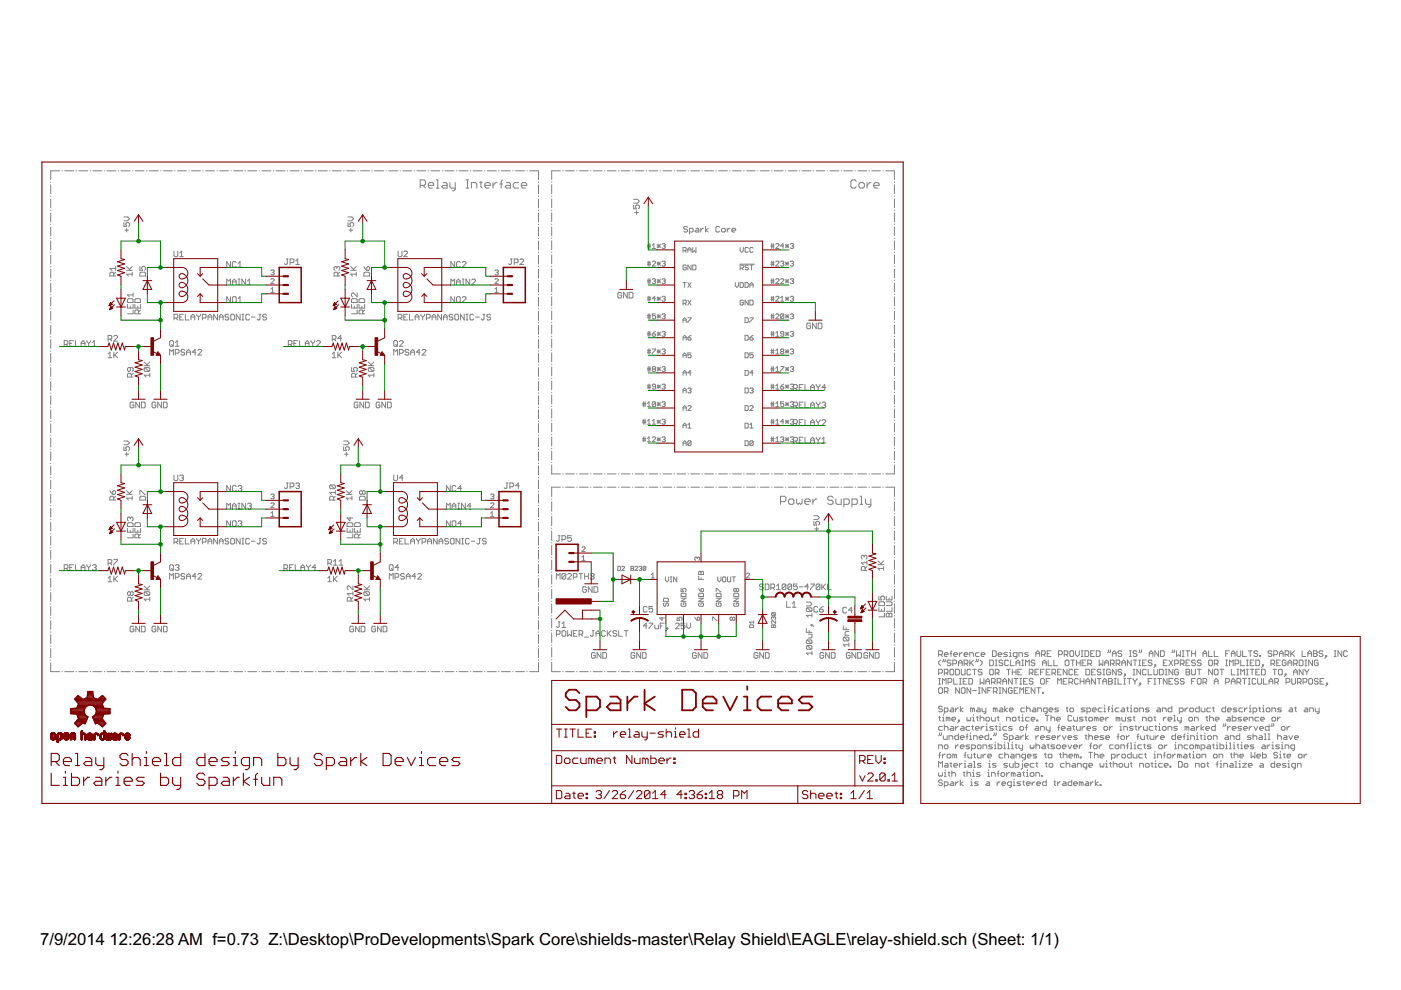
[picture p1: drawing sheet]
<svg xmlns="http://www.w3.org/2000/svg" width="297mm" height="210mm" viewBox="0 0 297 210" stroke-linecap="round" stroke-linejoin="round" font-family="sans-serif">
<defs><g id="words">
<g font-size="4">
<text x="8.5" y="200.4">7/9/2014</text>
<text x="23.2" y="200.4">12:26:28 AM f=0.73 Z:\Desktop\ProDevelopments\Spark Core\shields-master\Relay Shield\EAGLE\relay-shield.sch (Sheet: 1/1)</text>
</g>
</g></defs>
<g fill="none" stroke="#808080" stroke-width=".21">
<path d="M10.8 38.6v.1M10.8 39.2v1.9M12.6 36.2h-1.8v1.9M13.1 36.2h.1M13.7 36.2h1.9M16.1 36.2h.1M16.7 36.2h1.9M19.1 36.2h.1M19.7 36.2h1.9M22.1 36.2h.1M22.7 36.2h1.9M25.1 36.2h.1"/>
<path d="M25.7 36.2h1.9M28.1 36.2h.1M28.7 36.2h1.9M31.1 36.2h.1M31.7 36.2h1.8M34 36.2h.1M34.6 36.2h1.9M37 36.2h.1M37.6 36.2h1.9M40 36.2h.1M40.6 36.2h1.9M43 36.2h.1"/>
<path d="M43.6 36.2h1.9M46 36.2h.1M46.6 36.2h1.9M49 36.2h.1M49.6 36.2h1.9M52 36.2h.1M52.6 36.2h1.8M54.9 36.2h.1M55.5 36.2h1.9M57.9 36.2h.1M58.5 36.2h1.9M60.9 36.2h.1"/>
<path d="M61.5 36.2h1.9M63.9 36.2h.1M64.5 36.2h1.9M66.9 36.2h.1M67.5 36.2h1.9M69.9 36.2h.1M70.5 36.2h1.9M72.9 36.2h.1M73.5 36.2h1.9M75.9 36.2h.1M76.5 36.2h1.8M78.8 36.2h.1"/>
<path d="M79.4 36.2h1.9M81.8 36.2h.1M82.4 36.2h1.9M84.8 36.2h.1M85.4 36.2h1.9M87.8 36.2h.1M88.4 36.2h1.9M89.1 39.3h.8l.3-.3v-.6l-.3-.3h-.8v1.8M89.7 39.3l.5 .6M90.8 36.2h.1M90.8 39.3h1.1v-.3l-.2-.3h-.6l-.3 .3v.6l.3 .3h.6M91.4 36.2h1.9"/>
<path d="M92.5 38.1h.3v1.8M92.5 39.9h.6M93.8 36.2h.1M94 38.7h.5l.3 .3v.9h-.8l-.3-.3 .3-.3h.8M94.4 36.2h1.8M95.4 38.7v.9l.3 .3h.8M96.5 38.7v1.5l-.3 .2h-.3M96.8 36.2h.1M97.3 36.2h1.9M98.8 38.1h.6M98.8 39.9h.6M99.1 38.1v1.8"/>
<path d="M99.7 36.2h.1M99.9 39.9v-1.2h.9l.3 .3v.9M100.3 36.2h1.9M101.7 38.7h.5M102 38.4v1.2l.2 .3M102.7 36.2h.1M102.8 39.3h1.1v-.3l-.2-.3h-.6l-.3 .3v.6l.3 .3h.6M103.3 36.2h1.9M104.5 38.7v1.2M105.4 38.7h-.3l-.6 .6M105.7 36.2h.1M106 39h.5"/>
<path d="M106.3 36.2h1.9M106.5 38.1l-.2 .3v1.5M107.4 38.7h.6l.2 .3v.9h-.8l-.3-.3 .3-.3h.8M108.7 36.2h.1M109.3 36.2h1.9M110 38.7h-.9l-.3 .3v.6l.3 .3h.9M110.5 39.3h1.2v-.3l-.3-.3h-.6l-.3 .3v.6l.3 .3h.6M111.7 36.2h.1M112.3 36.2h1.9v1.9M114.2 38.6v.1M114.2 39.2v1.9M117 38.6v.1"/>
<path d="M117 39.2v1.9M118.8 36.2h-1.8v1.9M119.3 36.2h.1M119.9 36.2h1.9M122.3 36.2h.1M122.9 36.2h1.8M125.2 36.2h.1M125.8 36.2h1.9M128.2 36.2h.1M128.8 36.2h1.8M131.1 36.2h.1M131.7 36.2h1.9"/>
<path d="M134.1 36.2h.1M134.7 36.2h1.8M137 36.2h.1M137.6 36.2h1.9M140 36.2h.1M140.6 36.2h1.8M142.9 36.2h.1M143.5 36.2h1.9M145.9 36.2h.1M146.5 36.2h1.8M148.8 36.2h.1M149.4 36.2h1.9"/>
<path d="M151.8 36.2h.1M152.4 36.2h1.8M154.7 36.2h.1M155.3 36.2h1.9M157.7 36.2h.1M158.3 36.2h1.8M160.6 36.2h.1M161.2 36.2h1.9M163.6 36.2h.1M164.2 36.2h1.8M166.5 36.2h.1M167.1 36.2h1.9"/>
<path d="M169.5 36.2h.1M170.1 36.2h1.8M172.4 36.2h.1M173 36.2h1.9M175.4 36.2h.1M176 36.2h1.8M178.3 36.2h.1M178.9 36.2h1.9M181.3 36.2h.1M181.5 38.4l-.2-.3h-.6l-.3 .3v1.2l.3 .3h.6l.2-.3M181.9 36.2h1.8M182.4 38.7h.6l.3 .3v.6l-.3 .3h-.6l-.3-.3v-.6z"/>
<path d="M183.8 38.7v1.2M184.2 36.2h.1M184.7 38.7h-.3l-.6 .6M184.8 36.2h1.9M185.3 39.3h1.1v-.3l-.3-.3h-.6l-.2 .3v.6l.2 .3h.6M187.2 36.2h.1M187.8 36.2h1.8v1.9M189.6 38.6v.1M189.6 39.2v1.9M10.8 41.6v.1M10.8 42.2v1.8M10.8 44.6v.1"/>
<path d="M10.8 45.1v1.9M10.8 47.5v.1M10.8 48.1v1.9M10.8 50.5v.1M10.8 51.1v1.9M10.8 53.5v.1M10.8 54.1v1.9M10.8 56.5v.1M10.8 57.1v1.8M10.8 59.5v.1M24.1 58.5v-.6l-.2-.2h-.4l-.2 .2v.6h1.2M24.5 57.7l-.4 .4"/>
<path d="M24.5 56.9h-1.2l.4 .4M24.5 56.5v.8M26.3 47.2v.8h.6l-.2-.4 .2-.4h.4l.2 .2v.4l-.2 .2M26.3 46h.8l.4 .4-.4 .4h-.8M26.5 48.8h.8M26.8 57.3h1.2M26.8 56.5l.8 .8M26.9 48.4v.8M28 58.1h-1.2l.4 .4M28 57.7v.8M28 56.5l-.6 .6M29.7 56.5v.8h.5l-.2-.4 .2-.4h.4l.2 .2v.4l-.2 .2"/>
<path d="M29.8 57.7h.8l.2 .2v.6h-1.1v-.6zM36.9 53.2v1l.2 .2h.4l.2-.2v-1M38.1 54.4h.8M38.1 53.6l.4-.4v1.2M48.9 55.5v1.2l-.8-1.2v1.2M49.3 59.8h.8M50.1 55.7l-.2-.2h-.4l-.2 .2v.8l.2 .2h.4l.2-.2M50.5 55.9l.4-.4v1.2M50.5 56.7h.8M50.5 59.2h.4M50.7 59.2v1.2M52.1 59.2v1.2l-.8-1.2v1.2"/>
<path d="M52.5 59.6l.4-.4v1.2M57.4 59.3l.2-.2h.4l.1 .2v.1l-.7 .7h.7M57.4 57.4l.6-.2 .1 .2-.1 .3M57.8 57.7h.2M58 57.7l.1 .2-.1 .4-.6-.2M60.7 54.9h.4M60.9 54.9v1l-.2 .2-.4-.2M61.5 55.7h.6l.2-.2v-.4l-.2-.2h-.6v1.2M62.7 56.1h.8M62.7 55.3l.4-.4v1.2M71.4 56.7l-.2-.2-.4 .2v.4l.2 .2M71.4 56.7l.2-.2 .4 .2v.4l-.2 .2"/>
<path d="M71.4 56.7v.2M71.6 58.5v-.6l-.2-.2h-.4l-.2 .2v.6h1.2M72 57.7l-.4 .4M73.8 47.2v.8h.6l-.2-.6 .2-.2h.4l.2 .2v.4l-.2 .2M73.8 46h.8l.4 .4-.4 .4h-.8M74 48.8h.8M74.4 57.3h1.1M74.4 56.5l.7 .8M74.4 48.4v.8M75.5 58.1h-1.1l.3 .4M75.5 57.7v.8M75.5 56.5l-.5 .6"/>
<path d="M77.2 57.9l.2-.2h.7l.3 .2v.6h-1.2zM77.2 56.5l.6 .8M78 56.5l.4 .2v.4l-.3 .2h-.3v-.6zM84.4 53.2v1l.2 .2h.4l.2-.2v-1M85.6 53.4l.2-.2h.4l.2 .2v.2l-.8 .8h.8M96.4 55.5v1.2l-.8-1.2v1.2M96.8 59.8h.8M97.6 55.7l-.2-.2h-.4l-.2 .2v.8l.2 .2h.4l.2-.2M98 55.7l.2-.2h.4l.2 .2v.2l-.8 .8h.8M98 59.2h.4M98.2 59.2v1.2M99.6 59.2v1.2l-.8-1.2v1.2"/>
<path d="M100 59.4l.2-.2h.4l.2 .2v.2l-.8 .8h.8M104.9 59.3l.2-.2h.4l.1 .2v.1l-.7 .7h.7M104.9 57.4l.2-.2h.4l.1 .2-.1 .3M105.3 57.7h.2M105.5 57.7l.1 .2-.1 .4h-.4l-.2-.2M108.2 54.9h.4M108.4 54.9v1l-.2 .2-.4-.2M109 55.7h.6l.2-.2v-.4l-.2-.2h-.6v1.2M110.2 55.1l.2-.2h.4l.2 .2v.2l-.8 .8h.8M114.2 41.6v.1M114.2 42.2v1.8M114.2 44.6v.1"/>
<path d="M114.2 45.1v1.9M114.2 47.5v.1M114.2 48.1v1.9M114.2 50.5v.1M114.2 51.1v1.9M114.2 53.5v.1M114.2 54.1v1.9M114.2 56.5v.1M114.2 57.1v1.8M114.2 59.5v.1M117 41.6v.1M117 42.2v1.8"/>
<path d="M117 44.5v.1M117 45.1v1.9M117 47.5v.1M117 48.1v1.9M117 50.5v.1M117 51.1v1.8M117 53.4v.2M117 54v1.9M117 56.4v.1M117 57v1.9M117 59.4v.1M117 60v1.8"/>
<path d="M134.3 43.5v.8h.6l-.2-.4 .2-.4h.4l.3 .2v.4l-.3 .2M134.3 42.3h.8l.5 .4-.5 .4h-.8M134.6 45.1h.7M134.9 44.7v.8M137.3 55.7h.6M137.3 52h.6M137.3 52.3h.6M137.3 56h.6M137.3 59.4h.6M137.3 59.8h.6M137.4 51.6v1.1M137.4 55.4v1"/>
<path d="M137.4 59.1v1M137.8 51.6v1.1M137.8 55.4v1M137.8 59.1v1M138.3 59.3l.2-.2h.3l.2 .2-.2 .3M138.3 52l.3-.4v1.1M138.3 52.7h.7M138.3 55.5l.2-.1h.3l.2 .1-.7 .9h.7M138.6 59.6h.2M138.8 59.6l.2 .2-.2 .3h-.3l-.2-.1M139.3 55.5l.7 .7M139.3 51.8l.7 .7"/>
<path d="M139.3 52.2h.7M139.3 55.9h.7M139.3 59.6h.7M139.3 59.3l.7 .7M139.7 51.8v.7M139.7 55.5v.7M139.7 59.3v.7M140 51.8l-.7 .7M140 55.5l-.7 .7M140 59.3l-.7 .7M140.4 55.5l.1-.1h.4l.1 .1-.1 .4M140.4 59.3l.1-.2h.4l.1 .2-.1 .3"/>
<path d="M140.4 51.8l.1-.2h.4l.1 .2-.1 .4M140.7 52.2h.2M140.7 55.9h.2M140.7 59.6h.2M140.9 52.2l.1 .1-.1 .4h-.4l-.1-.2M140.9 55.9l.1 .1-.1 .4h-.4l-.1-.2M140.9 59.6l.1 .2-.1 .3h-.4l-.1-.1M144.8 53.1h.5l.2-.1v-.4l-.2-.1h-.5v1M144.8 59.9h.7M145.2 59.9v1M145.2 53.1l.3 .4M145.5 56.4l-.2-.2h-.3l-.2 .2v.6l.2 .2h.3l.2-.2v-.3h-.3"/>
<path d="M145.8 48.2l-.2-.2h-.4l-.2 .4 .2 .2h.4l.2 .4-.2 .2h-.4l-.2-.2M145.8 53.5v-.7l.4-.3 .3 .3v.7M145.8 53h.7M145.8 59.9l.7 1M146.2 49.2h.6l.2-.2v-.4l-.2-.2h-.6v1.2M146.5 56.2v1l-.7-1v1M146.5 59.9l-.7 1M146.9 52.5v1l.3-.4 .4 .4v-1M146.9 56.2h.5l.2 .2v.6l-.2 .2h-.5zM147.6 48.4h.4l.2 .2v.6h-.6l-.2-.2 .2-.2h.6M148.6 48.4v.8M149.2 48.4h-.2l-.4 .4"/>
<path d="M149.6 48v1.2M150.2 48.4l-.6 .4 .6 .4M152.6 48.2l-.2-.2h-.4l-.2 .2v.8l.2 .2h.4l.2-.2M153 48.6l.2-.2h.4l.2 .2v.4l-.2 .2h-.4l-.2-.2zM154.2 48.4v.8M154.8 48.4h-.2l-.4 .4M155.2 48.8h.8l-.2-.4h-.4l-.2 .2v.4l.2 .2h.4M155.9 59.9v.7l.3 .3 .4-.3v-.7M156.9 56h3.1M156.9 59.9h.5l.2 .2v.7l-.2 .1h-.5zM156.9 56.9h.5l.2-.2v-.3l-.2-.2h-.5v1M156.9 52.5v.6l.4 .4 .3-.4v-.6"/>
<path d="M157.3 56.9l.3 .3M158 59.9h.5l.1 .2v.7l-.1 .1h-.5zM158.6 52.6l-.1-.1h-.4l-.1 .1v.7l.1 .2h.4l.1-.2M158.6 56.4l-.1-.2h-.4l-.1 .2 .1 .3h.4l.1 .2-.1 .3h-.4l-.1-.2M159 56.2h.7M159.3 56.2v1M159.7 52.6l-.2-.1h-.3l-.2 .1v.7l.2 .2 .5-.2M163.4 55.7h.7M163.4 52h.7M163.4 52.3h.7M163.4 56h.7M163.4 59.4h.7"/>
<path d="M163.4 59.8h.7M163.6 51.6v1.1M163.6 55.4v1M163.6 59.1v1M164 51.6v1.1M164 55.4v1M164 59.1v1M164.5 59.3l.2-.2h.3l.2 .2v.1l-.7 .7h.7M164.5 51.8l.2-.2h.3l.2 .2v.2l-.7 .7h.7M164.5 55.5l.2-.1h.3l.2 .1v.2l-.7 .7h.7M165.5 59.3l.2-.2h.3l.2 .2-.7 .8h.7M165.5 55.5l.2-.1h.3l.2 .1-.2 .4"/>
<path d="M165.8 55.9h.2M166 55.9l.2 .1-.2 .4h-.3l-.2-.2M166.2 52.2h-.7l.5-.6v1.1M166.5 52.2h.7M166.5 55.9h.7M166.5 59.6h.7M166.5 51.8l.7 .7M166.5 55.5l.7 .7M166.5 59.3l.7 .7M166.9 51.8v.7M166.9 55.5v.7M166.9 59.3v.7"/>
<path d="M167.2 51.8l-.7 .7M167.2 55.5l-.7 .7M167.2 59.3l-.7 .7M167.6 51.8l.1-.2h.4l.2 .2-.2 .4M167.6 55.5l.1-.1h.4l.2 .1-.2 .4M167.6 59.3l.1-.2h.4l.2 .2-.2 .3M167.9 52.2h.2M167.9 55.9h.2M167.9 59.6h.2M168.1 52.2l.2 .1-.2 .4h-.4l-.1-.2M168.1 55.9l.2 .1-.2 .4h-.4l-.1-.2M168.1 59.6l.2 .2-.2 .3h-.4l-.1-.1"/>
<path d="M189.6 41.6v.1M189.6 42.2v1.8M189.6 44.5v.1M189.6 45.1v1.9M189.6 47.5v.1M189.6 48.1v1.9M189.6 50.5v.1M189.6 51.1v1.8M189.6 53.4v.2M189.6 54v1.9M189.6 56.4v.1M189.6 57v1.9"/>
<path d="M189.6 59.4v.1M189.6 60v1.8M10.8 60v1.9M10.8 62.4v.1M10.8 63v1.9M10.8 65.4v.1M10.8 66v1.9M10.8 68.4v.1M10.8 69v1.9M10.8 71.4v.1M10.8 72v1.9M10.8 74.4v.1"/>
<path d="M10.8 75v1.8M10.8 77.3v.1M10.8 77.9v1.9M13.6 73h.6l.2-.2v-.4l-.2-.2h-.6v1.2M14 73l.4 .4M14.8 72.8h.4M15.6 72.2h-.8v1.2h.8M16 72.2v1.2h.8M17.2 73.4v-.8l.4-.4 .4 .4v.8M17.2 72.8h.8M18.4 72.2v.2l.4 .4M18.8 72.8v.6"/>
<path d="M19.2 72.2v.2l-.4 .4M19.6 73.4h.8M19.6 72.6l.4-.4v1.2M22.9 75l.4-.3v1.1M22.9 75.8h.8M22.9 71.9h.6l.2-.2v-.4l-.2-.2h-.6v1.2M23.3 71.9l.4 .4M24.1 74.7v1.1M24.1 71.3l.2-.2h.4l.2 .2v.2l-.8 .8h.8M24.3 75.2l.6 .6M24.9 74.7l-.8 .7M27 64.5v.8h1.2v-.8"/>
<path d="M27 63.5l.2-.2h.8l.2 .2v.6h-1.2zM27.6 64.9v.4M27.6 77.9v.6l-.2 .2-.4-.2v-.4l.2-.2h.8l.2 .2v.4l-.2 .2M27.8 79.9v-.5l-.2-.3h-.4l-.2 .3v.5h1.2M28.2 62.5h-1.2l.4 .4M28.2 65.7v.8h-1.2M28.2 62.1v.8M28.2 79.1l-.4 .4M28.6 63.5l.2-.2h.8l.2 .2v.6h-1.2zM28.6 64.5v.8h1.2v-.8M29.2 64.9v.4M29.4 66.5v-.6l-.2-.2h-.4l-.2 .2v.6h1.2"/>
<path d="M29.8 65.7l-.4 .4M30.6 77.5h1.1M30.6 76.8l.7 .7M30.8 77.9h.8l.1 .2v.4l-.1 .2M30.8 77.9l-.2 .2v.4l.2 .2h.8M30.8 77.9l.8 .8M31.7 79.5h-1.1l.4 .4M31.7 79.1v.8M31.7 76.8l-.5 .5M36 72.4l.2-.2h.4l.2 .2v.8l-.2 .2h-.4l-.2-.2zM36 75.3v-1.2l.4 .4 .4-.4v1.2M36.4 73l.4 .4"/>
<path d="M36.9 67.4h.6l.2-.2v-.4l-.2-.2h-.6v1.2M37.2 74.9h.6l.2-.2v-.4l-.2-.2h-.6v1.2M37.2 73.4h.8M37.2 72.6l.4-.4v1.2M37.3 67.4l.4 .4M38.1 67.2h.4M38.9 66.6h-.8v1.2h.8M39.2 74.3l-.2-.2h-.4l-.2 .4 .2 .2h.4l.2 .4-.2 .2h-.4l-.2-.2M39.3 66.6v1.2h.8M39.6 74.7h.8M39.6 75.3v-.8l.4-.4 .4 .4v.8M40.5 67.2h.8"/>
<path d="M40.5 67.8v-.8l.4-.4 .4 .4v.8M41.6 74.7h-.8l.6-.6v1.2M41.7 66.6v.2l.4 .4M42 74.3l.2-.2h.4l.2 .2v.2l-.8 .8h.8M42.1 67.2v.6M42.5 66.6v.2l-.4 .4M42.9 67.4h.6l.2-.2v-.4l-.2-.2h-.6v1.2M44.1 67.2h.8M44.1 67.8v-.8l.4-.4 .4 .4v.8M46.1 66.6v1.2l-.8-1.2v1.2M46.5 67.2h.8M46.5 67.8v-.8l.4-.4 .4 .4v.8"/>
<path d="M48.1 60.4v-1.2l.4 .4 .4-.4v1.2M48.5 66.8l-.2-.2h-.4l-.2 .4 .2 .2h.4l.2 .4-.2 .2h-.4l-.2-.2M48.9 62.9v1.2l-.8-1.2v1.2M49.1 66.6h.4l.2 .2v.8l-.2 .2h-.4l-.2-.2v-.8zM49.3 60.4v-.8l.4-.4 .4 .4v.8M49.5 62.9h.4l.2 .2v.8l-.2 .2h-.4l-.2-.2v-.8zM50.5 63.3l.4-.4v1.2M50.5 64.1h.8M50.5 60.4h.4M50.9 66.6v1.2l-.8-1.2v1.2M51.3 66.6h.4M51.3 67.8h.4"/>
<path d="M51.5 66.6v1.2M52.5 60.4h.8M52.9 66.8l-.2-.2h-.4l-.2 .2v.8l.2 .2h.4l.2-.2M53.3 67.2h.8M54.9 66.6h.4M55.1 66.6v1l-.2 .2-.4-.2M56.5 66.8l-.2-.2h-.4l-.2 .4 .2 .2h.4l.2 .4-.2 .2h-.4l-.2-.2M57.4 61.3l.4-.3v1M57.4 62h.7M61.1 73h.6l.2-.2v-.4l-.2-.2h-.6v1.2M61.5 73l.4 .4M62.3 72.8h.4"/>
<path d="M63.1 72.2h-.8v1.2h.8M63.5 72.2v1.2h.8M64.7 72.8h.8M64.7 73.4v-.8l.4-.4 .4 .4v.8M65.9 72.2v.2l.4 .4M66.3 72.8v.6M66.7 72.2v.2l-.4 .4M67.1 72.4l.2-.2h.4l.2 .2v.2l-.8 .8h.8M70.4 75.8h.8M70.4 75l.4-.3v1.1M70.4 71.9h.6l.2-.2v-.4l-.2-.2h-.6v1.2M70.8 71.9l.4 .4"/>
<path d="M71.6 74.7v1.1M71.8 75.2l.6 .6M72.4 74.7l-.8 .7M72.4 71.7h-.8l.6-.6v1.2M74.5 64.5v.8h1.2v-.8M74.5 63.5l.2-.2h.8l.2 .2v.6h-1.2zM74.5 77.9v.8h.6l-.1-.6 .1-.2h.4l.3 .2v.4l-.3 .2M75.1 64.9v.4M75.4 79.9v-.5l-.3-.3h-.3l-.3 .3v.5h1.3M75.7 65.7v.8h-1.2M75.7 62.1v.8l-.8-.8h-.2l-.2 .2v.4l.2 .2M75.8 79.1l-.4 .4"/>
<path d="M76.1 64.5v.8h1.2v-.8M76.1 63.5l.2-.2h.8l.2 .2v.6h-1.2zM76.7 64.9v.4M76.9 66.5v-.6l-.2-.2h-.4l-.2 .2v.6h1.2M77.3 65.7l-.4 .4M78.1 77.5h1.2M78.1 76.8l.8 .7M78.3 77.9l-.2 .2v.4l.2 .2h.8M78.3 77.9h.8l.2 .2v.4l-.2 .2M78.3 77.9l.8 .8M79.3 79.5h-1.2l.4 .4M79.3 79.1v.8"/>
<path d="M79.3 76.8l-.6 .5M83.5 75.3v-1.2l.4 .4 .4-.4v1.2M83.7 72.2h.4l.2 .2v.8l-.2 .2h-.4l-.2-.2v-.8zM83.9 73l.4 .4M84.4 67.4h.6l.2-.2v-.4l-.2-.2h-.6v1.2M84.7 74.9h.6l.2-.2v-.4l-.2-.2h-.6v1.2M84.7 72.4l.2-.2h.4l.2 .2v.2l-.8 .8h.8M84.8 67.4l.4 .4M85.6 67.2h.4M86.4 66.6h-.8v1.2h.8M86.7 74.3l-.2-.2h-.4l-.2 .2 .2 .4h.4l.2 .2-.2 .4h-.4l-.2-.2M86.8 66.6v1.2h.8"/>
<path d="M87.1 75.3v-.8l.4-.4 .4 .4v.8M87.1 74.7h.8M88 67.2h.8M88 67.8v-.8l.4-.4 .4 .4v.8M89.1 74.7h-.8l.6-.6v1.2M89.2 66.6v.2l.4 .4M89.5 74.3l.2-.2h.4l.2 .2v.2l-.8 .8h.8M89.6 67.2v.6M90 66.6v.2l-.4 .4M90.4 67.4h.6l.2-.2v-.4l-.2-.2h-.6v1.2M91.6 67.2h.8M91.6 67.8v-.8l.4-.4 .4 .4v.8"/>
<path d="M93.6 66.6v1.2l-.8-1.2v1.2M94 67.2h.8M94 67.8v-.8l.4-.4 .4 .4v.8M95.6 60.4v-1.2l.4 .4 .4-.4v1.2M96 66.8l-.2-.2h-.4l-.2 .4 .2 .2h.4l.2 .4-.2 .2h-.4l-.2-.2M96.4 62.9v1.2l-.8-1.2v1.2M96.6 66.6h.4l.2 .2v.8l-.2 .2h-.4l-.2-.2v-.8zM96.8 60.4v-.8l.4-.4 .4 .4v.8M97 62.9h.4l.2 .2v.8l-.2 .2h-.4l-.2-.2v-.8zM98 63.1l.2-.2h.4l.2 .2v.2l-.8 .8h.8M98 60.4h.4M98.4 66.6v1.2l-.8-1.2v1.2"/>
<path d="M98.8 66.6h.4M98.8 67.8h.4M99 66.6v1.2M100.4 66.8l-.2-.2h-.4l-.2 .2v.8l.2 .2h.4l.2-.2M100.8 67.2h.8M102.4 66.6h.4M102.6 66.6v1l-.2 .2-.4-.2M104 66.8l-.2-.2h-.4l-.2 .4 .2 .2h.4l.2 .4-.2 .2h-.4l-.2-.2M104.9 62h.7M104.9 61.3l.4-.3v1M114.2 60v1.9M114.2 62.4v.1"/>
<path d="M114.2 63v1.9M114.2 65.4v.1M114.2 66v1.9M114.2 68.4v.1M114.2 69v1.9M114.2 71.4v.1M114.2 72v1.9M114.2 74.4v.1M114.2 75v1.8M114.2 77.3v.1M114.2 77.9v1.9M117 62.4v.1"/>
<path d="M117 62.9v1.9M117 65.3v.1M117 65.9v1.9M117 68.3v.1M117 68.9v1.9M117 71.3v.1M117 71.9v1.8M117 74.3h.1M117 74.8v1.9M117 77.2v.1M117 77.8v1.9M131.8 62.2l-.2-.2h-.4l-.2 .2v.8l.2 .2h.4l.2-.2v-.4h-.4"/>
<path d="M133 62v1.2l-.8-1.2v1.2M133.4 62h.6l.2 .2v.8l-.2 .2h-.6zM137.3 63.2h.6M137.3 74.7h.6M137.3 63.5h.6M137.3 66.9h.6M137.3 67.2h.6M137.3 70.6h.6M137.3 71h.6M137.3 74.3h.6M137.3 78.1h.6M137.3 78.4h.6"/>
<path d="M137.4 62.8v1.1M137.4 66.5v1.1M137.4 70.3v1M137.4 74v1M137.4 77.7v1.1M137.8 62.8v1.1M137.8 66.5v1.1M137.8 70.3v1M137.8 74v1M137.8 77.7v1.1M138.3 70.8h.5l.2 .3-.2 .2h-.3l-.2-.2zM138.3 74h.7l-.7 1"/>
<path d="M138.5 78.3l-.2 .1 .2 .4h.3l.2-.2-.2-.3M138.5 78.3l-.2-.2 .2-.4h.3l.2 .2-.2 .4M138.5 78.3h.3M139 63.3h-.7l.5-.5v1.1M139 66.5h-.7v.6l.3-.2 .4 .2v.3l-.2 .2h-.3l-.2-.2M139 70.3l-.7 .5M139.3 63.3h.7M139.3 77.9l.7 .7M139.3 63l.7 .7M139.3 66.7l.7 .7M139.3 67.1h.7M139.3 70.8h.7"/>
<path d="M139.3 70.4l.7 .7M139.3 74.2l.7 .7M139.3 74.5h.7M139.3 78.3h.7M139.7 63v.7M139.7 66.7v.7M139.7 70.4v.7M139.7 74.2v.7M139.7 77.9v.7M140 63l-.7 .7M140 66.7l-.7 .7M140 70.4l-.7 .7"/>
<path d="M140 74.2l-.7 .7M140 77.9l-.7 .7M140.4 66.7l.1-.2h.4l.1 .2-.1 .4M140.4 63l.1-.2h.4l.1 .2-.1 .3M140.4 77.9l.1-.2h.4l.1 .2-.1 .4M140.4 70.4l.1-.1h.4l.1 .1-.1 .4M140.4 74.2l.1-.2h.4l.1 .2-.1 .3M140.7 63.3h.2M140.7 67.1h.2M140.7 70.8h.2M140.7 74.5h.2M140.7 78.3h.2"/>
<path d="M140.9 78.3l.1 .1-.1 .4h-.4l-.1-.2M140.9 74.5l.1 .2-.1 .3h-.4l-.1-.1M140.9 63.3l.1 .2-.1 .4h-.4l-.1-.2M140.9 67.1l.1 .1-.1 .4h-.4l-.1-.2M140.9 70.8l.1 .2-.1 .3h-.4l-.1-.2M144.8 72.1v-.7l.4-.3 .3 .3v.7M144.8 75.9v-.7l.4-.4 .3 .4v.7M144.8 64.3h.5l.2-.1v-.4l-.2-.2h-.5v1.1M144.8 68.4v-.7l.4-.3 .3 .3v.7M144.8 79.6v-.7l.4-.4 .3 .4v.7M144.8 67.9h.7M144.8 71.6h.7"/>
<path d="M144.8 75.3h.7M144.8 79.1h.7M145.2 64.3l.3 .4M145.8 71.6h.5l.2 .3-.2 .2h-.3l-.2-.2zM145.8 67.4h.7l-.7 1M145.8 63.6l.7 1.1M146.5 74.8h-.7v.5l.4-.1 .3 .1-.2 .6h-.3l-.2-.2M146.5 63.6l-.7 1.1M146.5 71.1l-.7 .5M146.5 79.1h-.7l.5-.6v1.1M157.6 63.8l-.2-.2h-.3l-.2 .2v.7l.2 .2h.3l.2-.2v-.3h-.3M158 74.8h.5l.1 .2v.7l-.1 .2h-.5z"/>
<path d="M158 78.5h.5l.1 .2v.7l-.1 .2h-.5zM158 67.4h.5l.1 .1v.7l-.1 .2h-.5zM158 71.1h.5l.1 .2v.6l-.1 .2h-.5zM158.6 63.6v1.1l-.6-1.1v1.1M159 63.6h.5l.2 .2v.7l-.2 .2h-.5zM159 67.4h.7l-.7 1M159 71.6h.5l.2 .3-.5 .2-.2-.2zM159 60.9v-.6l.3-.4 .4 .4v.6M159 60.4h.7M159.7 74.8h-.7v.5l.3-.1 .4 .1v.4l-.2 .2h-.3l-.2-.2M159.7 79.1h-.7l.5-.6v1.1M159.7 71.1l-.7 .5"/>
<path d="M163.4 63.2h.7M163.4 74.7h.7M163.4 63.5h.7M163.4 66.9h.7M163.4 67.2h.7M163.4 70.6h.7M163.4 71h.7M163.4 74.3h.7M163.4 78.1h.7M163.4 78.4h.7M163.6 62.8v1.1M163.6 66.5v1.1"/>
<path d="M163.6 70.3v1M163.6 74v1M163.6 77.7v1.1M164 62.8v1.1M164 66.5v1.1M164 70.3v1M164 74v1M164 77.7v1.1M164.5 66.7l.2-.2h.3l.2 .2v.2l-.7 .7h.7M164.5 78.8h.7M164.5 63l.2-.2h.3l.2 .2v.2l-.7 .7h.7M164.5 71.3h.7"/>
<path d="M164.5 75h.7M164.5 70.6l.3-.3v1M164.5 74.3l.3-.3v1M164.5 78.1l.3-.4v1.1M165.5 63.2l.3-.4v1.1M165.5 77.7h.7l-.7 1.1M165.5 63.9h.7M165.7 74.5l-.2-.2 .2-.3h.3l.2 .2-.2 .3M165.7 74.5l-.2 .2 .2 .3h.3l.2-.1-.2-.4M165.7 74.5h.3M166.2 66.7l-.2-.2h-.3l-.2 .2v.7M166.2 70.8h-.5l-.2-.2 .2-.3h.3l.2 .1v.7l-.2 .2h-.3l-.2-.2"/>
<path d="M166.2 66.7v.7l-.2 .2h-.3l-.2-.2M166.2 66.7l-.7 .7M166.5 63.3h.7M166.5 67.1h.7M166.5 70.8h.7M166.5 74.5h.7M166.5 78.3h.7M166.5 63l.7 .7M166.5 66.7l.7 .7M166.5 70.4l.7 .7M166.5 74.2l.7 .7M166.5 77.9l.7 .7"/>
<path d="M166.9 63v.7M166.9 66.7v.7M166.9 70.4v.7M166.9 74.2v.7M166.9 77.9v.7M167.2 63l-.7 .7M167.2 66.7l-.7 .7M167.2 70.4l-.7 .7M167.2 74.2l-.7 .7M167.2 77.9l-.7 .7M167.6 66.7l.1-.2h.4l.2 .2-.2 .4M167.6 74.2l.1-.2h.4l.2 .2-.2 .3"/>
<path d="M167.6 63l.1-.2h.4l.2 .2-.2 .3M167.6 70.4l.1-.1h.4l.2 .1-.2 .4M167.6 77.9l.1-.2h.4l.2 .2-.2 .4M167.9 63.3h.2M167.9 67.1h.2M167.9 70.8h.2M167.9 74.5h.2M167.9 78.3h.2M168.1 78.3l.2 .1-.2 .4h-.4l-.1-.2M168.1 74.5l.2 .2-.2 .3h-.4l-.1-.1M168.1 63.3l.2 .2-.2 .4h-.4l-.1-.2M168.1 67.1l.2 .1-.2 .4h-.4l-.1-.2"/>
<path d="M168.1 70.8l.2 .2-.2 .3h-.4l-.1-.2M171.9 68.7l-.2-.2h-.4l-.3 .2v.8l.3 .2h.4l.2-.2v-.4h-.5M173.1 68.5v1.2l-.8-1.2v1.2M173.5 68.5h.6l.2 .2v.8l-.2 .2h-.6zM189.6 62.4v.1M189.6 62.9v1.9M189.6 65.3v.1M189.6 65.9v1.9M189.6 68.3v.1M189.6 68.9v1.9M189.6 71.3v.1M189.6 71.9v1.8"/>
<path d="M189.6 74.3h.1M189.6 74.8v1.9M189.6 77.2v.1M189.6 77.8v1.9M10.8 80.3v.1M10.8 80.9v1.9M10.8 83.3v.1M10.8 83.9v1.9M10.8 86.3v.1M10.8 86.9v1.9M10.8 89.3v.1M10.8 89.9v1.8"/>
<path d="M10.8 92.2v.1M10.8 92.8v1.9M10.8 95.2v.1M10.8 95.8v1.9M10.8 98.2v.1M10.8 98.8v1.9M26.3 94.7v.8h.6l-.2-.4 .2-.4h.4l.2 .2v.4l-.2 .2M26.3 93.5h.8l.4 .4-.4 .4h-.8M26.5 96.3h.8M26.9 95.9v.8M28.4 85.5l-.2-.2h-.4l-.2 .2v.8l.2 .2h.4l.2-.2v-.4h-.4M29.6 85.3v1.2l-.8-1.2v1.2"/>
<path d="M30 85.3h.6l.2 .2v.8l-.2 .2h-.6zM33 85.5l-.2-.2h-.4l-.2 .2v.8l.2 .2h.4l.2-.2v-.4h-.4M34.2 85.3v1.2l-.8-1.2v1.2M34.6 85.3h.6l.2 .2v.8l-.2 .2h-.6zM72.9 94.7v.8h.5l-.1-.4 .1-.4h.5l.1 .2v.4l-.1 .2M72.9 93.5h.8l.3 .4-.3 .4h-.8M73.1 96.3h.8M73.4 95.9v.8M75.9 85.5l-.2-.2h-.4l-.2 .2v.8l.2 .2h.4l.2-.2v-.4h-.4M77.1 85.3v1.2l-.8-1.2v1.2M77.5 85.3h.6l.2 .2v.8l-.2 .2h-.6zM80.5 85.5l-.2-.2h-.4l-.1 .2v.8l.1 .2h.4l.2-.2v-.4h-.3"/>
<path d="M81.7 85.3v1.2l-.7-1.2v1.2M82.1 85.3h.7l.2 .2v.8l-.2 .2h-.7zM114.2 80.3v.1M114.2 80.9v1.9M114.2 83.3v.1M114.2 83.9v1.9M114.2 86.3v.1M114.2 86.9v1.9M114.2 89.3v.1M114.2 89.9v1.8M114.2 92.2v.1M114.2 92.8v1.9"/>
<path d="M114.2 95.2v.1M114.2 95.8v1.9M114.2 98.2v.1M114.2 98.8v1.9M117 98.6v1.9h1.8M117 80.2v.1M117 80.8v1.9M117 83.2h.1M117 83.8v1.8M117 86.1v.1M117 86.7v1.9M117 89.1v.1"/>
<path d="M117 89.7v1.9M117 92.1v.1M117 92.7v1.9M117 95v.1M117 95.7v1.8M117 98v.1M136.2 85.9h.7M136.2 85.5h.7M136.2 89.3h.7M136.2 89.6h.7M136.2 93h.7M136.2 93.3h.7"/>
<path d="M136.4 85.2v1M136.4 88.9v1M136.4 92.6v1.1M136.8 85.2v1M136.8 88.9v1M136.8 92.6v1.1M137.3 85.5l.3-.3v1M137.3 89.3l.3-.4v1M137.3 93l.3-.4v1.1M137.3 81.8h.6M137.3 82.1h.6M137.3 86.2h.6"/>
<path d="M137.3 89.9h.6M137.3 93.7h.6M137.4 81.4v1.1M137.8 81.4v1.1M138.3 89.3l.3-.4v1M138.3 92.8l.2-.2h.3l.2 .2-.7 .9h.7M138.3 89.9h.7M139 82h-.5l-.2-.2 .2-.4h.3l.2 .2v.7l-.2 .2h-.3l-.2-.2M139 85.3v.7l-.2 .2h-.3l-.2-.2M139 85.3l-.2-.1h-.3l-.2 .1v.7M139 85.3l-.7 .7M139.3 82h.7"/>
<path d="M139.3 81.6l.7 .7M139.3 85.3l.7 .7M139.3 85.7h.7M139.3 89.1l.7 .7M139.3 89.4h.7M139.3 92.8l.7 .7M139.3 93.2h.7M139.7 81.6v.7M139.7 85.3v.7M139.7 89.1v.7M139.7 92.8v.7M140 81.6l-.7 .7"/>
<path d="M140 85.3l-.7 .7M140 89.1l-.7 .7M140 92.8l-.7 .7M140.4 81.6l.1-.2h.4l.1 .2-.1 .4M140.4 85.3l.1-.1h.4l.1 .1-.1 .4M140.4 89.1l.1-.2h.4l.1 .2-.1 .3M140.4 92.8l.1-.2h.4l.1 .2-.1 .4M140.7 82h.2M140.7 85.7h.2M140.7 89.4h.2M140.7 93.2h.2M140.9 82l.1 .1-.1 .4h-.4l-.1-.2"/>
<path d="M140.9 85.7l.1 .2-.1 .3h-.4l-.1-.2M140.9 89.4l.1 .2-.1 .3h-.4l-.1-.1M140.9 93.2l.1 .1-.1 .4h-.4l-.1-.2M144.8 83.3v-.7l.4-.3 .3 .3v.7M144.8 90.8v-.7l.4-.4 .3 .4v.7M144.8 87v-.7l.4-.3 .3 .3v.7M144.8 94.5v-.7l.4-.3 .3 .3v.7M144.8 82.8h.7M144.8 86.5h.7M144.8 90.2h.7M144.8 94h.7M145.8 90.1l.4-.4v1.1"/>
<path d="M145.8 82.4l.2-.1h.3l.2 .1-.2 .4M145.8 86.2l.2-.2h.3l.2 .2-.7 .8h.7M145.8 90.8h.7M146.2 82.8h.1M146.3 82.8l.2 .2-.2 .3h-.3l-.2-.2M146.5 93.6l-.2-.1h-.3l-.2 .1v.7M146.5 93.6v.7l-.2 .2h-.3l-.2-.2M146.5 93.6l-.7 .7M158 82.3h.5l.1 .1v.7l-.1 .2h-.5zM158 86h.5l.1 .2v.7l-.1 .1h-.5zM158 89.7h.5l.1 .2v.7l-.1 .2h-.5zM158 93.5h.5l.1 .1v.7l-.1 .2h-.5z"/>
<path d="M159 82.4l.2-.1h.3l.2 .1-.2 .4M159 86.2l.2-.2 .5 .2v.1l-.7 .7h.7M159 90.8h.7M159 90.1l.3-.4v1.1M159.3 82.8h.2M159.5 82.8l.2 .2-.2 .3h-.3l-.2-.2M159.7 93.6v.7l-.2 .2h-.3l-.2-.2M159.7 93.6l-.5-.1-.2 .1v.7M159.7 93.6l-.7 .7M163.4 85.9h.7M163.4 81.8h.7M163.4 82.1h.7"/>
<path d="M163.4 85.5h.7M163.4 89.3h.7M163.4 89.6h.7M163.4 93h.7M163.4 93.3h.7M163.6 81.4v1.1M163.6 85.2v1M163.6 88.9v1M163.6 92.6v1.1M164 81.4v1.1M164 85.2v1M164 88.9v1"/>
<path d="M164 92.6v1.1M164.5 82.5h.7M164.5 86.2h.7M164.5 89.9h.7M164.5 93.7h.7M164.5 81.8l.3-.4v1.1M164.5 85.5l.3-.3v1M164.5 89.3l.3-.4v1M164.5 93l.3-.4v1.1M165.5 82h.5l.2 .3-.2 .2h-.3l-.2-.2zM165.5 92.8l.2-.2h.3l.2 .2-.2 .4M165.8 93.2h.2"/>
<path d="M166 93.2l.2 .1-.2 .4h-.3l-.2-.2M166.2 85.2h-.7v.5l.3-.2 .4 .2v.3l-.2 .2h-.3l-.2-.2M166.2 89.4h-.7l.5-.5v1M166.2 81.4l-.7 .6M166.5 82h.7M166.5 85.7h.7M166.5 89.4h.7M166.5 93.2h.7M166.5 81.6l.7 .7M166.5 85.3l.7 .7M166.5 89.1l.7 .7M166.5 92.8l.7 .7"/>
<path d="M166.9 81.6v.7M166.9 85.3v.7M166.9 89.1v.7M166.9 92.8v.7M167.2 81.6l-.7 .7M167.2 85.3l-.7 .7M167.2 89.1l-.7 .7M167.2 92.8l-.7 .7M167.6 93.5l.1 .2 1.2-.2 .2-.2v-.4l-.2-.2h-.6v1.2M167.6 82.3l.1 .2 1.2-.2 .2-.2v-.4l-.2-.2h-.6v1.2M167.6 89.8l.1 .1 1.2-.1 .2-.2v-.4l-.2-.2h-.6v1.2M167.6 86l.1 .2h.4l.2-.2"/>
<path d="M167.6 81.6l.1-.2h.4l.2 .2M167.6 85.3l.1-.1h.4l.2 .1M167.6 89.1l.1-.2h.4l.2 .2M167.6 92.8l.1-.2h.4l.2 .2M167.9 82h.2M167.9 85.7h.2M167.9 89.4h.2M167.9 93.2h.2M168.1 82l.2 .1M168.1 85.7l.2 .2M168.1 89.4l.2 .2M168.1 93.2l.2 .1"/>
<path d="M168.3 86.1h.6l.2-.2v-.4l-.2-.2h-.6v1.2M168.3 81.8l-.2 .2M168.3 85.5l-.2 .2M168.3 89.3l-.2 .1M168.3 93l-.2 .2M168.7 93.5l.4 .4M168.7 89.8l.4 .4M168.7 82.3l.4 .4M168.7 86.1l.4 .4M169.5 85.9h.4M169.5 82.1h.4M169.5 89.6h.4"/>
<path d="M169.5 93.3h.4M170.3 85.3h-.8v1.2h.8M170.3 89h-.8v1.2h.8M170.3 81.5h-.8v1.2h.8M170.3 92.7h-.8v1.2h.8M170.7 85.3v1.2h.7M170.7 89v1.2h.7M170.7 81.5v1.2h.7M170.7 92.7v1.2h.7M171.9 85.9h.8M171.9 82.7v-.8l.4-.4 .4 .4v.8M171.9 86.5v-.8l.4-.4 .4 .4v.8"/>
<path d="M171.9 90.2v-.8l.4-.4 .4 .4v.8M171.9 93.9v-.8l.4-.4 .4 .4v.8M171.9 82.1h.8M171.9 89.6h.8M171.9 93.3h.8M173.1 81.5v.2l.4 .4M173.1 85.3v.2l.4 .4M173.1 89v.2l.4 .4M173.1 92.7v.2l.4 .4M173.5 82.1v.6M173.5 85.9v.6M173.5 89.6v.6"/>
<path d="M173.5 93.3v.6M173.9 81.5v.2l-.4 .4M173.9 85.3v.2l-.4 .4M173.9 89v.2l-.4 .4M173.9 92.7v.2l-.4 .4M174.3 85.5l.2-.2h.4l.2 .2-.2 .4M174.3 93.1l.4-.4v1.2M174.3 89.2l.2-.2h.4l.2 .2v.2l-.8 .8h.8M174.3 93.9h.8M174.7 85.9h.2M174.9 85.9l.2 .2-.2 .4h-.4l-.2-.2M175.1 82.1h-.8l.6-.6v1.2"/>
<path d="M189.6 80.2v.1M189.6 80.8v1.9M189.6 83.2h.1M189.6 83.8v1.8M189.6 86.1v.1M189.6 86.7v1.9M189.6 89.1v.1M189.6 89.7v1.9M189.6 92.1v.1M189.6 92.7v1.9M189.6 95v.1M189.6 95.7v1.8"/>
<path d="M189.6 98v.1M189.6 98.6v1.9h-1.8M10.8 101.2v.1M10.8 101.8v1.9M10.8 104.2v.1M10.8 104.8v1.8M10.8 107.1v.1M10.8 107.7v1.9M10.8 110.1v.1M10.8 110.7v1.9M10.8 113.1v.1M10.8 113.7v1.9"/>
<path d="M10.8 116.1v.1M10.8 116.7v1.9M10.8 119.1v.1M10.8 119.7v1.8M15.6 119.7h-.8v1.2h.8M16 119.7v1.2h.8M18.4 119.7l.4 .6M19.2 119.7v.2l-.4 .4M19.6 119.9l.2-.2h.4l.2 .2-.2 .4M22.9 119.4h.6l.2-.2v-.4l-.2-.2h-.6v1.2M23.3 104l.6 .8M23.3 119.4l.4 .4"/>
<path d="M23.9 104.2l.4-.2 .2 .2v.4l-.2 .2h-.4zM24.1 106v-.6l-.2-.2h-.4l-.2 .2v.6h1.2M24.1 118.6h.8l-.8 1.2M24.5 105.2l-.4 .4M26.8 104.8h1.2M26.8 104l.8 .8M27 112v.8h1.2v-.8M27.2 110.8h.8l.2 .2v.6h-1.2v-.6zM27.6 109.8l-.2-.2-.4 .2v.4l.2 .2M27.6 109.8l.2-.2 .4 .2v.4l-.2 .2M27.6 109.8v.2M27.6 112.4v.4"/>
<path d="M28 105.2v.8M28 104l-.6 .6M28 105.6h-1.2l.4 .4M28.2 113.2v.8h-1.2M28.6 112v.8h1.2v-.8M28.8 110.8h.8l.2 .2v.6h-1.2v-.6zM29.2 112.4v.4M29.4 114v-.6l-.2-.2h-.4l-.2 .2v.6h1.2M29.7 104.8v-.8l1.1 .8M29.8 113.2l-.4 .4M29.8 105.2h.8l.2 .2v.6h-1.1v-.6zM36 119.9l.2-.2h.4l.2 .2v.8l-.2 .2h-.4l-.2-.2z"/>
<path d="M36.9 100.7v1l.2 .2h.4l.2-.2v-1M36.9 114.9h.6l.2-.2v-.4l-.2-.1h-.6v1.1M37.2 119.9l.2-.2h.4l.2 .2-.2 .4M37.3 114.9l.4 .4M38.1 114.7h.4M38.1 100.9l.2-.2h.4l.2 .2-.2 .4M38.5 101.3h.2M38.7 101.3l.2 .2-.2 .4h-.4l-.2-.2M38.9 114.2h-.8v1.1h.8M39.3 114.2v1.1h.8M40.5 115.3v-.8l.4-.3 .4 .3v.8M40.5 114.7h.8"/>
<path d="M41.7 114.2v.1l.4 .4M42.1 114.7v.6M42.5 114.2v.1l-.4 .4M42.9 114.9h.6l.2-.2v-.4l-.2-.1h-.6v1.1M44.1 115.3v-.8l.4-.3 .4 .3v.8M44.1 114.7h.8M46.1 114.2v1.1l-.8-1.1v1.1M46.5 115.3v-.8l.4-.3 .4 .3v.8M46.5 114.7h.8M48.1 107.9v-1.2l.4 .4 .4-.4v1.2M48.5 114.3l-.2-.1h-.4l-.2 .1 .2 .4h.4l.2 .2v.2l-.2 .2h-.4l-.2-.2M48.9 103v1.2l-.8-1.2v1.2"/>
<path d="M48.9 110.4v1.2l-.8-1.2v1.2M49.1 114.2h.4l.2 .1v.8l-.2 .2h-.4l-.2-.2v-.8zM49.3 107.9v-.8l.4-.4 .4 .4v.8M49.3 110.6l.2-.2h.4l.2 .2v.8l-.2 .2h-.4l-.2-.2zM49.3 107.3h.8M50.1 103.2l-.2-.2h-.4l-.2 .2v.7l.2 .3h.4l.2-.3M50.5 110.6l.2-.2h.4l.2 .2-.2 .4M50.5 103.2l.2-.2h.4l.2 .2-.2 .4M50.5 107.9h.4M50.5 106.7h.4M50.7 106.7v1.2M50.9 103.6h.2"/>
<path d="M50.9 111h.2M50.9 114.2v1.1l-.8-1.1v1.1M51.1 111l.2 .2-.2 .4h-.4l-.2-.2M51.1 103.6l.2 .2-.2 .4h-.4l-.2-.3M51.3 114.2h.4M51.3 115.3h.4M51.5 114.2v1.1M52.1 106.7v1.2l-.8-1.2v1.2M52.5 106.9l.2-.2h.4l.2 .2-.2 .4M52.9 107.3h.2M52.9 114.3l-.2-.1h-.4l-.2 .1v.8l.2 .2h.4l.2-.2M53.1 107.3l.2 .2-.2 .4h-.4l-.2-.2"/>
<path d="M53.3 114.7h.8M54.9 114.2h.4M55.1 114.2v.9l-.2 .2-.4-.2M56.5 114.3l-.2-.1h-.4l-.2 .1 .2 .4h.4l.2 .2-.2 .4h-.4l-.2-.2M57.4 108.8l.4-.3v1M57.4 104.9l.6-.1 .1 .1-.1 .4M57.4 106.8l.2-.2h.4l.1 .2v.2l-.7 .6h.7M57.4 109.5h.7M57.8 105.3h.2M58 105.3l.1 .1-.1 .4-.6-.2M60.7 102.4h.4M60.9 102.4v1l-.2 .2-.4-.2"/>
<path d="M61.5 103.2h.6l.2-.2v-.4l-.2-.2h-.6v1.2M62.2 119.7h-.8v1.2h.8M62.6 119.7v1.2h.8M62.7 102.6l.2-.2h.4l.2 .2-.2 .4M63.1 103h.2M63.3 103l.2 .2-.2 .4h-.4l-.2-.2M65 119.7v.2l.4 .4M65.8 119.7v.2l-.4 .4M69.5 119.4h.6l.2-.2v-.4l-.2-.2h-.6v1.2M69.9 119.4l.4 .4M70.1 102.8l-.2 .2v.4l.2 .2h.8M70.1 102.8h.8l.2 .2v.4l-.2 .2"/>
<path d="M70.1 102.8l.8 .8M70.7 106v-.6l-.2-.2h-.4l-.2 .2v.6h1.2M70.7 119l.4-.4v1.2M70.7 119.8h.8M71.1 105.2l-.4 .4M71.1 104.4h-1.2l.4 .4M71.1 104v.8M71.9 119.8h.8M71.9 119l.4-.4v1.2M73.4 104.8h1.2M73.4 104l.8 .8M73.6 112v.8h1.2v-.8"/>
<path d="M73.6 111l.2-.2h.8l.2 .2v.6h-1.2zM74.2 109.6v.8l-.6-.6h1.2M74.2 112.4v.4M74.6 105.6h-1.2l.4 .4M74.6 105.2v.8M74.6 104l-.6 .6M74.8 113.2v.8h-1.2M75.2 112v.8h1.2v-.8M75.2 111l.2-.2h.8l.2 .2v.6h-1.2zM75.8 112.4v.4M76 114v-.6l-.2-.2h-.4l-.2 .2v.6h1.2M76.4 113.2l-.4 .4"/>
<path d="M76.4 105.2h.8l.2 .2v.6h-1.2v-.6zM76.8 104.2l-.2-.2-.4 .2v.4l.2 .2 .4-.2M76.8 104.2l.2-.2 .4 .2v.4l-.2 .2-.4-.2M76.8 104.2v.4M82.7 119.7h.4l.3 .2v.8l-.3 .2h-.4l-.2-.2v-.8zM83.5 114.9h.6l.2-.2v-.4l-.2-.1h-.6v1.1M83.5 100.7v1l.2 .2h.4l.2-.2v-1M83.9 114.9l.4 .4M84.7 114.7h.4M85.5 114.2h-.8v1.1h.8M85.5 101.3h-.8l.6-.6v1.2M85.9 114.2v1.1h.8"/>
<path d="M87.1 114.7h.8M87.1 115.3v-.8l.4-.3 .4 .3v.8M88.3 114.2v.1l.4 .4M88.7 114.7v.6M89.1 114.2l-.4 .5M89.5 114.9h.6l.2-.2v-.4l-.2-.1h-.6v1.1M90.7 114.7h.8M90.7 115.3v-.8l.4-.3 .4 .3v.8M92.7 114.2v1.1l-.8-1.1v1.1M93.1 114.7h.8M93.1 115.3v-.8l.4-.3 .4 .3v.8M94.7 107.9v-1.2l.4 .4 .4-.4v1.2"/>
<path d="M95.1 114.3l-.2-.1h-.4l-.2 .1 .2 .4h.4l.2 .2v.2l-.2 .2h-.4l-.2-.2M95.5 103v1.2l-.8-1.2v1.2M95.5 110.4v1.2l-.8-1.2v1.2M95.5 114.3l.2-.1h.4l.2 .1v.8l-.2 .2h-.4l-.2-.2zM95.9 110.6l.2-.2h.4l.1 .2v.8l-.1 .2h-.4l-.2-.2zM95.9 107.9v-.8l.4-.4 .3 .4v.8M95.9 107.3h.7M96.6 103.2l-.1-.2h-.4l-.2 .2v.7l.2 .3h.4l.1-.3M97.1 107.9h.4M97.1 106.7h.4M97.3 106.7v1.2M97.5 114.2v1.1l-.8-1.1v1.1"/>
<path d="M97.9 103.6h-.8l.6-.6v1.2M97.9 111h-.8l.6-.6v1.2M97.9 114.2h.4M97.9 115.3h.4M98.1 114.2v1.1M98.7 106.7v1.2l-.8-1.2v1.2M99.5 114.3l-.2-.1h-.4l-.2 .1v.8l.2 .2h.4l.2-.2M99.9 107.3h-.8l.6-.6v1.2M99.9 114.7h.8M101.5 114.2h.4M101.7 114.2v.9l-.2 .2-.4-.2M103.1 114.3l-.2-.1h-.4l-.2 .1 .2 .4h.4l.2 .2v.2l-.2 .2h-.4l-.2-.2"/>
<path d="M104 106.8l.2-.2h.3l.2 .2v.2l-.7 .6h.7M104 109.5h.7M104 104.9l.2-.1h.3l.2 .1-.2 .4M104 108.8l.4-.3v1M104.4 105.3h.1M104.5 105.3l.2 .1-.2 .4h-.3l-.2-.2M107.3 102.4h.4M107.5 102.4v1l-.2 .2-.4-.2M108.1 103.2h.6l.2-.2v-.4l-.2-.2h-.6v1.2M110.1 103h-.8l.6-.6v1.2M114.2 101.2v.1M114.2 101.8v1.9"/>
<path d="M114.2 104.2v.1M114.2 104.8v1.8M114.2 107.1v.1M114.2 107.7v1.9M114.2 110.1v.1M114.2 110.7v1.9M114.2 113.1v.1M114.2 113.7v1.9M114.2 116.1v.1M114.2 116.7v1.9M114.2 119.1v.1M114.2 119.7v1.8"/>
<path d="M117 105.8v.1M117 106.4v2M117 108.9v.1M117 109.5v2M117 112v.1M117 112.6v2M117 115.1h.1M117 115.7v1.9M117 118.2v.1M117 118.7v2.1M118.3 113.6h.4M118.6 113.6v1l-.3 .2-.3-.2"/>
<path d="M118.8 103.3h-1.8v2M119.1 114.4h.6l.3-.2v-.4l-.3-.2h-.6v1.2M119.3 100.5h.1M119.3 103.3h.1M119.9 100.5h1.9M119.9 103.3h1.9M121.2 113.6h-.8v.6l.4-.2 .4 .2v.4l-.3 .2h-.4l-.1-.2M122.3 100.5h.1M122.3 103.3h.1M122.9 100.5h1.8M122.9 103.3h1.8M123.4 116.1l.1-.2h.4l.2 .2-.7 .8h.7"/>
<path d="M123.4 118.1l.3-.3v1M123.4 118.8h.7M125.2 100.5h.1M125.2 103.3h.1M125.8 100.5h1.9M125.8 103.3h1.9M128.2 100.5h.1M128.2 103.3h.1M128.8 100.5h1.8M128.8 103.3h1.8M131.1 100.5h.1M131.1 103.3h.1"/>
<path d="M131.7 100.5h1.9M131.7 103.3h1.9M134.1 100.5h.1M134.1 103.3h.1M134.7 100.5h1.8M134.7 103.3h1.8M137 100.5h.1M137 103.3h.1M137.6 100.5h1.9M137.6 103.3h1.9M140 100.5h.1M140 103.3h.1"/>
<path d="M140.6 100.5h1.8M140.6 103.3h1.8M142.9 100.5h.1M142.9 103.3h.1M143.5 100.5h1.9M143.5 103.3h1.9M145.9 100.5h.1M145.9 103.3h.1M146.5 100.5h1.8M146.5 103.3h1.8M147.8 118.3l-.1-.2-.4 .2v.3l.2 .2M147.8 118.3l.2-.2 .3 .2v.3l-.1 .2"/>
<path d="M147.8 118.3v.2M148.8 100.5h.1M148.8 103.3h.1M149.4 100.5h1.9M149.4 103.3h1.9M151.8 100.5h.1M151.8 103.3h.1M152.4 100.5h1.8M152.4 103.3h1.8M154.7 100.5h.1M154.7 103.3h.1M155.3 100.5h1.9"/>
<path d="M155.3 103.3h1.9M157.7 100.5h.1M157.7 103.3h.1M158.3 100.5h1.8M158.3 103.3h1.8M160.6 100.5h.1M160.6 103.3h.1M161.2 100.5h1.9M161.2 103.3h1.9M163.6 100.5h.1M163.6 103.3h.1M164.2 100.5h1.8"/>
<path d="M164.2 103.3h1.8M165.5 106.4h.8l.3-.3v-.6l-.3-.3h-.8v1.7M166.5 100.5h.1M166.5 103.3h.1M167.1 100.5h1.9M167.1 103.3h1.9M167.2 106.1l.3-.3h.6l.2 .3v.6l-.2 .2h-.6l-.3-.2zM168.9 105.8v.9l.3 .2 .3-.2 .3 .2 .3-.2v-.9M169.5 100.5h.1M169.5 103.3h.1M170.1 100.5h1.8M170.1 103.3h1.8"/>
<path d="M170.6 106.4h1.2v-.3l-.3-.3h-.6l-.3 .3v.6l.3 .2h.6M172.3 105.8v1.1M172.4 100.5h.1M172.4 103.3h.1M172.6 110.6v.7h.5l-.1-.4 .1-.3h.4l.2 .1v.4l-.2 .2M172.6 109.3h.7l.4 .4-.4 .4h-.7M172.7 112.1h.8M173 100.5h1.9M173 103.3h1.9M173.1 111.7v.8M173.2 105.8h-.3l-.6 .6M175.4 100.5h.1"/>
<path d="M175.4 103.3h.1M176 100.5h1.8M176 103.3h1.8M176.6 105.5l-.2-.3h-.6l-.3 .3v.3l.3 .3h.6l.2 .3v.3l-.2 .2h-.6l-.3-.2M177.2 105.8v.9l.3 .2h.9v-1.1M178.3 100.5h.1M178.3 103.3h.1M178.9 100.5h1.9M178.9 103.3h1.9M178.9 106.9h.9l.3-.2v-.6l-.3-.3h-.9v1.7M180.6 106.9h.9l.3-.2v-.6l-.3-.3h-.9v1.7M181.3 100.5h.1"/>
<path d="M181.3 103.3h.1M181.9 100.5h1.8M181.9 103.3h1.8M182.4 105.2h.2v1.7M182.4 106.9h.5M183.2 117.9v.2M183.2 117.9l.2-.2 .4 .2v.4l-.2 .2M183.2 117.9l-.2-.2-.4 .2v.4l.2 .2M183.5 105.8v.9l.3 .2h.8M183.8 118.9v.8M183.8 119.3h-1.2l.4 .4M184.2 100.5h.1"/>
<path d="M184.2 103.3h.1M184.6 105.8v1.4l-.2 .3h-.3M184.8 100.5h1.9M184.8 103.3h1.9M186.1 119.7h1.2M186.1 118.9l.8 .8M187.2 100.5h.1M187.2 103.3h.1M187.3 118.9l-.5 .6M187.8 103.3h1.8v2M189.6 105.8v.1M189.6 106.4v2"/>
<path d="M189.6 108.9v.1M189.6 109.5v2M189.6 112v.1M189.6 112.6v2M189.6 115.1h.1M189.6 115.7v1.9M189.6 118.2v.1M189.6 118.7v2.1M10.8 122v.1M10.8 122.6v1.9M10.8 125v.1M10.8 125.6v1.9"/>
<path d="M10.8 128v.1M10.8 128.6v1.9M10.8 131v.1M10.8 131.6v1.9M10.8 134v.1M10.8 134.6v1.8M10.8 136.9v.1M10.8 137.5v1.9M10.8 139.9v.1M13.6 120.5h.6l.2-.2v-.4l-.2-.2h-.6v1.2M14 120.5l.4 .4M14.8 120.3h.4"/>
<path d="M17.2 120.3h.8M17.2 120.9v-.8l.4-.4 .4 .4v.8M18.8 120.3v.6M20 120.3h.2M20.2 120.3l.2 .2-.2 .4h-.4l-.2-.2M22.9 122.6l.4-.4v1.1M22.9 123.3h.8M24.1 122.2v1.1M24.3 122.7l.6 .6M24.9 122.2l-.8 .8M27.6 125.6l.2-.1 .4 .1v.4l-.2 .2-.4-.2M27.6 125.6l-.2-.1-.4 .1v.4l.2 .2 .4-.2"/>
<path d="M27.6 125.6v.4M27.8 127.4v-.5l-.2-.3h-.4l-.2 .3v.5h1.2M28.2 126.6l-.4 .4M28.4 133l-.2-.2h-.4l-.2 .2v.8l.2 .2h.4l.2-.2v-.4h-.4M29.6 132.8v1.2l-.8-1.2v1.2M30 132.8h.6l.2 .2v.8l-.2 .2h-.6zM30.6 125.1h1.1M30.6 124.2l.7 .9M30.8 125.5h.8l.1 .1v.4l-.1 .2M30.8 125.5l-.2 .1v.4l.2 .2h.8M30.8 125.5l.8 .7M31.7 126.6v.8"/>
<path d="M31.7 124.2l-.5 .6M31.7 127h-1.1l.4 .4M33 133l-.2-.2h-.4l-.2 .2v.8l.2 .2h.4l.2-.2v-.4h-.4M34.2 132.8v1.2l-.8-1.2v1.2M34.6 132.8h.6l.2 .2v.8l-.2 .2h-.6zM36 122.8v-1.2l.4 .4 .4-.4v1.2M36.4 120.5l.4 .4M37.2 122.4h.6l.2-.2v-.4l-.2-.2h-.6v1.2M37.6 120.3h.2M37.8 120.3l.2 .2-.2 .4h-.4l-.2-.2M39.2 121.8l-.2-.2h-.4l-.2 .2 .2 .4h.4l.2 .2v.2l-.2 .2h-.4l-.2-.2M39.6 122.2h.8"/>
<path d="M39.6 122.8v-.8l.4-.4 .4 .4v.8M41.6 122.2h-.8l.6-.6v1.2M42 121.8l.2-.2h.4l.2 .2v.2l-.8 .8h.8M60.2 120.5h.6l.2-.2v-.4l-.2-.2h-.6v1.2M60.6 120.5l.4 .4M61.4 120.3h.4M63.8 120.3h.8M63.8 120.9v-.8l.4-.4 .4 .4v.8M65.4 120.3v.6M67 120.3h-.8l.6-.6v1.2M69.5 123.3h.8M69.5 122.6l.4-.4v1.1"/>
<path d="M70.7 122.2v1.1M70.9 122.7l.6 .6M71.5 122.2l-.8 .8M74.4 127.4v-.5l-.2-.3h-.4l-.2 .3v.5h1.2M74.8 124.2v.9l-.8-.9-.4 .2v.4l.2 .3M74.8 126.6l-.4 .4M74.8 125.9h-1.2l.4 .3M74.8 125.5v.7M75 133l-.2-.2h-.4l-.2 .2v.8l.2 .2h.4l.2-.2v-.4h-.4M76.2 132.8v1.2l-.8-1.2v1.2M76.6 132.8h.6l.2 .2v.8l-.2 .2h-.6zM77.2 125.1h1.1"/>
<path d="M77.2 124.2l.7 .9M77.3 125.5l-.1 .1v.4l.1 .2h.8M77.3 125.5h.8l.2 .1v.4l-.2 .2M77.3 125.5l.8 .7M78.3 127h-1.1l.3 .4M78.3 126.6v.8M78.3 124.2l-.6 .6M79.6 133l-.2-.2h-.4l-.2 .2v.8l.2 .2h.4l.2-.2v-.4h-.4M80.8 132.8v1.2l-.8-1.2v1.2M81.2 132.8h.6l.2 .2v.8l-.2 .2h-.6zM82.5 122.8v-1.2l.5 .4 .4-.4v1.2M83 120.5l.4 .4"/>
<path d="M83.8 122.4h.5l.2-.2v-.4l-.2-.2h-.5v1.2M84.5 120.3h-.7l.5-.6v1.2M85.7 121.8l-.1-.2h-.4l-.3 .2 .3 .4h.4l.1 .2-.1 .4h-.4l-.3-.2M86.1 122.2h.9M86.1 122.8v-.8l.5-.4 .4 .4v.8M88.1 122.2h-.7l.5-.6v1.2M88.6 121.8l.2-.2h.4l.1 .2v.2l-.7 .8h.7M114.2 122v.1M114.2 122.6v1.9M114.2 125v.1M114.2 125.6v1.9M114.2 128v.1"/>
<path d="M114.2 128.6v1.9M114.2 131v.1M114.2 131.6v1.9M114.2 134v.1M114.2 134.6v1.8M114.2 136.9v.1M114.2 137.5v1.9M114.2 139.9v.1M117 121.2v.1M117 121.9v1.9M117 124.3v.1M117 124.9v2"/>
<path d="M117 127.4v.1M117 128v2M117 130.5v.1M117 131.1v2M117 133.6v.1M117 134.2v2M117 136.7v.1M117 137.3v2M117 139.8v.1M118 122.8v-1.2l.3 .4 .4-.4v1.2M118 134.5h.6l.1-.2v-.4l-.1-.2h-.6v1.2M118.3 131.8h.4"/>
<path d="M118.6 131.8v1l-.3 .2-.3-.2M119.1 133.9l.3-.2h.3l.3 .2v.8l-.3 .2h-.3l-.3-.2zM119.1 133h.9M119.1 132.2l.4-.4v1.2M120 121.8l-.3-.2h-.3l-.3 .2v.8M120 121.8v.8l-.3 .2h-.3l-.3-.2M120 121.8l-.9 .8M120.4 121.8l.1-.2h.4l.3 .2v.2l-.8 .8h.8M120.4 133.7v1.2l.4-.4 .4 .4v-1.2M121.6 122.4h.6l.1-.2v-.4l-.1-.2h-.6v1.2M121.6 134.3h.4M122.3 133.7h-.7v1.2h.7"/>
<path d="M122.8 121.6h.7M122.8 134.5h.6l.1-.2v-.4l-.1-.2h-.6v1.2M123.1 121.6v1.2M123.1 134.5l.4 .4M124 121.6v1.2M124 122.2h.8M124 135.1h.8M124.3 124.6l-.2-.2h-.4l-.2 .2v.8l.2 .2h.4l.2-.2v-.4h-.4M124.8 121.6v1.2M125.2 121.8l.1-.2h.5l.2 .2-.2 .4M125.5 124.4v1.2l-.8-1.2v1.2M125.6 122.2h.2"/>
<path d="M125.6 133.7h.4M125.8 122.2l.2 .2-.2 .4h-.5l-.1-.2M125.8 133.7v1l-.2 .2-.4-.2M125.9 124.4h.6l.2 .2v.8l-.2 .2h-.6zM126.2 138.6l-.2-.2h-.4l-.2 .2v.8l.2 .2h.4l.2-.2v-.4h-.4M126.4 134.3h.7M126.4 134.9v-.8l.4-.4 .3 .4v.8M127.4 138.4v1.2l-.8-1.2v1.2M127.8 138.4h.6l.2 .2v.8l-.2 .2h-.6zM128.4 133.9l-.2-.2h-.4l-.2 .2v.8l.2 .2h.4l.2-.2M128.8 133.7v1.2M129 134.3l.6 .6"/>
<path d="M129.6 133.7l-.8 .8M130.8 133.9l-.2-.2h-.4l-.2 .2 .2 .4h.4l.2 .2-.2 .4h-.4l-.2-.2M131 120.1h.4l.2 .1v.6l-.2 .1h-.4zM131.2 133.7v1.2h.8M131.8 120.2l.2-.1 .4 .1-.6 .7h.6M132.4 133.7h.8M132.8 133.7v1.2M133.8 120.1h.4l.1 .1-.1 .3 .1 .3-.1 .1h-.4zM133.8 120.5h.4M134.6 138.6l-.2-.2h-.4l-.2 .2v.8l.2 .2h.4l.2-.2v-.4h-.4M134.6 120.2l.2-.1 .4 .1-.6 .7h.6M135.5 120.2l.4-.1 .2 .1-.2 .3"/>
<path d="M135.8 138.4v1.2l-.8-1.2v1.2M135.8 120.5h.1M135.9 120.5l.2 .1-.2 .3-.4-.1M136.2 138.4h.6l.2 .2v.8l-.2 .2h-.6zM136.9 120.2l-.4-.1-.1 .7M136.9 120.2v.6l-.1 .1-.4-.1M136.9 120.2l-.5 .6M137.2 132.7h-.8l.6-.6v1.2M137.2 128.8l-.2-.2h-.4l-.2 .2v.8l.2 .2h.4l.2-.2M137.6 132.1h.8l-.8 1.2M138.1 121.9l.3-.4v1M138.1 122.5h.7"/>
<path d="M138.4 128.6h-.8v.6l.4-.2 .4 .2v.4l-.2 .2h-.4l-.2-.2M138.8 132.5v.6l.2 .2h.6v-.8M140 132.7h.4M140.4 130.9v.6l-.6-.5h1.1M140.8 132.1h-.8v1.2M140.8 127.8l-.1 .2 .1 .5 .4-.1v-.4l.2-.2 .3 .2v.4l-.2 .1M140.8 126.8h.7l.2 .2v.5h-1v-.5zM141.1 122.3v.7l.3 .4 .4-.4v-.7M141.4 133.1h.2v.2h-.2zM141.6 133.3l-.4 .4M142.1 123.4h.4M142.1 122.3h.4"/>
<path d="M142.3 122.3v1.1M143.2 132.3l.2-.2h.4l.2 .2v.2l-.8 .8h.8M143.5 122.3v1.1l-.7-1.1v1.1M143.6 130.9v.6h.5l-.2-.3 .2-.3h.3l.2 .1v.4l-.2 .1M144.4 124.8v.7h.5l-.2-.4 .2-.3h.4l.1 .1v.4l-.1 .2M144.4 126.8h1l-1 .7h1M144.6 125.8h.7l.1 .2v.5h-1v-.5zM144.6 127.8l-.2 .2 .2 .5h.7l.1-.1v-.4l-.1-.2h-.4v.4M145.2 132.1h-.8v.6l.4-.2 .4 .2v.4l-.2 .2h-.4l-.2-.2M145.6 132.1v.8l.4 .4 .4-.4v-.8M147.3 130.9l.5 .6M147.6 138.6l-.2-.2h-.4l-.2 .2v.8l.2 .2h.4l.2-.2v-.4h-.4"/>
<path d="M147.8 131l.4-.1 .1 .1v.4l-.1 .1h-.4zM148.1 121.3l.2-.2 .3 .2 .4-.2 .2 .2v.5h-1.1zM148.1 122.2v.7h1.1M148.1 126.8h1.1l-1.1 .7h1.1M148.1 124.8l.5 .7M148.3 125.8h.7l.2 .2v.5h-1.1v-.5zM148.3 127.8l-.2 .2 .2 .5h.7l.2-.1v-.4l-.2-.2h-.4v.4M148.6 124.9l.2-.1 .4 .1v.4l-.2 .2h-.4zM148.6 121.3v.5M148.6 122.5v.4M148.8 138.4v1.2l-.8-1.2v1.2M149.2 138.4h.6l.2 .2v.8l-.2 .2h-.6z"/>
<path d="M151 131.5v-.6l1.1 .6M151.8 125.5v-.7l1.1 .7M151.8 126l.2-.2h.7l.2 .2v.5h-1.1zM151.8 126.8h1.1l-1.1 .7h1.1M152 127.8l-.2 .2 .2 .5h.7l.2-.1v-.4l-.2-.2h-.3v.4M152.2 122.3v.7l.3 .4 .4-.4v-.7M153.2 122.5l.2-.2h.3l.2 .2v.7l-.2 .2h-.3l-.2-.2zM154.2 122.3v.9l.2 .2h.3l.2-.2v-.9M155.3 122.3h.6M155.3 131l-.2-.1-.3 .1v.4l.1 .1 .4-.1M155.3 131l.1-.1 .4 .1v.4l-.2 .1-.3-.1M155.3 131v.4"/>
<path d="M155.6 126.8h1l-1 .7h1M155.6 126l.1-.2h.7l.2 .2v.5h-1zM155.6 122.3v1.1M155.7 127.8l-.1 .2 .1 .5h.7l.2-.1v-.4l-.2-.2h-.3v.4M156.1 124.9l-.2-.1-.3 .1v.4l.1 .2 .4-.2M156.1 124.9l.2-.1 .3 .1v.4l-.2 .2-.3-.2M156.1 124.9v.4M158.3 121.7l.1-.2h.4l.1 .2-.6 .8h.6M159.1 132.5h.5l.2 .1v.5h-.9v-.5zM159.8 131.6v.6M159.8 131.9h-.9l.3 .3M160.7 138.6l-.2-.2h-.4l-.2 .2v.8l.2 .2h.4l.2-.2v-.4h-.4"/>
<path d="M161.8 124l-.2-.2h-.4l-.2 .4 .2 .2h.4l.2 .4-.2 .2h-.4l-.2-.2M161.9 138.4v1.2l-.8-1.2v1.2M162.2 123.8h.6l.2 .2v.8l-.2 .2h-.6zM162.3 138.4h.6l.2 .2v.8l-.2 .2h-.6zM163.4 124.6h.6l.2-.2v-.4l-.2-.2h-.6v1.2M163.6 132.6l.1-.1 .3 .1 .3-.1 .1 .1v.5h-.8zM163.7 129.9l-.1 .4 .7 .2M163.7 129.9h.6l.1 .1-.1 .5M163.7 129.9l.6 .6M163.8 124.6l.4 .4M164 130.9l-.1-.1-.3 .1 .1 .4M164 130.9l.1-.1 .3 .1-.1 .4"/>
<path d="M164 130.9v.1M164 132.6v.5M164.4 131.6v.6l-.7-.6-.1 .2 .1 .4M164.6 125h.8M164.6 124.2l.4-.4v1.2M166.6 124v.8l-.2 .2h-.4l-.2-.2M166.6 124l-.2-.2h-.4l-.2 .2v.8M166.6 124l-.8 .8M166.8 127.6v1.2h.8M167.8 124v.8l-.2 .2h-.4l-.2-.2M167.8 124l-.2-.2h-.4l-.2 .2v.8M167.8 124l-.8 .8"/>
<path d="M168 128.8h.8M168 128l.4-.4v1.2M169 123.8h-.8v.6l.6-.2 .2 .2v.4l-.2 .2h-.4l-.2-.2M169.4 124.4h.8M171 133.3v.8h1.1M171 127.7h.8l.3 .4-.3 .4h-.8M171.2 128.9h.8l.1 .2v.4l-.1 .2M171.2 135.7h.8l.1 .2v.4l-.1 .2M171.2 136.9h.8l.1 .2v.4l-.1 .2M171.2 136.9l-.2 .2v.4l.2 .2h.8M171.2 128.9l-.2 .2v.4l.2 .2h.8M171.2 135.7l-.2 .2v.4l.2 .2h.8"/>
<path d="M171.2 136.9l.8 .8M171.2 135.7l.8 .8M171.2 128.9l.8 .8M171.4 134.5h.7v.6l-.1 .2h-.6M171.4 124.4h-.8l.6-.6v1.2M171.6 133.7v.4M171.9 123.8h.7v.2l-.7 .8v.2M172 132.5h.1v.2h-.1zM172.1 138.5h-1.1l.4 .4M172.1 130.1v.8M172.1 138.1v.8M172.1 132.5l.5 .4"/>
<path d="M172.1 130.5h-1.1l.4 .4M173.4 128.8l-.2-.2h-.4l-.2 .2v.8l.2 .2h.4l.2-.2M173.8 129.2h.6l.2 .4-.2 .2h-.4l-.2-.2zM173.8 124l-.1-.2h-.5l-.2 .2v.8M173.8 124v.8l-.1 .2h-.5l-.2-.2M173.8 124l-.8 .8M174.2 123.8v1.2M174.4 124.4l.6 .6M174.6 128.6l-.8 .6M174.6 138.6l-.1-.2h-.4l-.2 .2v.8l.2 .2h.4l.1-.2v-.4h-.4M175 123.8l-.8 .8M175.5 123.8v1.2h.7"/>
<path d="M175.9 138.4v1.2l-.9-1.2v1.2M176.3 138.4h.5l.3 .2v.8l-.3 .2h-.5zM178.8 132.7v.8h1.2M179 135.1h.8l.2 .2v.4l-.2 .2M179 135.1l-.2 .2v.4l.2 .2h.8M179 135.1l.8 .8M179.4 133.1v.4M179.5 129l-.2-.2h-.4l-.2 .2v.8l.2 .2h.4l.2-.2M180 136.7h-1.2l.4 .4M180 136.3v.8M180 133.9h-.6l-.2 .2v.6h.8M180.2 138.6l-.2-.2h-.4l-.1 .2v.8l.1 .2h.4l.2-.2v-.4h-.4"/>
<path d="M180.7 129.4h-.8l.6-.6v1.2M181.4 138.4v1.2l-.8-1.2v1.2M181.8 138.4h.6l.2 .2v.8l-.2 .2h-.6zM183.4 120.9v-.6l-.2-.2h-.4l-.2 .2v.6h1.2M183.8 120.1l-.4 .4M184 138.6l-.2-.2h-.4l-.2 .2v.8l.2 .2h.4l.2-.2v-.4h-.4M185.2 138.4v1.2l-.8-1.2v1.2M185.6 138.4h.6l.2 .2v.8l-.2 .2h-.6zM186.3 128.8v.8h1.2v-.8M186.3 127.8l.2-.2h.8l.2 .2v.6h-1.2zM186.3 126.4v.8h.6l-.2-.4 .2-.4h.4l.2 .2v.4l-.2 .2M186.9 129.2v.4"/>
<path d="M187.3 120.5h-1.2l.4 .4M187.3 120.1v.8M187.5 130v.8h-1.2M187.9 130.2l.2-.2 .4 .2 .4-.2 .2 .2v.6h-1.2zM187.9 126.4v.8h1.2v-.8M187.9 127.6h1l.2 .2v.4l-.2 .2h-1M188.5 126.8v.4M188.5 130.2v.6M189.1 128.8v.8h-1.2M189.6 121.2v.1M189.6 121.9v1.9M189.6 124.3v.1"/>
<path d="M189.6 124.9v2M189.6 127.4v.1M189.6 128v2M189.6 130.5v.1M189.6 131.1v2M189.6 133.6v.1M189.6 134.2v2M189.6 136.7v.1M189.6 137.3v2M189.6 139.8v.1M199 138.8h.6l.2-.2v-.4l-.2-.2h-.6v1.2M199.4 140l-.4 .3v.4l.4 .4"/>
<path d="M199.4 138.8l.4 .4M200 139.7v.4l-.2 .2M200.2 138.8h.8l-.2-.4h-.4l-.2 .2v.4l.2 .2h.4M200.4 139.7v.4l-.2 .2M201.4 138.6h.4M201.8 138l-.2 .2v1M202.2 138.8h.8l-.2-.4h-.4l-.2 .2v.4l.2 .2h.4M203.4 138.4v.8M204 138.4h-.2l-.4 .4M204.4 138.8h.8l-.2-.4h-.4l-.2 .2v.4l.2 .2h.4M205.6 139.2v-.8h.6l.2 .2v.6M205.6 140v1.1"/>
<path d="M206.4 140l-.8 .7M207 139.7v.4l-.2 .2M207.4 139.7v.4l-.2 .2M207.6 138.4h-.6l-.2 .2v.4l.2 .2h.6M207.8 140l.4 .3v.4l-.4 .4M208 138.8h.8l-.2-.4h-.4l-.2 .2v.4l.2 .2h.4M209.8 140h.6l.2 .1v.8l-.2 .2h-.6zM210.4 138h.6l.2 .2v.8l-.2 .2h-.6zM211 140h.4M211.2 140v1.1M211.6 138.8h.8l-.2-.4h-.4l-.2 .2v.4l.2 .2h.4M213.6 138.4h-.6l-.2 .2 .8 .4-.2 .2h-.6"/>
<path d="M214 139.2h.4M214 138.4h.2v.8M214.2 137.8v.2M214.2 140v1.1h.8M215.6 139.2h-.6l-.2-.2v-.4l.2-.2h.6v1l-.4 .2M216 139.2v-.8h.6l.2 .2v.6M216.6 140h.4M216.8 140v1.1M218 138.4h-.6l-.2 .2 .8 .4-.2 .2h-.6M219.6 138.6h.8M219.6 139.2v-.8l.4-.4 .4 .4v.8M220.8 138.8h.6l.2-.2v-.4l-.2-.2h-.6v1.2"/>
<path d="M221.2 138.8l.4 .4M222 138.6h.4M222.2 140v1.1h.8M222.8 138h-.8v1.2h.8M223.4 140v1.1h.8M224.4 138.8h.6l.2-.2v-.4l-.2-.2h-.6v1.2M225.6 138.8h.6l.2-.2v-.4l-.2-.2h-.6v1.2M226 138.8l.4 .4M227 138h.4l.2 .2v.8l-.2 .2h-.4l-.2-.2v-.8zM227 140h.8M227.4 140v1.1M228 138v.8l.4 .4 .4-.4v-.8"/>
<path d="M228.2 140v1.1M229 140v1.1M229.2 138h.4M229.2 139.2h.4M229.4 138v1.2M230 138h.6l.2 .2v.8l-.2 .2h-.6zM230.2 140h-.8v1.1h.8M231.2 138.6h.4M232 138h-.8v1.2h.8M232.4 138h.6l.2 .2v.8l-.2 .2h-.6zM233 140v1.1l.4-.4 .4 .4v-1.1M235 137.8v.4l-.2 .2"/>
<path d="M235.4 137.8v.4l-.2 .2M235.8 138.6h.8M235.8 139.2v-.8l.4-.4 .4 .4v.8M237.8 138.2l-.2-.2h-.4l-.2 .2 .2 .4h.4l.2 .2-.2 .4h-.4l-.2-.2M239.4 138h.4M239.4 139.2h.4M239.6 138v1.2M239.8 140v1.1l-.8-1.1v1.1M240.2 140h.8M240.6 140v1.1M241 138.2l-.2-.2h-.4l-.2 .4 .2 .2h.4l.2 .4-.2 .2h-.4l-.2-.2M241.4 140h.5"/>
<path d="M241.6 137.8v.4l-.2 .2M241.6 140v1.1M242 137.8v.4l-.1 .2M243 140h-.7v1.1h.7M243.6 138.6h.8M243.6 139.2v-.8l.5-.4 .3 .4v.8M245.6 138v1.2l-.7-1.2v1.2M246 138h.7l.1 .2v.8l-.1 .2h-.7zM247.4 140h-.7v1.1h.7M247.8 140l.8 1.1M248.6 137.8v.4l-.1 .2M248.6 140l-.8 1.1"/>
<path d="M249 137.8v.4l-.1 .2M249.4 138v1.2l.5-.4 .4 .4v-1.2M250.7 138h.4M250.7 139.2h.4M250.8 138v1.2M251.5 138h.7M251.8 138v1.2M252.2 140h-.7v1.1h.7M252.6 138.6h.8M252.6 138v1.2M253.4 138v1.2M255.1 138.6h.7"/>
<path d="M255.1 139.2v-.8l.4-.4 .3 .4v.8M256.3 138v1.2h.7M256.5 140h.4l.1 .1v.8l-.1 .2h-.4l-.2-.2v-.8zM257.5 138v1.2h.8M259.9 138.6h.4M259.9 140h.4M260.1 140v1.1M260.6 138h-.7v1.2M261.1 138.6h.8M261.1 139.2v-.8l.4-.4 .4 .4v.8M262.3 138v1l.2 .2h.4l.2-.2v-1M263.1 140v1.1h.8"/>
<path d="M263.5 138v1.2h.8M264.3 140h.4M264.5 140v1.1M264.7 138h.8M265.1 138v1.2M265.9 140h-.8v1.1h.8M266.3 140h.6l.2 .1v.8l-.2 .2h-.6zM266.7 138.2l-.2-.2h-.4l-.2 .2 .2 .4h.4l.2 .2-.2 .4h-.4l-.2-.2M267.1 139h.2v.2h-.2zM269.7 138.2l-.2-.2h-.4l-.2 .2 .2 .4h.4l.2 .2-.2 .4h-.4l-.2-.2M270.1 138.8h.6l.2-.2v-.4l-.2-.2h-.6v1.2M271.3 138.6h.8"/>
<path d="M271.3 139.2v-.8l.4-.4 .4 .4v.8M271.5 140h-.8v1.1h.8M272.5 138.8h.6l.2-.2v-.4l-.2-.2h-.6v1.2M272.9 138.8l.4 .4M273.7 138v1.2M273.9 138.6l.6 .6M274.5 138l-.8 .8M275.5 140h.6l.2 .1v.8l-.2 .2h-.6zM276.1 138v1.2h.8M276.7 140h.4M276.9 140v1.1M277.3 138.6h.8"/>
<path d="M277.3 139.2v-.8l.4-.4 .4 .4v.8M278.3 140v1.1l-.8-1.1v1.1M278.5 138h.6l.2 .2-.2 .4 .2 .4-.2 .2h-.6zM278.5 138.6h.6M280.5 138.2l-.2-.2h-.4l-.2 .4 .2 .2h.4l.2 .4-.2 .2h-.4l-.2-.2M281.1 139h.2v.2h-.2zM281.3 139.2l-.4 .4M282.9 138h.4M282.9 139.2h.4M283.1 138v1.2M284.5 138v1.2l-.8-1.2v1.2M285.7 138.2l-.2-.2h-.4l-.2 .2v.8l.2 .2h.4l.2-.2"/>
<path d="M10.8 140.5v1.9h1.8M13.1 142.4h.1M13.7 142.4h1.9M16.1 142.4h.1M16.7 142.4h1.9M19.1 142.4h.1M19.7 142.4h1.9M22.1 142.4h.1M22.7 142.4h1.9M25.1 142.4h.1M25.7 142.4h1.9M28.1 142.4h.1"/>
<path d="M28.7 142.4h1.9M31.1 142.4h.1M31.7 142.4h1.8M34 142.4h.1M34.6 142.4h1.9M37 142.4h.1M37.6 142.4h1.9M40 142.4h.1M40.6 142.4h1.9M43 142.4h.1M43.6 142.4h1.9M46 142.4h.1"/>
<path d="M46.6 142.4h1.9M49 142.4h.1M49.6 142.4h1.9M52 142.4h.1M52.6 142.4h1.8M54.9 142.4h.1M55.5 142.4h1.9M57.9 142.4h.1M58.5 142.4h1.9M60.9 142.4h.1M61.5 142.4h1.9M63.9 142.4h.1"/>
<path d="M64.5 142.4h1.9M66.9 142.4h.1M67.5 142.4h1.9M69.9 142.4h.1M70.5 142.4h1.9M72.9 142.4h.1M73.5 142.4h1.9M75.9 142.4h.1M76.5 142.4h1.8M78.8 142.4h.1M79.4 142.4h1.9M81.8 142.4h.1"/>
<path d="M82.4 142.4h1.9M84.8 142.4h.1M85.4 142.4h1.9M87.8 142.4h.1M88.4 142.4h1.9M90.8 142.4h.1M91.4 142.4h1.9M93.8 142.4h.1M94.4 142.4h1.8M96.8 142.4h.1M97.3 142.4h1.9M99.7 142.4h.1"/>
<path d="M100.3 142.4h1.9M102.7 142.4h.1M103.3 142.4h1.9M105.7 142.4h.1M106.3 142.4h1.9M108.7 142.4h.1M109.3 142.4h1.9M111.7 142.4h.1M114.2 140.5v1.9h-1.9M117 140.4v2h1.8M119.3 142.4h.1M119.9 142.4h1.9"/>
<path d="M122.3 142.4h.1M122.9 142.4h1.8M125.2 142.4h.1M125.8 142.4h1.9M128.2 142.4h.1M128.8 142.4h1.8M131.1 142.4h.1M131.7 142.4h1.9M134.1 142.4h.1M134.7 142.4h1.8M137 142.4h.1M137.6 142.4h1.9"/>
<path d="M140 142.4h.1M140.6 142.4h1.8M142.9 142.4h.1M143.5 142.4h1.9M145.9 142.4h.1M146.5 142.4h1.8M148.8 142.4h.1M149.4 142.4h1.9M151.8 142.4h.1M152.4 142.4h1.8M154.7 142.4h.1M155.3 142.4h1.9"/>
<path d="M157.7 142.4h.1M158.3 142.4h1.8M160.6 142.4h.1M161.2 142.4h1.9M163.6 142.4h.1M164.2 142.4h1.8M166.5 142.4h.1M167.1 142.4h1.9M169.5 142.4h.1M170.1 142.4h1.8M172.4 142.4h.1M173 142.4h1.9"/>
<path d="M175.4 142.4h.1M176 142.4h1.8M178.3 142.4h.1M178.9 142.4h1.9M181.3 142.4h.1M181.9 142.4h1.8M184.2 142.4h.1M184.8 142.4h1.9M187.2 142.4h.1M189.6 140.4v2h-1.8M199 142.7h.6l.2-.2v-.4l-.2-.2h-.6v1.2M199 158.7v-.8h.6l.2 .2v.6"/>
<path d="M199 145.1h.4M199 143.8h.4M199 152.1h.4M199.2 145.8h.4l.2 .2v.8l-.2 .2h-.4l-.2-.2v-.8zM199.2 143.8v1.3M199.2 151.9v.8l.2 .2M199.2 155.4v.4l-.2 .2M199.4 159.5l-.2 .2v1M199.6 155.4v.4l-.2 .2M199.8 149.9l-.2-.2h-.4l-.2 .4 .2 .2h.4l.2 .4-.2 .2h-.4l-.2-.2M199.8 154h-.6l-.2 .2v.4l.2 .2h.6M199.8 145.1v-1.3l.4 .5 .4-.5v1.3"/>
<path d="M199.8 159.9v.8M199.8 152.1h.2v.8M199.8 152.9h.4M200 151.5v.2M200 156v.6l.2 .2h.6v-.8M200.2 142.7h.6l.2-.2v-.4l-.2-.2h-.6v1.2M200.2 146.6h.6l.2-.2v-.4l-.2-.2h-.6v1.2M200.2 150.9h.6l.2-.2v-.4l-.2-.2h-.6v1.2M200.2 153.6v1.2M200.2 154.2l.2-.2h.4l.2 .2v.6M200.4 157.9h.4l.2 .2v.4l-.2 .2h-.4l-.2-.2v-.4zM200.4 159.9l-.6 .4"/>
<path d="M200.6 142.7l.4 .4M200.6 146.6l.4 .4M201 152.3v.6M201 152.3l.2-.2 .2 .2v.6M201 152.3l-.4-.2v.8M201 144.7h.6l.2-.2v-.4l-.2-.3h-.6v1.3M201.2 156.8v-.8h.6l.2 .2v.6M201.4 142.1l.2-.2h.4l.2 .2v.8l-.2 .2h-.4l-.2-.2zM201.6 140.1l-.2-.1h-.4l-.2 .3 .2 .2h.4l.2 .4-.2 .2h-.4l-.2-.2M201.6 150.1h.4l.2 .2v.6h-.6l-.2-.2 .2-.2h.6M201.6 154h.4l.2 .2v.6h-.6l-.2-.2 .2-.2h.6M201.8 152.5h.8l-.2-.4h-.4l-.2 .2v.4l.2 .2h.4"/>
<path d="M202 140.7h.6l.2-.2v-.4l-.2-.1h-.6v1.1M202.2 143.8v1.3h.8M202.6 141.9h.6l.2 .2v.8l-.2 .2h-.6zM202.6 150.1v.8M202.6 154v.8M202.6 157.9v.8M203.2 152.7h.2v.2h-.2zM203.2 155.6v1.2h-.6l-.2-.2v-.4l.2-.2h.6M203.2 150.1h-.2l-.4 .4M203.2 154h-.2l-.4 .4M203.2 157.9h-.2l-.4 .4M203.2 140.5h.8"/>
<path d="M203.2 141.1v-.8l.4-.3 .4 .3v.8M203.4 145.8v1.2l-.8-1.2v1.2M203.4 145.1h.4M203.4 143.8h.4M203.4 152.9l-.4 .4M203.6 156.4h.8l-.2-.4h-.4l-.2 .2v.4l.2 .2h.4M203.6 158.3h.8l-.2-.4h-.4l-.2 .2v.4l.2 .2h.4M203.6 143.8v1.3M203.6 149.7v1.2M203.8 154h.4l.2 .2v.6h-.6l-.2-.2 .2-.2h.6M203.8 141.9v1l.2 .2h.4l.2-.2v-1M204 145.8h.4l.2 .2v.8l-.2 .2h-.4l-.2-.2v-.8z"/>
<path d="M204.2 144.5h.4M204.2 150.1l-.6 .4 .6 .4M204.4 140.7h.6l.2-.2v-.4l-.2-.1h-.6v1.1M204.8 140.7l.4 .4M204.8 159.5l-.2 .2v1M204.8 156.2h.4M205 143.8h-.8v1.3h.8M205 152.1v.6l.2 .2 .2-.2 .2 .2 .2-.2v-.6M205.2 159.9v.6l.2 .2h.6v-.8M205.2 155.6l-.2 .2v1M205.4 143.8h.6l.2 .3v.7l-.2 .3h-.6zM205.6 156h.2v.8"/>
<path d="M205.6 154h-.6l-.2 .2v.4l.2 .2h.6M205.6 156.8h.4M205.6 157.9h-.6l-.2 .2 .8 .4-.2 .2h-.6M205.8 140.5l.6 .6M205.8 142.1l-.2-.2h-.4l-.2 .2v.8l.2 .2h.4l.2-.2M205.8 145.8v1.2l-.8-1.2v1.2M205.8 155.4v.2M206 158.7h.6l.2-.2v-.4l-.2-.2h-.6v1.2M206 154h.4M206.2 152.1h.2v.8M206.2 141.9h.8M206.2 150.3l.2-.2 .2 .2v.6"/>
<path d="M206.2 150.3v.6M206.2 153.8v.8l.2 .2M206.2 150.3l-.4-.2v.8M206.2 146.4h.8M206.2 152.9h.4M206.4 151.5v.2M206.4 156.8v-.8h.6l.2 .2v.6M206.4 159.9h.4M206.6 141.9v1.2M206.6 159.7v.8l.2 .2M206.8 154.4h.8l-.2-.4h-.4l-.2 .2v.4l.2 .2h.4M207 152.1h.4"/>
<path d="M207.2 150.1h.4l.2 .2v.6h-.6l-.2-.2 .2-.2h.6M207.2 151.9v.8l.2 .2M207.2 159.9v.6l.2 .2h.6v-.8M207.4 145.8h.4M207.4 147h.4M207.4 157.9h.4l.2 .2v.4l-.2 .2h-.4l-.2-.2v-.4zM207.6 156.4h.8l-.2-.4h-.4l-.2 .2v.4l.2 .2h.4M207.6 145.8v1.2M207.8 143.8v1.3l.4-.4 .4 .4v-1.3M207.8 151.7v1.2M207.8 152.3l.2-.2h.4l.2 .2v.6M208 154v.8"/>
<path d="M208.2 142.1l-.2-.2h-.4l-.2 .2 .2 .4h.4l.2 .2-.2 .4h-.4l-.2-.2M208.2 150.1v.6l.2 .2h.6M208.4 158.7v-.8h.6l.2 .2v.6M208.4 159.9v.8M208.6 154h-.2l-.4 .4M209 145.8v1.2l-.8-1.2v1.2M209 144.5h.8M209 145.1v-.8l.4-.5 .4 .5v.8M209 150.1v1l-.4 .2M209 152.3l.2-.2h.4l.2 .2v.4l-.2 .2h-.4l-.2-.2zM209 154h.2v.8M209 154.8h.4"/>
<path d="M209 159.9h-.2l-.4 .4M209.2 153.4v.2M209.4 146.4h.4M209.6 155.6v1.2h-.6l-.2-.2v-.4l.2-.2h.6M210 141.9h.4l.2 .2v.8l-.2 .2h-.4l-.2-.2v-.8zM210 156.6h.2v.2h-.2zM210.2 145.8h-.8v1.2M210.2 144.7h.6l.2-.2v-.4l-.2-.3h-.6v1.3M210.2 152.1v.6l.2 .2h.6v-.8M210.4 157.9h-.6l-.2 .2 .8 .4-.2 .2h-.6M210.6 146.6h.6l.2-.2v-.4l-.2-.2h-.6v1.2M210.6 154h-.6l-.2 .2 .2 .2h.4l.2 .2-.2 .2h-.6"/>
<path d="M210.6 144.7l.4 .4M210.8 157.9h.2v.8M210.8 155.4v.4l-.2 .2M210.8 158.7h.4M211 150.3l.2-.2 .2 .2v.6M211 141.1h.4M211 150.3l-.4-.2v.8M211 142.7h.6l.2-.2v-.4l-.2-.2h-.6v1.2M211 150.3v.6M211 157.4v.1M211 146.6l.4 .4M211 154h.4"/>
<path d="M211.2 153.8v.8l.2 .2M211.2 155.4v.4l-.2 .2M211.4 142.7l.4 .4M211.4 144.7h.6l.2-.2v-.4l-.2-.3h-.6v1.3M211.4 152.1h.4M211.6 151.9v.8l.2 .2M211.6 157.5v1.2h.6l.2-.2v-.4l-.2-.2h-.6M211.8 144.7l.4 .4M211.8 145.8h.4M211.8 147h.4M211.8 154h.2v.8M211.8 154.8h.4"/>
<path d="M212 150.1h.4l.2 .2v.6h-.6l-.2-.2 .2-.2h.6M212 145.8v1.2M212 153.4v.2M212.6 140.1l-.2-.1h-.4l-.2 .1 .2 .4h.4l.2 .2-.2 .4h-.4l-.2-.2M212.6 159.9h-.6l-.2 .2v.4l.2 .2h.6M212.6 145.1v-.8l.4-.5 .4 .5v.8M212.6 144.5h.8M212.8 157.9h.2v.8M212.8 158.7h.4M213 149.7v1.2M213 157.4v.1M213 159.5v1.2"/>
<path d="M213.4 145.8v1.2l-.8-1.2v1.2M213.4 154h-.6l-.2 .2v.4l.2 .2h.6M213.4 141.9h.8M213.4 152.9v-.8h.6l.2 .2v.6M213.6 157.5h.2v1.2M213.6 150.1l-.6 .4 .6 .4M213.6 155.8l-.2-.2h-.4l-.2 .2 .2 .4h.4l.2 .2-.2 .4h-.4l-.2-.2M213.6 158.7h.4M213.8 140.1l-.2-.1h-.4l-.2 .1v.8l.2 .2h.4l.2-.2M213.8 141.9v1.2M214 150.5h.8l-.2-.4h-.4l-.2 .2v.4l.2 .2h.4M214 156.8h.6l.2-.2v-.4l-.2-.2h-.6v1.2"/>
<path d="M214.4 157.9h.2v.8M214.4 158.7h.4M214.4 159.9h.4l.2 .2v.6h-.6l-.2-.2 .2-.2h.6M214.6 143.8v1.3l-.8-1.3v1.3M214.6 146l-.2-.2h-.4l-.2 .2v.8l.2 .2h.4l.2-.2v-.4h-.4M214.6 154h-.6l-.2 .2 .2 .2h.4l.2 .2-.2 .2h-.6M214.6 152.3l.2-.2h.4l.2 .2v.4l-.2 .2h-.4l-.2-.2zM214.6 142.5h.8M214.6 141.9v1.2M214.6 157.4v.1M215 143.8h.8M215 146.4h.4"/>
<path d="M215.2 157.9h.4M215.4 156h.4l.2 .2v.6h-.6l-.2-.2 .2-.2h.6M215.4 140.5h.8M215.4 141.1v-.8l.4-.3 .4 .3v.8M215.4 141.9v1.2M215.4 143.8v1.3M215.4 157.8v.7l.2 .2M215.8 142.5h.4M215.8 145.8h-.8v1.2h.8M215.8 152.1h.4M216 151.9v.8l.2 .2M216 157.9v.6l.2 .2h.6"/>
<path d="M216.2 147v-1.2l.4 .4 .4-.4v1.2M216.2 145.1h.4M216.2 143.8h.4M216.4 154h.4l.2 .2v.4l-.2 .2h-.4l-.2-.2v-.4zM216.4 143.8v1.3M216.4 156v.8M216.6 141.1h.4M216.6 152.1h.2v.8M216.6 141.9h-.8v1.2h.8M216.6 152.9h.4M216.8 157.9v1l-.4 .2M216.8 151.5v.2"/>
<path d="M217 144.5h.4M217 156h-.2l-.4 .4M217.2 150.1h-.6l-.2 .2v.4l.2 .2h.6M217.4 141.1v-1.1l.4 .3 .4-.3v1.1M217.4 155.6v1.2M217.4 146.4h.4M217.4 154.2h.4M217.6 150.3l.2-.2h.4l.2 .2v.6M217.6 149.7v1.2M217.8 143.8h-.8v1.3h.8M217.8 153.6l-.2 .2v1M218 156l-.6 .4 .6 .4"/>
<path d="M218.2 145.8h-.8v1.2h.8M218.2 152.1h-.6l-.2 .2v.4l.2 .2h.6M218.2 142.7h.6l.2-.2v-.4l-.2-.2h-.6v1.2M218.4 157.9v.6l.2 .2 .2-.2 .2 .2 .2-.2v-.6M218.6 152.5h.8l-.2-.4h-.4l-.2 .2v.4l.2 .2h.4M218.6 142.7l.4 .4M219 144.1l-.2-.3h-.4l-.2 .3 .2 .4h.4l.2 .2-.2 .4h-.4l-.2-.3M219 150.1h.4l.2 .2v.6h-.6l-.2-.2 .2-.2h.6M219.4 140.1l-.2-.1h-.4l-.2 .1 .2 .4h.4l.2 .2v.2l-.2 .2h-.4l-.2-.2M219.4 145.8v1.2l-.8-1.2v1.2M219.4 142.5h.4M219.6 156v.8"/>
<path d="M219.6 157.5v1.2M219.6 158.1l.2-.2h.4l.2 .2v.6M219.6 154h.4l.2 .2v.6h-.6l-.2-.2 .2-.2h.6M219.8 159.9h-.6l-.2 .2 .8 .4-.2 .2h-.6M219.8 145.8h.8M219.8 152.7h.2v.2h-.2zM220 150.9v-.8h.6l.2 .2v.6M220.2 141.9h-.8v1.2h.8M220.2 145.8v1.2M220.2 156l-.6 .4M220.6 142.5h.4M220.6 144.1l.2-.3h.4l.2 .3v.7l-.2 .3h-.4l-.2-.3z"/>
<path d="M220.6 154.8v-.8h.6l.2 .2v.6M220.6 156.4h.8l-.2-.4h-.4l-.2 .2v.4l.2 .2h.4M221 157.9h.4l.2 .2v.6h-.6l-.2-.2 .2-.2h.6M221 140.5h.8M221 141.1v-.8l.4-.3 .4 .3v.8M221 146.8h.2v.2h-.2zM221.4 141.9h-.8v1.2M221.4 159.9h.4M221.6 159.7v.8l.2 .2M221.6 151.7h.8M221.8 154v.6l.2 .2h.6M221.8 142.5h.4"/>
<path d="M221.8 144.5h.4M222 150.9h-.6l-.2-.2v-.4l.2-.2h.6v1l-.4 .2M222 151.7v1.2M222 157.9h.4M222.2 157.8v.7l.2 .2M222.4 150.5h.8l-.2-.4h-.4l-.2 .2v.4l.2 .2h.4M222.6 141.9h-.8v1.2h.8M222.6 143.8h-.8v1.3M222.6 156h-.6l-.2 .2 .2 .2h.4l.2 .2-.2 .2h-.6M222.6 154v1l-.4 .2M222.8 152.3l.2-.2h.4l.2 .2v.6M222.8 151.7v1.2"/>
<path d="M223 142.7h.6l.2-.2v-.4l-.2-.2h-.6v1.2M223 156.4h.8l-.2-.4h-.4l-.2 .2v.4l.2 .2h.4M223.4 142.7l.4 .4M223.6 157.9h-.6l-.2 .2 .8 .4-.2 .2h-.6M224 152.5h.8l-.2-.4h-.4l-.2 .2v.4l.2 .2h.4M224.2 157.9h.4l.2 .2v.4l-.2 .2h-.4l-.2-.2v-.4zM224.2 142.5h.4M224.2 145.1v-1.3l.4 .5 .4-.5v1.3M224.2 156v.8M224.2 154.2h.4M224.4 150.1h-.6l-.2 .2 .8 .4-.2 .2h-.6M224.6 153.6l-.2 .2v1"/>
<path d="M224.6 159.9h.4M224.8 159.7v.8l.2 .2M224.8 156h-.2l-.4 .4M225 154.4h.8l-.2-.4h-.4l-.2 .2v.4l.2 .2h.4M225 141.9h-.8v1.2h.8M225.2 158.3h.8l-.2-.4h-.4l-.2 .2v.4l.2 .2h.4M225.2 156l.4 .8 .4-.8M225.4 159.5v1.2M225.4 144.5h.4M225.8 140.1l.2-.1h.4l.2 .1v.8l-.2 .2h-.4l-.2-.2zM226 150.1h.4M226.2 141.9v1.2l-.8-1.2v1.2"/>
<path d="M226.2 143.8h-.8v1.3h.8M226.2 149.9v.8l.2 .2M226.4 154h.4l.2 .2v.6h-.6l-.2-.2 .2-.2h.6M226.4 156.4h.8l-.2-.4h-.4l-.2 .2v.4l.2 .2h.4M226.4 157.9l.4 .8 .4-.8M226.6 144.7h.6l.2-.2v-.4l-.2-.3h-.6v1.3M227 150.1h.4l.2 .2v.4l-.2 .2h-.4l-.2-.2v-.4zM227 144.7l.4 .4M227.2 151.9l-.2-.2h-.4l-.2 .2v.8l.2 .2h.4l.2-.2M227.4 142.1l-.2-.2h-.4l-.2 .2v.8l.2 .2h.4l.2-.2M227.4 154h.4M227.6 152.1v.6l.2 .2h.6v-.8"/>
<path d="M227.6 153.8v.8l.2 .2M227.6 158.3h.8l-.2-.4h-.4l-.2 .2v.4l.2 .2h.4M227.8 142.5h.4M228.2 140.5h.8M228.2 154v.6l.2 .2h.6v-.8M228.4 156h-.6l-.2 .2 .8 .4-.2 .2h-.6M228.6 141.9h-.8v1.2h.8M228.6 144.1l-.2-.3h-.4l-.2 .3v.7l.2 .3h.4l.2-.3M228.8 157.9v.8M229 143.8v1.3M229 144.5h.8M229.4 154v.8"/>
<path d="M229.4 140.5h.4M229.4 157.9h-.2l-.4 .4M229.6 152.1h-.6l-.2 .2 .2 .2h.4l.2 .2-.2 .2h-.6M229.8 143.8v1.3M230 150.1h-.6l-.2 .2 .8 .4-.2 .2h-.6M230 152.1h.4M230 154h-.2l-.4 .4M230 156h.4M230.2 155.8v.8l.2 .2M230.2 141.9h.6l.2 .2v.8l-.2 .2h-.6zM230.2 145.1v-.8l.4-.5 .4 .5v.8M230.2 151.9v.8l.2 .2"/>
<path d="M230.2 144.5h.8M230.4 150.9h.6l.2-.2v-.4l-.2-.2h-.6v1.2M230.4 154.4h.8l-.2-.4h-.4l-.2 .2v.4l.2 .2h.4M230.6 140.7h.6l.2-.2v-.4l-.2-.1h-.6v1.1M230.8 155.6v1.2M230.8 156.2l.2-.2h.4l.2 .2v.6M230.8 159.5h.8M231 152.1h.4l.2 .2v.4l-.2 .2h-.4l-.2-.2v-.4zM231 140.7l.4 .4M231 158.1h.4M231.2 159.5v1.2M231.4 142.5h.4"/>
<path d="M231.4 157.5l-.2 .3v.9M231.6 150.5h.8l-.2-.4h-.4l-.2 .2v.4l.2 .2h.4M231.8 158.1l.2-.2h.4l.2 .2v.4l-.2 .2h-.4l-.2-.2zM232 156.4h.8l-.2-.4h-.4l-.2 .2v.4l.2 .2h.4M232 159.5v1.2M232.2 141.9h-.8v1.2h.8M232.2 143.8v1.3l-.8-1.3v1.3M232.4 152.3v.6M232.4 152.3l.2-.2 .2 .2v.6M232.4 152.3l-.4-.2v.8M232.4 154h-.6l-.2 .2 .2 .2h.4l.2 .2-.2 .2h-.6M232.6 143.8h.8"/>
<path d="M233 143.8v1.3M233 157.9v.8M233.2 152.5h.8l-.2-.4h-.4l-.2 .2v.4l.2 .2h.4M233.4 142.1l-.2-.2h-.4l-.2 .2v.2l.2 .2h.4l.2 .4-.2 .2h-.4l-.2-.2M233.6 150.1h-.6l-.2 .2v.4l.2 .2h.6M233.6 157.9h-.2l-.4 .4M233.8 145.1v-.8l.4-.5 .4 .5v.8M233.8 141.9h.4M233.8 143.1h.4M233.8 144.5h.8M234 150.1h.2v.8M234 141.9v1.2"/>
<path d="M234 150.9h.4M234 156h-.6l-.2 .2 .2 .2h.4l.2 .2-.2 .2h-.6M234.2 141.1v-.8l.4-.3 .4 .3v.8M234.2 140.5h.8M234.2 149.5v.2M234.2 154h.4l.2 .2v.4l-.2 .2h-.4l-.2-.2v-.4zM234.4 152.1v.8M234.4 156.4h.8l-.2-.4h-.4l-.2 .2v.4l.2 .2h.4M234.8 150.3h.4M235 143.8h.6l.2 .3-.2 .4 .2 .3-.2 .3h-.6zM235 144.5h.6M235 152.1h-.2l-.4 .4"/>
<path d="M235.2 149.7l-.2 .2v1M235.2 154v.8M235.4 140.7h.6l.2-.2v-.4l-.2-.1h-.6v1.1M235.4 142.1l-.2-.2h-.4l-.2 .2v.8l.2 .2h.4l.2-.2v-.4h-.4M235.6 150.1h.2v.8M235.6 150.9h.4M235.8 149.5v.2M235.8 140.7l.4 .4M235.8 154h-.2l-.4 .4M236 157.9h-.6l-.2 .2v.4l.2 .2h.6M236.2 145.1h.4M236.2 143.8h.4"/>
<path d="M236.4 158.1l.2-.2h.4l.2 .2v.4l-.2 .2h-.4l-.2-.2zM236.4 143.8v1.3M236.6 141.9v1.2l-.8-1.2v1.2M236.6 140.7h.6l.2-.2v-.4l-.2-.1h-.6v1.1M236.8 156.2h.4M236.8 159.9v.8M237 152.3l-.4-.2v.8M237 143.8v1.3h.8M237 152.3v.6M237 152.3l.2-.2 .2 .2v.6M237 140.7l.4 .4M237.2 155.6l-.2 .2v1"/>
<path d="M237.2 150.1h-.6l-.2 .2v.4l.2 .2h.6M237.4 159.9l-.6 .4M237.4 154h.2v.8M237.4 154.8h.4M237.6 156.2l.2-.2h.4l.2 .2v.4l-.2 .2h-.4l-.2-.2zM237.6 158.7v-.8h.6l.2 .2v.6M237.6 153.4v.2M237.8 142.1l-.2-.2h-.4l-.2 .2v.2l.2 .2h.4l.2 .4-.2 .2h-.4l-.2-.2M237.8 141.1v-.8l.4-.3 .4 .3v.8M237.8 152.1v.6l.2 .2h.6v-.8M237.8 140.5h.8M237.8 150.1h.4l.2 .2v.6h-.6l-.2-.2 .2-.2h.6"/>
<path d="M238 159.9h.4l.2 .2v.4l-.2 .2h-.4l-.2-.2v-.4zM238.3 154.8v-.8h.5l.2 .2v.6M238.3 145.1h.3M238.3 143.8h.3M238.4 142.9h.2v.2h-.2zM238.4 143.8v1.3M238.6 143.1l-.3 .4M238.8 150.1h.4M238.8 156v.8M238.8 158.1h.4M239 149.9v.8l.2 .2M239 143.8h.8"/>
<path d="M239.2 157.5l-.2 .3v.9M239.4 143.8v1.3M239.4 156l-.6 .4M239.6 150.1h.2v.8M239.6 157.5h.2v1.2M239.6 150.9h.4M239.6 158.7h.4M239.8 159.5v1.2h-.6l-.2-.2v-.4l.2-.2h.6M239.8 149.5v.2M239.8 152.1h-.6l-.2 .2 .2 .2h.4l.2 .2-.2 .2h-.6M240.2 143.8v.3l.4 .4M240.2 159.9v.6l.2 .2h.6v-.8"/>
<path d="M240.2 141.9h.4M240.2 143.1h.4M240.2 152.1h.4M240.2 154h-.6l-.2 .2 .8 .4-.2 .2h-.6M240.4 141.9v1.2M240.4 151.9v.8l.2 .2M240.5 157.9h.1v.8M240.5 158.7h.3M240.6 144.5v.6M240.6 157.4v.1M240.6 150.1h.4l.2 .2v.4l-.2 .2h-.4l-.1-.2v-.4zM240.6 154h.4"/>
<path d="M240.8 153.8v.8l.2 .2M241 143.8v.3l-.4 .4M241 156.2h.4M241.4 141.1h.5M241.4 155.6l-.2 .2v1M241.4 154v.8M241.6 150.9v-.8h.6l.2 .2v.6M241.6 144.8h.3v.3h-.3zM241.8 141.9v1.2l-.8-1.2v1.2M241.9 145.1l-.5 .4M241.9 156v.6l.1 .2h.6v-.8M242 157.9h-.6l-.2 .2v.4l.2 .2h.6"/>
<path d="M242 154h-.1l-.5 .4M242.2 159.9h-.6l-.2 .2v.4l.2 .2h.6M242.3 140.5h.3M242.3 152.9v-.8h.5l.2 .2v.6M242.4 154v.6l.2 .2h.6v-.8M242.4 157.9h.4M242.6 157.8v.7l.2 .2M242.7 159.9h.3M242.8 159.7v.8l.2 .2M243 142.1l-.2-.2h-.4l-.1 .2v.8l.1 .2h.4l.2-.2M243 156h.4M243.2 155.8v.8l.2 .2"/>
<path d="M243.4 141.9v1.2h.8M243.4 152.3l.2-.2h.5l.1 .2v.4l-.1 .2h-.5l-.2-.2zM243.4 144.5h.4M243.6 150.1h-.6l-.2 .2 .8 .4-.2 .2h-.6M243.8 156v.6l.3 .2h.5v-.8M244.1 157.9h-.7l-.2 .2 .2 .2h.4l.3 .2-.3 .2h-.6M244.2 140.1l-.1-.1h-.5l-.2 .1 .2 .4h.5l.1 .2-.1 .4h-.5l-.2-.2M244.2 143.8h-.8v1.3M244.4 154h-.6l-.2 .2v.4l.2 .2h.6M244.6 159.9h.3v.8M244.6 141.9v1l.3 .2h.3l.2-.2v-1M244.6 145.1h.4"/>
<path d="M244.6 143.8h.4M244.6 152.1h.4M244.9 151.9v.8l.1 .2M244.9 140.9h.1v.2h-.1zM244.9 143.8v1.3M244.9 159.3v.2M244.9 154h.3M245 141.1l-.4 .4M245 153.8v.8l.2 .2M245 156v.8M245.4 150.1h.5l.1 .2v.6h-.6l-.2-.2 .2-.2h.6M245.4 143.8h.9"/>
<path d="M245.6 158.1l.3-.2h.4l.1 .2v.4l-.1 .2h-.4l-.3-.2zM245.6 154h.3v.8M245.6 154.8h.4M245.6 156l-.6 .4M245.9 141.9h.5l.2 .2v.8l-.2 .2h-.5zM245.9 143.8v1.3M245.9 153.4v.2M246 156.4h.8l-.1-.4h-.4l-.3 .2v.4l.3 .2h.4M246.4 150.9v-.8h.6l.2 .2v.6M246.4 154.2l.3-.2h.3l.2 .2v.4l-.2 .2h-.3l-.3-.2zM246.7 140.5h.3M246.7 152.1v.8"/>
<path d="M246.8 157.9v.8M247 159.5l-.2 .2v1M247.1 141.9h.3M247.1 143.1h.3M247.2 141.9v1.2M247.2 152.1h-.2l-.3 .4M247.4 143.8v1.3l-.7-1.3v1.3M247.4 157.9h-.2l-.4 .4M247.6 154.8v-.8h.6l.3 .2v.6M247.6 152.5h.9l-.3-.4h-.4l-.2 .2v.4l.2 .2h.4M247.8 144.5h.4M248.5 149.7v1.2h-.7l-.2-.2v-.4l.2-.2h.7"/>
<path d="M248.6 141.9v1.2l-.8-1.2v1.2M248.6 159.9v.8M248.6 143.8h-.8v1.3h.8M248.9 151.7h.1v1.2M248.9 152.9h.4M249 140.7h.6l.3-.2v-.4l-.3-.1h-.6v1.1M249 157.9h.3v.8M249 158.7h.4M249.2 155.6v1.2h-.6l-.1-.2v-.4l.1-.2h.6M249.2 159.9l-.6 .4M249.3 157.4v.1M249.6 154h-.6l-.1 .2 .1 .2h.4l.2 .2-.2 .2h-.5"/>
<path d="M249.7 152.1v.6l.2 .2h.5M249.7 156.4h.7l-.1-.4h-.4l-.2 .2v.4l.2 .2h.4M249.9 144.1l-.3-.3h-.3l-.3 .3 .3 .4h.3l.3 .2-.3 .4h-.3l-.3-.3M249.9 142.1l-.3-.2h-.3l-.3 .2v.8l.3 .2h.3l.3-.2v-.4h-.5M249.9 158.7v-.8h.5l.3 .2v.6M250 150.9h.7l.1-.2v-.4l-.1-.2h-.7v1.2M250.3 140.7h.5l.3-.2v-.4l-.3-.1h-.5v1.1M250.4 152.1v1l-.4 .2M250.7 140.7l.4 .4M250.8 156.2h.4M251.1 144.1l-.3-.3h-.4l-.1 .5 .1 .2h.4l.3 .3-.3 .3h-.4l-.1-.3M251.1 159.9h.3l.3 .2v.6h-.6l-.3-.2 .3-.2h.6"/>
<path d="M251.2 155.6l-.1 .2v1M251.2 150.1v.8M251.5 140.5h.3M251.5 141.9h.6l.1 .2-.1 .4 .1 .4-.1 .2h-.6zM251.5 142.5h.6M251.7 154.2l-.5-.2v.8M251.7 154.2l.1-.2 .3 .2v.6M251.7 154.2v.6M251.7 156.8h.4M251.7 156h.2v.8M251.8 157.9h-.6l-.1 .2v.4l.1 .2h.6M251.8 150.1h-.1l-.5 .4"/>
<path d="M251.9 155.4v.2M252.1 152.3l.1-.2h.4l.3 .2v.4l-.3 .2h-.4l-.1-.2zM252.1 159.9h.4M252.2 158.1l.3-.2h.4l.1 .2v.4l-.1 .2h-.4l-.3-.2zM252.2 159.7v.8l.3 .2M252.5 150.1h.4l.1 .2v.4l-.1 .2h-.4l-.3-.2v-.4zM252.5 156.8v-.8h.5l.3 .2v.6M252.6 141.9v1l.3 .2h.4l.1-.2v-1M252.6 154h.4l.3 .2v.6h-.7l-.1-.2 .1-.2h.7M252.6 144.5h.4M252.9 159.9h.1v.8M253 159.3v.2"/>
<path d="M253.3 152.9v-.8h.6l.1 .2v.6M253.4 140.1l-.1-.1h-.4l-.3 .1 .3 .4h.4l.1 .2-.1 .4h-.4l-.3-.2M253.4 143.8h-.8v1.3M253.7 156h.2v.8M253.7 154v.8M253.7 156.8h.3M253.9 158.1l-.5-.2v.8M253.9 155.4v.2M253.9 158.1v.6M253.9 141.9h.8M253.9 158.1l.1-.2 .3 .2v.6M254.1 143.8h.3l.3 .3v.7l-.3 .3h-.3l-.2-.3v-.7z"/>
<path d="M254.3 149.7v1.2h-.6l-.3-.2v-.4l.3-.2h.6M254.3 141.9v1.2M254.3 154h-.3l-.3 .4M254.5 156h.3M254.7 140.1l-.3-.1h-.3l-.2 .1 .2 .4h.3l.3 .2-.3 .4h-.3l-.2-.2M254.7 150.1v.6l.1 .2h.7v-.8M254.7 153.6v1.2M254.7 155.8v.8l.1 .2M254.7 158.7h.5l.3-.2v-.4l-.3-.2h-.5v1.2M255.1 144.7h.6l.1-.2v-.4l-.1-.3h-.6v1.3M255.2 156h.3v.8M255.2 154l-.5 .4 .5 .4"/>
<path d="M255.2 156.8h.5M255.5 144.7l.3 .4M255.5 155.4v.2M255.7 152.1h.4M255.7 154.4h.8l-.3-.4h-.3l-.2 .2v.4l.2 .2h.3M255.9 151.9v.8l.2 .2M256.1 156.2l.2-.2h.3l.3 .2v.4l-.3 .2h-.3l-.2-.2zM256.1 157.9h.4l.1 .2v.6h-.5l-.2-.2 .2-.2h.5M256.5 152.3l.1-.2h.4l.3 .2v.6M256.5 151.7v1.2M256.6 150.1h-.5l-.2 .2v.4l.2 .2h.5M257 141.9v1.2l-.7-1.2v1.2"/>
<path d="M257 150.1h.5M257 157.9h.5M257.3 149.9v.8l.2 .2M257.3 156.8v-.8h.6l.2 .2v.6M257.3 157.8v.7l.2 .2M257.5 142.1l.2-.2h.4l.2 .2v.8l-.2 .2h-.4l-.2-.2zM257.5 140.7h.6l.2-.2v-.4l-.2-.1h-.6v1.1M257.5 145.1v-.8l.4-.5 .4 .5v.8M257.5 144.5h.8M257.5 159.9h.4l.2 .2v.4l-.2 .2h-.4l-.2-.2v-.4zM257.7 152.5h.7l-.1-.4h-.4l-.2 .2v.4l.2 .2h.4M257.7 153.6v1.2h-.7l-.1-.2v-.4l.1-.2h.7"/>
<path d="M257.9 140.7l.4 .4M257.9 157.9h.2v.8M257.9 158.7h.4M258.1 157.4v.1M258.7 141.9h.8M258.7 157.5v1.2h.5l.3-.2v-.4l-.3-.2h-.5M259.1 141.9v1.2M259.5 153.4v.4l-.3 .2M259.9 144.7h.6l.1-.2v-.4l-.1-.3h-.6v1.3M259.9 149.7v1.2h-.7l-.1-.2v-.4l.1-.2h.7M259.9 153.4v.4l-.2 .2M259.9 141.1h.4"/>
<path d="M259.9 157.9h.2v.8M259.9 156h.4l.2 .2v.6h-.6l-.2-.2 .2-.2h.6M259.9 158.7h.4M260.1 157.4v.1M260.3 150.5h.7l-.1-.4h-.4l-.2 .2v.4l.2 .2h.4M260.3 154v.8M260.3 152.1h.3l.3 .2v.6h-.6l-.2-.2 .2-.2h.6M260.7 141.1v-1.1l.3 .3 .5-.3v1.1M260.7 157.5h.2v1.2M260.7 158.7h.3M260.9 154h-.2l-.4 .4M260.9 156.8v-.8h.6l.2 .2v.6"/>
<path d="M260.9 159.9h.4M261.1 141.9v1.2h.8M261.1 145.1v-.8l.4-.5 .4 .5v.8M261.1 159.7v.8l.2 .2M261.1 144.5h.8M261.3 151.7v1.2h.6l.2-.2v-.4l-.2-.2h-.6M261.3 154.4h.8l-.2-.4h-.4l-.2 .2v.4l.2 .2h.4M261.5 157.9h.2v.8M261.5 158.7h.4M261.7 157.4v.1M261.7 159.5v1.2M261.9 140.7h.6l.2-.2v-.4l-.2-.1h-.6v1.1"/>
<path d="M262.3 144.7h.6l.2-.2v-.4l-.2-.3h-.6v1.3M262.3 141.9h.4M262.3 143.1h.4M262.3 150.1h-.6l-.2 .2 .8 .4-.2 .2h-.6M262.3 157.9h.4M262.5 141.9v1.2M262.5 157.8v.7l.2 .2M262.7 144.7l.4 .4M262.8 155.6v1.2h-.5l-.2-.2v-.4l.2-.2h.5M263.1 143.1v-1.2l.4 .4 .4-.4v1.2M263.1 157.9h.2v.8M263.1 158.7h.4"/>
<path d="M263.2 152.1h-.5l-.2 .2 .7 .4-.1 .2h-.6M263.2 154h-.5l-.2 .2 .7 .4-.1 .2h-.6M263.3 157.4v.1M263.5 150.1h-.6l-.2 .2v.4l.2 .2h.6M263.5 143.8h.8M263.7 152.5h.8l-.2-.4h-.4l-.2 .2v.4l.2 .2h.4M263.7 154.4h.8l-.2-.4h-.4l-.2 .2v.4l.2 .2h.4M263.9 143.8v1.3M263.9 150.1v.8M263.9 158.3h.8l-.2-.4h-.4l-.2 .2v.4l.2 .2h.4M264.3 141.1h.4M264.3 141.9h.4"/>
<path d="M264.3 143.1h.4M264.5 141.9v1.2M264.5 150.1h-.2l-.4 .4M264.7 145.1h.4M264.7 143.8h.4M264.9 150.1h.2v.8M264.9 143.8v1.3M264.9 152.9v-.8h.6l.2 .2v.6M264.9 154v.8M264.9 150.9h.4M265.1 149.5v.2M265.1 140.5h.4"/>
<path d="M265.1 141.9h.8M265.3 159.5v1.2l.4-.4 .4 .4v-1.2M265.3 156h-.6l-.2 .2 .2 .2h.4l.2 .2-.2 .2h-.6M265.5 154h-.2l-.4 .4M265.5 141.9v1.2M265.7 150.9h.6l.2-.2v-.4l-.2-.2h-.6v1.2M265.7 155.6v1.2M265.7 156.2l.2-.2h.4l.2 .2v.6M265.9 157.9h-.6l-.2 .2 .8 .4-.2 .2h-.6M265.9 154l.4 .8 .4-.8M266.3 142.5h.4M266.3 144.1l-.2-.3h-.4l-.2 .3v.7l.2 .3h.4l.2-.3"/>
<path d="M266.7 143.8v1l.2 .3h.4l.2-.3v-1M266.9 150.1h.4M266.9 152.1h-.6l-.2 .2v.4l.2 .2h.6M267.1 149.9v.8l.2 .2M267.1 154.4h.8l-.2-.4h-.4l-.2 .2v.4l.2 .2h.4M267.1 141.9h-.8v1.2h.8M267.1 156h.4l.2 .2v.6h-.6l-.2-.2 .2-.2h.6M267.3 152.5h.8l-.2-.4h-.4l-.2 .2v.4l.2 .2h.4M267.5 141.9h.6l.2 .2v.8l-.2 .2h-.6zM267.7 140.9h.2v.2h-.2zM267.7 150.1h.2v.8M267.7 159.5v1.2h.6l.2-.2v-.4l-.2-.2h-.6"/>
<path d="M267.7 157.9h.4l.2 .2v.6h-.6l-.2-.2 .2-.2h.6M267.7 150.9h.4M267.9 141.1l-.4 .4M267.9 143.8v1.3h.8M267.9 149.5v.2M268.1 155.6h.2v1.2M268.1 156.8h.4M268.5 150.3l.2-.2h.4l.2 .2v.4l-.2 .2h-.4l-.2-.2zM268.7 157.9v.8M268.9 155.6h.2v1.2M268.9 156.8h.4M269.1 153.6v1.2h-.6l-.2-.2v-.4l.2-.2h.6"/>
<path d="M269.1 144.5h.8M269.1 145.1v-.8l.4-.5 .4 .5v.8M269.3 157.9h-.2l-.4 .4M269.5 140.7h.6l.2-.2v-.4l-.2-.1h-.6v1.1M269.7 150.9v-.8h.6l.2 .2v.6M269.7 152.3l.2-.2h.4l.2 .2v.4l-.2 .2h-.4l-.2-.2zM269.7 153.4v.4l-.2 .2M269.7 157.9h.2v.8M269.7 158.7h.4M269.9 140.7l.4 .4M269.9 141.9h.8M269.9 157.4v.1"/>
<path d="M270.1 153.4v.4l-.2 .2M270.3 141.9v1.2M270.3 144.7h.6l.2-.2v-.4l-.2-.3h-.6v1.3M270.7 144.7l.4 .4M270.7 140.5h.4M270.9 159.7l-.2-.2h-.4l-.2 .2 .2 .4h.4l.2 .2-.2 .4h-.4l-.2-.2M270.9 152.1v.8M270.9 155.6v1.2M270.9 156.2l.2-.2h.4l.2 .2v.6M271.1 142.1l.2-.2h.4l.2 .2v.8l-.2 .2h-.4l-.2-.2zM271.3 157.9h-.6l-.2 .2 .2 .2h.4l.2 .2-.2 .2h-.6M271.3 159.9h.2v.8"/>
<path d="M271.5 152.1h-.2l-.4 .4M271.5 159.3v.2M271.7 157.9h.2v.8M271.7 150.1h-.6l-.2 .2 .8 .4-.2 .2h-.6M271.7 158.7h.4M271.9 157.4v.1M271.9 154h.4l.2 .2v.4l-.2 .2h-.4l-.2-.2v-.4zM272.1 159.9h.4M272.3 156h.4l.2 .2v.6h-.6l-.2-.2 .2-.2h.6M272.3 159.7v.8l.2 .2M272.5 142.9h.2v.2h-.2zM272.5 158.7v-.8h.6l.2 .2v.6"/>
<path d="M272.7 140.1l-.2-.1h-.4l-.2 .1v.8l.2 .2h.4l.2-.2v-.4h-.4M272.7 144.7h.6l.2-.2v-.4l-.2-.3h-.6v1.3M272.7 143.1l-.4 .4M272.9 154v.8M273.1 140.5h.8M273.1 141.1v-.8l.4-.3 .4 .3v.8M273.3 156l.4 .8 .4-.8M273.5 150.1h.4l.2 .2v.6h-.6l-.2-.2 .2-.2h.6M273.5 154h-.2l-.4 .4M273.9 143.8v1l.2 .3h.4l.2-.3v-1M274.3 140.7h.6l.2-.2v-.4l-.2-.1h-.6v1.1M274.3 143.1v-.8l.4-.4 .4 .4v.8"/>
<path d="M274.3 142.5h.8M274.5 158.7h-.6l-.2-.2v-.4l.2-.2h.6v1l-.4 .2M274.5 150.1h.4M274.5 156.4h.8l-.2-.4h-.4l-.2 .2v.4l.2 .2h.4M274.7 140.7l.4 .4M274.7 149.9v.8l.2 .2M275.1 144.7h.6l.2-.2v-.4l-.2-.3h-.6v1.3M275.5 144.7l.4 .4M276.3 141.9v1.2l-.8-1.2v1.2M276.3 144.7h.6l.2-.2v-.4l-.2-.3h-.6v1.3M276.5 159.9v.8M276.7 150.1h.4l.2 .2v.6h-.6l-.2-.2 .2-.2h.6"/>
<path d="M276.7 141.1h.4M276.7 141.9v.2l.4 .4M277.1 142.5v.6M277.1 159.9l-.6 .4M277.5 141.9v.2l-.4 .4M277.7 143.8h.4l.2 .3v.7l-.2 .3h-.4l-.2-.3v-.7zM277.7 150.9v-.8h.6l.2 .2v.6M278.9 150.1v.6l.2 .2h.6M279.5 140.1l-.2-.1h-.4l-.2 .1v.8l.2 .2h.4l.2-.2v-.4h-.4M279.5 144.1l-.2-.3h-.4l-.2 .5 .2 .2h.4l.2 .3-.2 .3h-.4l-.2-.3M279.7 150.1v1l-.4 .2M279.9 144.5h.4"/>
<path d="M280.7 143.8h-.8v1.3h.8M281.3 144.8h.2v.3h-.2zM281.5 145.1l-.4 .4M199 162.7v-1.2l.4 .4 .4-.4v1.2M199 163.8v.6l.2 .2 .2-.2 .2 .2 .2-.2v-.6M199 160.1h.4M199.8 165.6l-.2-.2h-.4l-.2 .4 .2 .2h.4l.2 .4-.2 .2h-.4l-.2-.2M200.2 166.6h.6l.2-.2v-.4l-.2-.2h-.6v1.2M200.2 163.8h.2v.8M200.2 164.6h.4M200.4 161.9h.4l.2 .2v.6h-.6l-.2-.2 .2-.2h.6M200.4 163.2v.2"/>
<path d="M200.8 160.1l.2-.2h.4l.2 .2v.4l-.2 .2h-.4l-.2-.2zM201 163.8h.4M201.2 163.6v.8l.2 .2M201.4 161.9h.4M201.6 161.7v.8l.2 .2M201.6 165.8h.4l.2 .2v.6h-.6l-.2-.2 .2-.2h.6M201.8 164l.2-.2h.4l.2 .2v.6M201.8 163.4v1.2M202.2 162.3h.8l-.2-.4h-.4l-.2 .2v.4l.2 .2h.4M202.4 160.1l-.4-.2v.8M202.4 160.1l.2-.2 .2 .2v.6M202.4 160.1v.6"/>
<path d="M202.6 165.8v.8M203.2 165.8h-.2l-.4 .4M203.4 161.9v.8M203.6 165.4v1.2M204 161.9h-.2l-.4 .4M204.2 163.8h.4M204.2 165.8l-.6 .4 .6 .4M204.4 163.6v.8l.2 .2M204.4 161.9h.2v.8M204.4 160.1h.4M204.4 162.7h.4M204.6 161.3v.2"/>
<path d="M205 163.4v1.2M205 164l.2-.2h.4l.2 .2v.6M205.4 161.9h.4l.2 .2v.6h-.6l-.2-.2 .2-.2h.6M205.8 165.8h.2v.8M205.8 166.6h.4M206 165.2v.2M206.2 163.8h.2v.8M206.2 164.6h.4M206.4 163.2v.2M206.4 161.5h.2v1.2M206.4 162.7h.4M207.4 165.8h-.6l-.2 .2 .2 .2h.4l.2 .2-.2 .2h-.6"/>
<path d="M207.8 163.8h-.6l-.2 .2 .8 .4-.2 .2h-.6M208 161.9h-.6l-.2 .2 .8 .4-.2 .2h-.6M209.2 165.8h.4l.2 .2v.6h-.6l-.2-.2 .2-.2h.6M209.4 160.3h.8l-.2-.4h-.4l-.2 .2v.4l.2 .2h.4M209.4 163.8h.2v.8M209.4 164.6h.4M209.6 161.9h.2v.8M209.6 163.2v.2M209.6 162.7h.4M209.8 161.3v.2M210.2 164.6v-.8h.6l.2 .2v.6M211.2 161.9h-.6l-.2 .2 .2 .2h.4l.2 .2-.2 .2h-.6"/>
<path d="M211.4 165.8v.8M211.4 164h.4M211.8 163.4l-.2 .2v1M212 165.8h-.2l-.4 .4M212.2 164l.2-.2h.4l.2 .2v.4l-.2 .2h-.4l-.2-.2zM212.4 166.2h.8l-.2-.4h-.4l-.2 .2v.4l.2 .2h.4M213 160.1l.2-.2h.4l.2 .2v.6M213.4 163.8v.8M213.6 161.9h-.6l-.2 .2 .2 .2h.4l.2 .2-.2 .2h-.6M214 161.9v.6l.2 .2h.6v-.8M214 163.8h-.2l-.4 .4M214.4 166.6h-.6l-.2-.2v-.4l.2-.2h.6v1l-.4 .2"/>
<path d="M214.8 164v.6M214.8 165.8h.2v.8M214.8 164l.2-.2 .2 .2v.6M214.8 164l-.4-.2v.8M214.8 166.6h.4M215 165.2v.2M215.2 161.5v1.2h.6l.2-.2v-.4l-.2-.2h-.6M215.4 160.7v-.8h.6l.2 .2v.6M215.8 163.8h.4l.2 .2v.6h-.6l-.2-.2 .2-.2h.6M216.4 165.8h-.6l-.2 .2 .2 .2h.4l.2 .2-.2 .2h-.6M216.8 161.3v.2M216.8 161.9v1l-.4 .1"/>
<path d="M216.8 163.8h.4M216.8 165.8h.4M217 165.6v.8l.2 .2M217 163.6v.8l.2 .2M217.2 162.3h.8l-.2-.4h-.4l-.2 .2v.4l.2 .2h.4M217.4 160.7h-.6l-.2-.2v-.4l.2-.2h.6v1l-.4 .2M217.6 166.2h.8l-.2-.4h-.4l-.2 .2v.4l.2 .2h.4M217.6 163.8h.2v.8M217.6 164.6h.4M217.8 160.3h.8l-.2-.4h-.4l-.2 .2v.4l.2 .2h.4M217.8 163.2v.2M218.6 163.8h.4l.2 .2v.4l-.2 .2h-.4l-.2-.2v-.4z"/>
<path d="M218.8 165.8v.8M219.2 161.9h-.6l-.2 .2v.4l.2 .2h.6M219.4 165.8h-.2l-.4 .4M219.6 164.6v-.8h.6l.2 .2v.6M219.6 161.9h.4M219.8 166.2h.8l-.2-.4h-.4l-.2 .2v.4l.2 .2h.4M219.8 161.7v.8l.2 .2M220.8 164.4h.2v.2h-.2zM221.6 161.9h.4M221.8 165.4v1.2h-.6l-.2-.2v-.4l.2-.2h.6M221.8 161.7v.8l.2 .2M222.2 160.1l.2-.2h.4l.2 .2v.4l-.2 .2h-.4l-.2-.2z"/>
<path d="M222.4 162.1l.2-.2h.4l.2 .2v.4l-.2 .2h-.4l-.2-.2zM223.4 165.8h.4M223.6 165.6v.8l.2 .2M224.2 165.8v.8M224.8 165.8h-.2l-.4 .4M225.4 160.1l.2-.2h.4l.2 .2v.6M225.4 165.8h.4l.2 .2v.6h-.6l-.2-.2 .2-.2h.6M225.6 161.9h-.6l-.2 .2v.4l.2 .2h.6M226 162.1l.2-.2h.4l.2 .2v.6M226 161.5v1.2M226.6 160.3h.8l-.2-.4h-.4l-.2 .2v.4l.2 .2h.4M227.2 165.4v1.2h-.6l-.2-.2v-.4l.2-.2h.6"/>
<path d="M227.4 161.9h.4l.2 .2v.6h-.6l-.2-.2 .2-.2h.6M227.6 166.2h.8l-.2-.4h-.4l-.2 .2v.4l.2 .2h.4M228.2 160.1v.6M228.2 160.1l-.4-.2v.8M228.2 160.1l.2-.2 .2 .2v.6M228.4 162.7v-.8h.6l.2 .2v.6M229 160.5h.2v.2h-.2zM229.2 166l-.4-.2v.8M229.2 166l.2-.2 .2 .2v.6M229.2 166v.6M230.2 165.8h.4l.2 .2v.6h-.6l-.2-.2 .2-.2h.6M230.4 162.7h-.6l-.2-.2v-.4l.2-.2h.6v1l-.4 .1"/>
<path d="M230.8 162.3h.8l-.2-.4h-.4l-.2 .2v.4l.2 .2h.4M231.2 165.8v.8M231.8 165.8h-.2l-.4 .4M232 160.1l.2-.2h.4l.2 .2v.6M232.2 165.4v1.2M232.8 165.8l-.6 .4 .6 .4M233.2 160.3h.8l-.2-.4h-.4l-.2 .2v.4l.2 .2h.4M233.2 161.9v.6l.2 .2 .2-.2 .2 .2 .2-.2v-.6M233.2 166.4h.2v.2h-.2zM234.4 161.9h.2v.8M234.4 162.7h.4M234.6 161.3v.2"/>
<path d="M235.2 161.9h.4M235.4 161.7v.8l.2 .2M235.6 160.7h.6l.2-.2v-.4l-.2-.2h-.6v1.2M236 162.1l.2-.2h.4l.2 .2v.6M236 161.5v1.2M237.2 162.1l.2-.2h.4l.2 .2v.4l-.2 .2h-.4l-.2-.2zM238.4 161.9v.6l.2 .2h.6v-.8M239.6 161.9h.4M239.8 161.7v.8l.2 .2M241.6 162.7v-.8h.6l.2 .2v.6M242.8 162.1l.2-.2h.4l.2 .2v.4l-.2 .2h-.4l-.2-.2zM244.1 161.9h.4"/>
<path d="M244.2 161.7v.8l.3 .2M244.6 160.7h.4M244.9 161.9h.1v.8M244.9 162.7h.3M245 161.3v.2M245.4 160.7v-.8h.6l.3 .2v.6M246.4 161.9h-.5l-.3 .2v.4l.3 .2h.5M246.7 160.1h.3M246.8 162.3h.8l-.2-.4h-.3l-.3 .2v.4l.3 .2h.3M247.5 160.1l.1-.2h.5l.1 .2v.4l-.1 .2h-.5l-.1-.2zM248.1 162.5h.1v.2h-.1zM249.9 161.5h.5l.3 .2v.8l-.3 .2h-.5z"/>
<path d="M250 160.1l.3-.2 .1 .2v.6M250 160.1v.6M250 160.1l-.3-.2v.8M251.1 162.1l.1-.2h.5l.1 .2v.4l-.1 .2h-.5l-.1-.2zM252.9 160.7h.4M253.4 162.7v-.8h.6l.3 .2v.6M253.7 160.1l.2-.2h.4l.1 .2v.4l-.1 .2h-.4l-.2-.2zM254.8 161.9h.4l.3 .2v.4l-.3 .2h-.4l-.1-.2v-.4zM254.8 160.7v-.8h.7l.2 .2v.6M255.9 161.9h.4M256.1 161.7v.8l.2 .2M257.9 162.1h.4"/>
<path d="M258.3 161.5l-.2 .2v1M258.5 160.7v-.8h.6l.1 .2v.6M258.7 161.9h.2v.8M258.7 162.7h.4M258.9 161.3v.2M259.5 162.7v-.8h.6l.2 .2v.6M260.9 161.9h.4l.2 .2v.6h-.6l-.2-.2 .2-.2h.6M261.7 160.1l.2-.2h.4l.2 .2v.6M261.9 161.5h.2v1.2M261.9 162.7h.4M262.7 161.9h.2v.8M262.7 162.7h.4"/>
<path d="M262.9 160.3h.8l-.2-.4h-.4l-.2 .2v.4l.2 .2h.4M262.9 161.3v.2M263.5 161.9h.8l-.8 .8h.8M264.7 162.3h.8l-.2-.4h-.4l-.2 .2v.4l.2 .2h.4M266.5 160.3h.8l-.2-.4h-.4l-.2 .2v.4l.2 .2h.4M267.3 161.9h.4l.2 .2v.6h-.6l-.2-.2 .2-.2h.6M270.3 161.5v1.2h-.6l-.2-.2v-.4l.2-.2h.6M270.7 162.3h.8l-.2-.4h-.4l-.2 .2v.4l.2 .2h.4M271.3 160.7h.4M272.7 161.9h-.6l-.2 .2 .8 .4-.2 .2h-.6M272.9 160.3h.8l-.2-.4h-.4l-.2 .2v.4l.2 .2h.4M273.1 161.9h.2v.8"/>
<path d="M273.1 162.7h.4M273.3 161.3v.2M274.7 162.7h-.6l-.2-.2v-.4l.2-.2h.6v1l-.4 .1M275.1 162.7v-.8h.6l.2 .2v.6M275.3 160.1l.2-.2h.4l.2 .2v.4l-.2 .2h-.4l-.2-.2z"/>
</g>
<g fill="none" stroke="#800000" stroke-width=".38">
<path d="M122.9 147l-.8-.8h-1.4l-.7 .8v.7l.7 .7h1.4l.8 .7v.8l-.8 .7h-1.4l-.7-.7M124.3 150.6h2.2l.7-.7v-1.5l-.7-.7h-2.2v4.4M129.4 147.7h1.5l.7 .7v2.2h-2.2l-.7-.7 .7-.8h2.2M133 147.7v2.9M135.2 147.7h-.7l-1.5 1.4M136.7 146.2v4.4M138.8 147.7l-2.1 1.4 2.1 1.5M144.6 146.2h2.2l.8 .8v2.9l-.8 .7h-2.2zM149 149.1h2.9v-.7l-.7-.7h-1.5l-.7 .7v1.5l.7 .7h1.5M153.4 147.7l1.4 2.9 1.5-2.9M157.7 150.6h1.5M157.7 147.7h.7v2.9"/>
<path d="M158.4 145.5v.7M163.5 147.7h-2.1l-.8 .7v1.5l.8 .7h2.1M165 149.1h2.9v-.7l-.7-.7h-1.5l-.7 .7v1.5l.7 .7h1.5M172.3 147.7h-2.2l-.8 .7 .8 .7h1.4l.8 .8-.8 .7h-2.2"/>
</g>
<g fill="none" stroke="#800000" stroke-width=".23">
<path d="M8.9 34.4h182.6v135.9h-182.6zM16 159.7h.4v2.6M28 159.7v2.6M31 159.3v.4M34.9 159.7h.4v2.6M38.3 159.7v2.6h-1.3l-.4-.4v-.9l.4-.4h1.3M43.5 159.7v2.6h-1.3l-.5-.4v-.9l.5-.4h1.3M49.9 159.3v.4M58.9 159.7v2.6h1.3l.4-.4v-.9l-.4-.4h-1.3M76.5 159.7v2.6M81.2 159.7h1.3l.4 .5v1.7l-.4 .4h-1.3zM89.4 159.3v.4"/>
<path d="M10.9 161.5h1.2l.5-.5v-.8l-.5-.5h-1.2v2.6M10.9 163.9v2.6h1.7M11.7 161.5l.9 .8M13.4 161.5h1.8v-.5l-.5-.4h-.8l-.5 .4v.9l.5 .4h.8M13.4 166.5h.9M13.4 164.8h.5v1.7M13.9 163.5v.4M15.2 163.9v2.6h1.2l.5-.4v-.9l-.5-.4h-1.2M16 162.3h.9M17.7 164.8v1.7M18.2 160.6h.8l.5 .4v1.3h-1.3l-.5-.4 .5-.4h1.3M19 164.8h-.4l-.9 .9"/>
<path d="M20.3 160.6v1.3l.4 .4h1.3M20.3 164.8h.9l.4 .4v1.3h-1.3l-.4-.4 .4-.4h1.3M22 160.6v2.2l-.4 .4h-.4M22.4 164.8v1.7M23.7 164.8h-.4l-.9 .9M24.6 166.5h.8M24.6 164.8h.4v1.7M25 163.5v.4M26.3 165.7h1.7v-.5l-.4-.4h-.9l-.4 .4v.9l.4 .4h.9M27.2 160.2l-.5-.5h-.8l-.5 .5v.4l.5 .4h.8l.5 .5v.4l-.5 .4h-.8l-.5-.4M28 161l.4-.4h.9l.4 .4v1.3M30.6 162.3h.9"/>
<path d="M30.6 160.6h.4v1.7M30.6 164.8h-1.3l-.4 .4 .4 .5h.9l.4 .4-.4 .4h-1.3M32.3 161.5h1.7v-.5l-.4-.4h-.9l-.4 .4v.9l.4 .4h.9M34 163.9v2.6h1.3l.5-.4v-.9l-.5-.4h-1.3M34.9 162.3h.9M36.6 164.8v1.3l.4 .4h1.3M38.3 164.8v2.1l-.4 .5h-.4M43.5 164.4l-.5-.5h-.8l-.5 .5v.4l.5 .4h.8l.5 .5v.4l-.5 .4h-.8l-.5-.4M44.3 161.5h1.7v-.5l-.4-.4h-.9l-.4 .4v.9l.4 .4h.9M44.3 166.5h1.3l.4-.4v-.9l-.4-.4h-1.3v2.6M47.3 164.8h.9l.4 .4v1.3h-1.3l-.4-.4 .4-.4h1.3M48.6 160.6h-1.3l-.4 .4 .4 .5h.9l.4 .4-.4 .4h-1.3"/>
<path d="M49.5 162.3h.8M49.5 160.6h.4v1.7M49.5 164.8v1.7M50.8 164.8h-.5l-.8 .9M51.6 163.9v2.6M52.9 162.3h-1.3l-.4-.4v-.9l.4-.4h1.3v2.2l-.4 .4h-.5M52.9 164.8l-1.3 .9 1.3 .8M53.8 162.3v-1.7h1.3l.4 .4v1.3M53.8 165.2h.8M54.6 163.9l-.4 .5v2.1M55.5 164.8v1.3l.4 .4h1.3v-1.7M58 166.5v-1.7h1.3l.5 .4v1.3"/>
<path d="M61.5 160.6v1.3l.4 .4h1.3M63.2 160.6v2.2l-.4 .4h-.5M68.3 160.2l-.4-.5h-.8l-.5 .5v.4l.5 .4h.8l.4 .5v.4l-.4 .4h-.8l-.5-.4M69.2 162.3h1.3l.4-.4v-.9l-.4-.4h-1.3v2.6M72.2 160.6h.9l.4 .4v1.3h-1.3l-.4-.4 .4-.4h1.3M74.4 160.6v1.7M75.6 160.6h-.4l-.8 .9M77.8 160.6l-1.3 .9 1.3 .8M83.8 161.5h1.7v-.5l-.4-.4h-.9l-.4 .4v.9l.4 .4h.9M86.4 160.6l.8 1.7 .9-1.7M88.9 162.3h.9M88.9 160.6h.5v1.7"/>
<path d="M92.4 160.6h-1.3l-.4 .4v.9l.4 .4h1.3M93.2 161.5h1.7v-.5l-.4-.4h-.9l-.4 .4v.9l.4 .4h.9M97.5 160.6h-1.3l-.4 .4 .4 .5h.9l.4 .4-.4 .4h-1.3"/>
</g>
<g fill="none" stroke="#800000" stroke-width=".21">
<path d="M25.7 53v1.8l.7 .2-1.5 .5 1.5 .5-1.5 .4 1.5 .5-1.5 .5 1.5 .4-1.5 .5 .8 .3v1.8M29.4 45.5v1.9M29.4 45.5l.9 1.4M29.4 45.5l-1 1.4M30.3 59.5h1.9M31.2 59.5l1 1.9h-1.9zM31.2 58.6v3.7M35 56.7h3.7a1.2 1.2 0 0 1 1.1 1.5 1.2 1.2 0 0 1-1.6 .8 .61 .61 0 0 1-.1-.9 .61 .61 0 0 1 .9 0 1.5 1.5 0 0 1 .8 1.7 1.5 1.5 0 0 1-1.5 1.2 .61 .61 0 0 1-.2-.9 .61 .61 0 0 1 .9-.1 1.5 1.5 0 0 1 .8 1.7 1.5 1.5 0 0 1-1.5 1.1 .62 .62 0 0 1-.2-.9 .62 .62 0 0 1 .9-.1 1.2 1.2 0 0 1 .8 1.3 1.2 1.2 0 0 1-1.1 1.1h-3.7M36.8 54.8h9.4v11.2h-9.4zM41.9 58l.5 .6M43 59.1l1.3 1.3h3.7M43 58l-.6 .6"/>
<path d="M48 56.7h-5.6v1.9M56.4 58.6h3.7M73.2 53v1.8l.7 .2-1.5 .5 1.5 .5-1.5 .4 1.5 .5-1.5 .5 1.5 .4-1.5 .5 .8 .3v1.8M76.9 45.5v1.9M76.9 45.5l.9 1.4M76.9 45.5l-.9 1.4M77.8 59.5h1.9M78.8 59.5l.9 1.9h-1.9zM78.8 58.6v3.7M82.5 56.7h3.7a1.21 1.21 0 0 1 1.1 1.5 1.21 1.21 0 0 1-1.6 .8 .61 .61 0 0 1 0-.9 .61 .61 0 0 1 .8 0 1.5 1.5 0 0 1 .8 1.7 1.5 1.5 0 0 1-1.5 1.2 .61 .61 0 0 1-.2-.9 .61 .61 0 0 1 .9-.1 1.5 1.5 0 0 1 .8 1.7 1.5 1.5 0 0 1-1.5 1.1 .62 .62 0 0 1-.2-.9 .62 .62 0 0 1 .9-.1 1.21 1.21 0 0 1 .8 1.3 1.21 1.21 0 0 1-1.1 1.1h-3.7M84.3 54.8h9.4v11.2h-9.4zM89.4 58l.5 .6"/>
<path d="M90.5 59.1l1.3 1.3h3.7M90.5 58l-.6 .6M95.5 56.7h-5.6v1.9M103.9 58.6h3.8M132.8 59.5v1.9M137.5 41.8l.9 1.4M137.5 41.8l-1 1.4M137.5 41.8v1.9M139.3 56.7h3.7M139.3 53h3.7M143 51.1h18.7v44.7h-18.7zM161.7 56.7h3.7"/>
<path d="M161.7 53h3.7M21 73.5h1.9l.2-.8 .5 1.5 .5-1.5 .4 1.5 .5-1.5 .5 1.5 .4-1.5 .5 1.5 .2-.7h1.8M23.2 64.8h.1M23.2 64.7h.2M23.2 64.6h.4M23.3 64.5h.5M23.3 65.6h.1M23.3 64.5h.4M23.3 65.5h.3M23.3 64.4h.3M23.3 65.4h.5M23.4 64.3h.2"/>
<path d="M23.4 65.3h.5M23.4 64.2h.1M23.4 65.3h.4M23.4 64.2l.4 .3-.7 .3zM23.4 65.2h.3M23.5 65.1h.1M23.5 65l.4 .4-.7 .3zM23.5 65h.1M24.2 63.8l-1.1 1M24.3 64.6l-1.1 1.1M24.7 63.2h1.9l-.9 1.9zM24.7 65.1h1.9"/>
<path d="M25.7 61.4v5.6M29.4 74.4v1.9l.7 .2-1.5 .4 1.5 .5-1.5 .5 1.5 .4-1.5 .5 1.5 .4-1.5 .5 .8 .3v1.9M30.3 73.5h1.9M32.4 74.5l.9 .5M33.5 74.6l.5 .7h-.9zM33.5 75l.1 .1h-.3l.2-.3 .4 .4h-.6M34 69.7v1.9l-1.4 .7M34 75.3v1.9M42.4 62.3v1.9h5.6M42.4 62.3l.6 .6M42.4 62.3l-.5 .6M56.4 60.4h3.7"/>
<path d="M56.4 62.3h3.7M68.5 73.5h1.9l.3-.8 .4 1.5 .5-1.5 .5 1.5 .4-1.5 .5 1.5 .4-1.5 .5 1.5 .2-.7h1.9M70.7 64.8h.1M70.7 64.7h.2M70.7 64.6h.4M70.8 64.5h.5M70.8 65.6h.1M70.8 64.5h.4M70.8 65.5h.3M70.8 64.4h.4M70.8 65.4h.5M70.9 64.3h.2"/>
<path d="M70.9 65.3h.5M70.9 64.2h.1M70.9 65.3h.4M71 65.2h.2M71 65.1h.1M71 65h.1M71.3 64.5l-.4-.3-.2 .6M71.3 64.5l-.6 .3M71.4 65.4l-.4-.4-.2 .7M71.4 65.4l-.6 .3M71.7 63.8l-1 1M71.8 64.6l-1 1.1"/>
<path d="M72.2 65.1h1.9M72.2 63.2h1.9l-.9 1.9zM73.2 61.4v5.6M76.9 74.4v1.9l.7 .2-1.4 .4 1.4 .5-1.4 .5 1.4 .4-1.4 .5 1.4 .4-1.4 .5 .7 .3v1.9M77.8 73.5h1.9M79.9 74.5l.9 .5M81 74.6l.6 .7h-1zM81 75l.1 .1h-.3l.2-.3 .4 .4h-.6M81.6 69.7v1.9l-1.5 .7M81.6 75.3v1.9M89.9 62.3v1.9h5.6M89.9 62.3l.6 .6"/>
<path d="M89.9 62.3l-.5 .6M103.9 60.4h3.8M103.9 62.3h3.8M131.4 61.4h2.8M139.3 67.9h3.7M139.3 64.2h3.7M139.3 60.4h3.7M139.3 71.6h3.7M139.3 75.3h3.7M139.3 79.1h3.7M161.7 67.9h3.7M161.7 64.2h3.7"/>
<path d="M161.7 60.4h3.7M161.7 71.6h3.7M161.7 75.3h3.7M161.7 79.1h3.7M171.5 67.9h2.8M172.9 66v1.9M28 84.6h2.8M29.4 82.8v1.8M29.4 93v1.9M29.4 93l.9 1.4M29.4 93l-1 1.4M32.6 84.6h2.8"/>
<path d="M34 82.8v1.8M75.5 84.6h2.8M76 93v1.9M76 93l.9 1.4M76 93l-1 1.4M76.9 82.8v1.8M80.2 84.6h2.8M81.6 82.8v1.8M139.3 82.8h3.7M139.3 86.5h3.7M139.3 90.2h3.7M139.3 94h3.7"/>
<path d="M161.7 82.8h3.7M161.7 86.5h3.7M161.7 90.2h3.7M161.7 94h3.7M23.2 112.2h.1M23.2 112.2h.3M23.2 112.1h.5M23.3 113.1h.1M23.3 112h.5M23.3 113.1h.2M23.3 111.9h.4M23.3 113h.4"/>
<path d="M23.3 111.8h.3M23.3 112.9h.6M23.4 111.8h.1M23.4 112.8h.4M23.4 111.7h.1M23.4 111.7l-.3 .6M23.4 111.7l.4 .3-.7 .3M23.4 112.7h.3M23.5 112.6h.2M23.5 112.6h.1M23.5 112.5l.4 .4-.7 .3zM24.2 111.3l-1.1 1"/>
<path d="M24.3 112.1l-1.1 1.1M24.7 110.7h1.9l-.9 1.9zM24.7 112.6h1.9M25.7 100.5v1.8l.7 .2-1.5 .5 1.5 .5-1.5 .4 1.5 .5-1.5 .5 1.5 .4-1.5 .5 .8 .3v1.8M25.7 108.9v5.6M30.3 107h1.9M31.2 106.1v3.7M31.2 107l1 1.9h-1.9zM34 117.3v1.8l-1.4 .8M35 104.2h3.7a1.19 1.19 0 0 1 1.1 1.5 1.19 1.19 0 0 1-1.6 .8 .61 .61 0 0 1-.1-.9 .61 .61 0 0 1 .9 0 1.5 1.5 0 0 1 .8 1.7 1.5 1.5 0 0 1-1.5 1.2 .61 .61 0 0 1-.2-.9 .61 .61 0 0 1 .9-.1 1.5 1.5 0 0 1 .8 1.7 1.5 1.5 0 0 1-1.5 1.1 .62 .62 0 0 1-.2-.9 .62 .62 0 0 1 .9-.1 1.22 1.22 0 0 1 .8 1.3 1.22 1.22 0 0 1-1.1 1.1h-3.7M36.8 102.3h9.4v11.2h-9.4zM41.9 105.5l.5 .6"/>
<path d="M42.4 109.8v1.9h5.6M42.4 109.8l.6 .6M42.4 109.8l-.5 .6M43 106.6l1.3 1.3h3.7M43 105.5l-.6 .6M48 104.2h-5.6v1.9M56.4 107.9h3.7M56.4 109.8h3.7M56.4 106.1h3.7M69.8 112.2h.1M69.8 112.2h.3M69.8 112.1h.5"/>
<path d="M69.8 113.1h.1M69.9 112h.4M69.9 113.1h.2M69.9 111.9h.4M69.9 113h.4M69.9 111.8h.3M69.9 112.9h.6M70 111.8h.1M70 112.8h.4M70 111.7h.1M70 112.7h.3M70 111.7l-.3 .6"/>
<path d="M70 111.7l.4 .3-.7 .3M70 112.6h.2M70.1 112.6h.1M70.5 112.9l-.4-.4-.3 .7M70.5 112.9l-.7 .3M70.8 111.3l-1.1 1M70.8 112.1l-1 1.1M71.3 112.6h1.9M71.3 110.7h1.9l-1 1.9zM72.2 100.5v1.8l.8 .2-1.5 .5 1.5 .5-1.5 .4 1.5 .5-1.5 .5 1.5 .4-1.5 .5 .7 .3v1.8M72.2 108.9v5.6M76.9 107h1.9"/>
<path d="M77.8 107l1 1.9h-1.9zM77.8 106.1v3.7M80.6 117.3v1.8l-1.5 .8M81.6 104.2h3.7a1.2 1.2 0 0 1 1.1 1.5 1.2 1.2 0 0 1-1.7 .8 .61 .61 0 0 1 0-.9 .61 .61 0 0 1 .9 0 1.5 1.5 0 0 1 .8 1.7 1.5 1.5 0 0 1-1.5 1.2 .61 .61 0 0 1-.2-.9 .61 .61 0 0 1 .9-.1 1.5 1.5 0 0 1 .8 1.7 1.5 1.5 0 0 1-1.5 1.1 .62 .62 0 0 1-.2-.9 .62 .62 0 0 1 .9-.1 1.22 1.22 0 0 1 .8 1.3 1.22 1.22 0 0 1-1.1 1.1h-3.7M83.4 102.3h9.3v11.2h-9.3zM88.5 105.5l.5 .6M89 109.8v1.9h5.6M89 109.8l.6 .6M89 109.8l-.5 .6M89.6 106.6l1.3 1.3h3.7M89.6 105.5l-.6 .6M94.6 104.2h-5.6v1.9"/>
<path d="M103 107.9h3.7M103 109.8h3.7M103 106.1h3.7M121.6 119.1h3.7M121.6 117.3h3.7M139.3 119.1h18.7v11.2h-18.7zM148.6 117.3v1.8M175.7 108.9l.9 1.4M175.7 108.9l-1 1.4M175.7 108.9v1.8M185 115.4v1.9l.7 .1-1.5 .5 1.5 .5-1.5 .4 1.5 .5-1.5 .5 1.5 .4-1.5 .5 .8 .3v1.9M21 121h1.9l.2-.8 .5 1.5 .5-1.5 .4 1.5 .5-1.5 .5 1.5 .4-1.5 .5 1.5 .2-.7h1.8"/>
<path d="M28 132.2h2.8M29.4 121.9v1.9l.7 .2-1.5 .4 1.5 .5-1.5 .4 1.5 .5-1.5 .5 1.5 .4-1.5 .5 .8 .3v1.9M29.4 130.3v1.9M30.3 121h1.9M32.4 122l.9 .5M32.6 132.2h2.8M33.5 122.1l.5 .8h-.9zM33.5 122.5l.1 .2h-.3l.2-.4 .4 .4h-.6M34 122.9v1.8M34 130.3v1.9M67.6 121h1.8l.3-.8 .5 1.5 .5-1.5 .4 1.5 .5-1.5 .5 1.5 .4-1.5 .5 1.5 .2-.7h1.8M74.6 132.2h2.8"/>
<path d="M76 121.9v1.9l.7 .2-1.5 .4 1.5 .5-1.5 .4 1.5 .5-1.5 .5 1.5 .4-1.5 .5 .8 .3v1.9M76 130.3v1.9M76.9 121h1.9M79 122l.9 .5M79.2 132.2h2.8M80.1 122.1l.5 .8h-.9zM80.1 122.5l.1 .2h-.3l.2-.4 .3 .4h-.5M80.6 122.9v1.8M80.6 130.3v1.9M117.9 131.2l1.9-1.8 1.8 1.8h5.6M124 123.8h2.7M125.3 127.5h1.9"/>
<path d="M125.3 121.9v1.9M125.8 137.8h2.8M127.2 135.9v1.9M127.2 129.4h-3.7v1.8M130.9 122.9h3.8M131.9 121.9l1.8 1-1.8 .9zM133.7 130.3h3.8M133.7 121.9v1.9M134.2 137.8h2.8M135.6 128.4v1.9M135.6 131v3M135.6 135.9v1.9"/>
<path d="M137.5 122.9h1.8M141.2 130.3v1.9M144.9 130.3v1.9M147.2 137.8h2.8M148.6 130.3v1.9M148.6 135.9v1.9M152.4 130.3v1.9M156.1 130.3v1.9M158 122.9h1.8M160.3 137.8h2.8M160.8 130.3h1.8M161.7 129.4v3.7"/>
<path d="M161.7 135.9v1.9M161.7 130.3l.9 1.9h-1.8zM162.6 126.6h1.9M171.9 126.6h1.9M173.8 130.3h3.7M174.3 137.8h2.8M175.7 128.4v1.9M175.7 131v3M175.7 135.9v1.9M179.9 137.8h2.7M181.3 128.4v2.3M181.3 131.8v2.2"/>
<path d="M181.3 135.9v1.9M182.5 129.1h.1M182.5 129h.2M182.5 128.9h.4M182.6 128.8h.5M182.6 129.9h.1M182.6 128.7h.4M182.6 129.8h.3M182.6 129.7h.5M182.7 128.6h.2M182.7 129.6h.5M182.7 128.5h.1"/>
<path d="M182.7 128.4l.4 .4-.6 .3zM182.7 129.5h.4M182.8 129.5h.2M182.8 129.4h.1M182.8 129.3h.1M182.8 129.3l-.2 .6M182.8 129.3l.4 .3-.6 .3M183.5 128.1l-1 1M183.6 137.8h2.8M183.6 128.9l-1 1M184 127.5h1.9l-.9 1.9zM184 129.4h1.9"/>
<path d="M185 125.6v5.6M185 135.9v1.9M195.2 135h93.2v35.3h-93.2zM10.7 156.3h.3M10.7 156h.3M10.7 156.4h.3M10.7 156.2h.3M10.7 156.1h.3M10.7 155.9h.3M10.7 155.8h.3M10.8 156.5h.3M10.8 156.6h.4"/>
<path d="M10.8 156.6h.9M10.8 156.7h.9M10.8 155.6h.9M10.8 155.5h.9M10.9 156.7h.8M10.9 155.5h.7M10.9 156.8h.7M10.9 155.4h.7M11 156.8h.5M11 155.8h-.3M11.1 155.4h.4M11.1 155.7h-.3"/>
<path d="M11.2 156.9h.2M11.2 155.3h.1M11.4 155.7h.4M11.5 155.7h.3M11.5 156.5h.3M11.5 156.4h.3M11.5 155.8h.3M11.5 156.3h.3M11.5 156h.3M11.5 156.2h.3M11.5 156.1h.3M11.5 155.9h.3"/>
<path d="M11.7 155.6h-.9M11.8 156.6h-.5M11.8 156.5h-.4M12.1 156.3h.3M12.1 156h.3M12.1 157.4h.2M12.1 157.2h.3M12.1 157.1h.3M12.1 157h.3M12.1 156.9h.3M12.1 156.7h1M12.1 156.6h1"/>
<path d="M12.1 156.6h.5M12.1 156.5h.4M12.1 156.4h.3M12.1 156.2h.3M12.1 156.1h.3M12.1 155.9h.3M12.1 155.8h.3M12.2 155.6h.9M12.3 155.5h.8M12.3 155.5h.7M12.4 155.4h.6M12.4 157.3h-.3"/>
<path d="M12.4 157.2l-.3 .1M12.5 155.7h-.4M12.5 155.4h.4M12.6 155.7h-.4M12.6 156.9h.2M12.6 155.3h.1M12.7 156.6h.5M12.8 155.7h.4M12.9 155.8h.3M12.9 156.4h.3M12.9 156.3h.3M12.9 156h.3"/>
<path d="M12.9 156.2h.3M12.9 156.1h.3M12.9 155.9h.3M13 156.8l-.9 .1M13 156.8h-.9M13.1 156.7h-1M13.2 155.6h-1M13.2 156.5h-.4M13.2 156.5h-.3M13.5 156h1.1M13.5 156.5h.4M13.5 156.4h.3"/>
<path d="M13.5 156.4h.4M13.5 155.9h.3M13.5 155.8h.3M13.6 156.6h.4M13.6 156.6h.9M13.6 155.6h.9M13.6 156.7h.9M13.7 155.5h.8M13.7 156.7h.8M13.7 156.8h.7M13.8 155.4h.6M13.8 156.8h.6"/>
<path d="M13.8 155.9h-.3M13.8 155.8l-.3 .1M13.9 155.4h.4M13.9 155.7h-.4M13.9 155.7h-.3M14 156.9h.2M14 155.3h.1M14 156.3h-.5M14 156h.6M14.1 156.3h-.6M14.2 155.9h.4M14.2 155.7h.4"/>
<path d="M14.2 156.5h.4M14.2 156.2h-.7M14.3 155.9h.3M14.3 156.5h.3M14.3 155.8h.3M14.3 156.4h.3M14.3 156.3h.3M14.3 156.1l-.8 .1M14.4 156.3h.2M14.5 156.1h-1M14.5 156.2h.1M14.6 156.6h-.4"/>
<path d="M14.6 156l-1.1 .1M14.6 155.6h-1M14.9 156.3h.3M14.9 156h.3M14.9 156.8h.3M14.9 156.7h.3M14.9 156.6h.3M14.9 156.5h.3M14.9 156.4h.3M14.9 156.2h.3M14.9 156.1h.3M14.9 155.9h.3"/>
<path d="M14.9 155.8h.4M15 155.6h.9M15 155.5h.9M15.1 155.5h.8M15.2 155.4h.6M15.2 156.8h-.3M15.2 155.8h-.3M15.3 155.4h.4M15.3 155.7h-.3M15.4 155.3h.2M15.6 155.7h.4M15.7 155.7h.3"/>
<path d="M15.7 155.8h.3M15.7 156.3h.3M15.7 156h.3M15.7 156.7h.3M15.7 156.6h.3M15.7 156.5h.3M15.7 156.4h.3M15.7 156.2h.3M15.7 156.1h.3M15.7 155.9h.3M15.9 156.8h-.2M16 155.6h-1"/>
<path d="M16 156.8h-.3M17.2 156.3h.2M17.2 155.4l.3 .1M17.2 155.1h.2M17.2 156h.2M17.2 156.9h.1M17.2 156.8h.2M17.2 156.7h.2M17.2 156.6h.2M17.2 156.5h.2M17.2 156.4h.2M17.2 156.2h.2"/>
<path d="M17.2 156.1h.2M17.2 155.9h.2M17.2 155.6h.9M17.2 155.5h.8M17.2 155.4h.2M17.2 155.3h.2M17.2 155.2h.2M17.2 155h.2M17.3 155h.1M17.3 154.9h.1M17.4 156.8l-.2 .1M17.5 155.8l-.3 .1"/>
<path d="M17.5 155.8h-.3M17.5 155.5h.4M17.6 155.7h-.4M17.7 155.7h-.5M17.7 155.4h.1M17.8 155.7h.4M17.9 155.7h.3M17.9 155.8h.3M18 155.8l.2 .1M18 155.9h.2M18 156.3h.2M18 156h.2"/>
<path d="M18 156.8h.2M18 156.7h.2M18 156.6h.2M18 156.5h.2M18 156.4h.2M18 156.2h.2M18 156.1h.2M18.1 156.9h-.1M18.2 156.8l-.2 .1M18.6 156.6l.2 .1M18.6 156.6h.2M18.6 156.5h.2"/>
<path d="M18.6 155.9h.2M18.6 156.7h.6M18.6 156.7h.3M18.6 155.8h.2M18.6 156.8h.6M18.6 155.6h.9M18.7 156.8h.5M18.7 155.6h.7M18.7 156h-.1M18.8 155.9l-.2 .1M18.8 155.5h.6M18.8 156.2h.8"/>
<path d="M18.8 155.8l-.2 .1M18.8 156.9h.4M18.8 155.5h.5M18.8 156.4h-.2M18.9 156.1h.7M18.9 155.7h-.3M18.9 156.4h-.3M19 156.9h.1M19 155.7h-.4M19 156.7h.2M19 155.4h.1M19 156.1h.6"/>
<path d="M19.1 156.3h-.5M19.1 156h.5M19.1 155.7h.4M19.2 156.3h-.6M19.2 155.7h.3M19.3 156h.3M19.3 155.8h.2M19.3 155.8h.3M19.3 156.3h.3M19.3 156.9h.1M19.3 156.8h.3M19.3 156.7h.3"/>
<path d="M19.3 156.6h.3M19.3 156.5h.3M19.3 156.4h.3M19.3 155.9h.3M19.6 156.8l-.3 .1M19.6 156.2h-.9M19.9 156.3h.2M19.9 156h.2M19.9 156.8h.2M19.9 156.7h.2M19.9 156.6h.2M19.9 156.5h.2"/>
<path d="M19.9 156.4h.2M19.9 156.2h.2M19.9 156.1h.2M19.9 155.9h.2M20 156.9h-.1M20 155.6h.8M20.1 155.5h.6M20.1 156.8l-.2 .1M20.1 155.8l-.2 .1M20.2 155.8h-.3M20.2 155.5h.4M20.2 155.7h-.3"/>
<path d="M20.3 155.7h-.4M20.3 155.4h.1M20.4 155.7h.4M20.6 155.7h.2M20.6 155.8h.3M20.7 156h.1M20.7 155.9h.2M20.9 155.9l-.2 .1M21.2 156.3h.2M21.2 156h.2M21.2 156.5h.2M21.2 156.4h.2"/>
<path d="M21.2 156.2h.2M21.2 156.1h.2M21.2 155.9h.2M21.2 156.6h.3M21.2 156.5h.3M21.2 155.8h.3M21.3 156.6l.3 .1M21.3 156.7h.4M21.4 156.8h.7M21.4 155.6h.8M21.4 155.5h.8M21.4 156.8h.6"/>
<path d="M21.5 155.8h-.3M21.5 155.5h.4M21.5 156.9h.4M21.5 155.7h-.2M21.6 155.7h-.3M21.7 156.9h.1M21.7 155.4h.1M21.8 155.7h.4M21.9 155.7h.3M21.9 156.6h.3M21.9 155.8h.3M22 155.8h.2"/>
<path d="M22 156.3h.2M22 155.4h.2M22 155.2h.2M22 156h.2M22 156.5h.2M22 156.4h.2M22 156.2h.2M22 156.1h.2M22 155.9h.2M22 155.3h.2M22 155.1h.2M22 155h.2"/>
<path d="M22.1 156.7h-.8M22.1 154.9h.1M22.2 156.7h-.4M22.2 156.6l-.3 .1M22.2 156.5h-.2M22.2 155.6h-.9M22.4 156.3h.2M22.4 156h.2M22.4 155.7h.2M22.4 156.5h.2M22.4 156.4h.2M22.4 156.2h.2"/>
<path d="M22.4 156.1h.2M22.4 155.9h.2M22.4 155.8h.2M22.4 155.6h.2M22.4 156.7h1.2M22.4 156.6l.3 .1M22.4 156.6h.2M22.4 155.5h.2M22.5 156.7h1.1M22.5 156.8h1.1M22.5 155.5h.1M22.6 156.9h.3"/>
<path d="M22.8 156.9h.1M22.9 156.7h.3M22.9 156.3h.3M22.9 156.6h.3M22.9 156.5h.3M22.9 156.4h.3M22.9 156.2h.3M22.9 156h.3M22.9 155.7h.3M22.9 156.1h.3M22.9 155.9h.3M22.9 155.8h.3"/>
<path d="M22.9 155.6h.3M22.9 155.5h.3M23.1 155.5h.1M23.1 156.9h.4M23.4 156.6h.3M23.4 156.5h.3M23.5 156.3h.2M23.5 156h.2M23.5 155.7h.2M23.5 156.5h.2M23.5 156.4h.2M23.5 156.2h.2"/>
<path d="M23.5 156.1h.2M23.5 155.9h.2M23.5 155.8h.2M23.5 155.6h.2M23.5 155.5h.2M23.6 155.5h.1M23.7 156.6l-.3 .1M23.9 156.6l.3 .1M23.9 156.6h.2M23.9 156.5h.2M23.9 155.9h.2M23.9 155.8h.2"/>
<path d="M23.9 156.7h.6M24 156.8h.5M24 156h-.1M24 155.6h.7M24.1 155.5h.6M24.1 155.9l-.2 .1M24.1 156.2h.8M24.2 156.9h.3M24.2 155.8h-.3M24.2 155.5h.4M24.2 156.4h-.3M24.2 156.1h.7"/>
<path d="M24.2 155.7h-.3M24.3 155.7h-.4M24.3 156.9h.1M24.3 155.4h.1M24.4 156.1h.5M24.4 156.3h-.5M24.4 155.7h.4M24.4 156h.5M24.5 156.3h-.5M24.5 155.7h.3M24.6 155.8h.2M24.6 156h.3"/>
<path d="M24.6 155.8h.3M24.7 156.3h.2M24.7 156.9h.1M24.7 156.7h.2M24.7 156.6h.2M24.7 156.5h.2M24.7 156.4h.2M24.7 155.9h.2M24.8 155.6h-.8M24.8 156.8l-.1 .1M24.9 156.8h-.2M24.9 156.2h-.9"/>
<path d="M25.2 156.3h.2M25.2 156h.2M25.2 156.9h.1M25.2 156.8h.2M25.2 156.7h.2M25.2 156.6h.2M25.2 156.5h.2M25.2 156.4h.2M25.2 156.2h.2M25.2 156.1h.2M25.2 155.9h.2M25.3 155.6h.8"/>
<path d="M25.4 156.8l-.2 .1M25.4 155.5h.6M25.4 155.9h-.2M25.4 155.8l-.2 .1M25.5 155.8h-.3M25.5 155.5h.4M25.5 155.7h-.3M25.6 155.7h-.3M25.7 155.4h.1M25.8 155.7h.3M25.9 155.7h.3M25.9 155.8h.3"/>
<path d="M26 155.9h.2M26 155.8h.2M26.1 156h-.1M26.2 155.9l-.2 .1M26.5 156h.3M26.5 156.5h.3M26.5 156.1h.8M26.5 156.1h.3M26.5 155.9h.3M26.5 156.6h.3M26.6 156.6l.3 .1M26.6 156.7h.4"/>
<path d="M26.6 156.7h.9M26.7 156.8h.7M26.7 155.6h.7M26.7 155.5h.6M26.7 156.8h.6M26.8 156.4h-.3M26.8 155.8l-.3 .1M26.8 155.8h-.3M26.8 155.5h.4M26.8 156.9h.4M26.9 155.7h-.3M26.9 156.4h-.4"/>
<path d="M27 155.7h-.4M27 156.1h.5M27 155.4h.1M27 156.3h-.5M27 156.9h.1M27.1 156h.4M27.1 156.7h.4M27.1 156.3h-.6M27.1 155.7h.4M27.2 155.7h.3M27.2 156.2h-.7M27.2 156h.3"/>
<path d="M27.3 156.6h.2M27.3 155.8h.2M27.3 156.5h.2M27.3 155.8l.2 .1M27.3 155.9h.2M27.3 156.4h.2M27.5 156.3h.1M27.5 155.6h-.9M27.5 156.6l-.3 .1M27.5 156.1h-.7M117 144.3h74.5v26h-74.5zM117 159.2h74.5"/>
<path d="M117 153.6h74.5M118 154.6h1.1M118.5 154.6v1.7M119.7 154.6h.6M119.7 156.3h.6M120 154.6v1.7M120.8 154.6h1.2M121.4 154.6v1.7M122.6 154.6v1.7h1.1M124.3 155.4h.5M125.4 154.6h-1.1v1.7h1.1M126 156h.3v.3h-.3z"/>
<path d="M126 155.2h.3v.2h-.3zM130.1 155.2v1.1M130.9 155.2h-.2l-.6 .5M131.5 155.7h1.2v-.3l-.3-.2h-.6l-.3 .2v.6l.3 .3h.6M133.2 154.6h.3v1.7M133.2 156.3h.6M134.7 155.2h.5l.3 .2v.9h-.8l-.3-.3 .3-.3h.8M136.1 155.2v.8l.3 .3h.8M137.2 155.2v1.4l-.3 .3h-.2M137.8 155.4h1.1M140.7 155.2h-.9l-.3 .2 .3 .3h.6l.3 .3-.3 .3h-.9M141.2 155.4l.3-.2h.6l.3 .2v.9"/>
<path d="M141.2 154.6v1.7M143 156.3h.5M143 155.2h.2v1.1M143.2 154.3v.3M144.1 155.7h1.1v-.3l-.3-.2h-.5l-.3 .2v.6l.3 .3h.5M145.8 154.6h.3v1.7M145.8 156.3h.6M148.1 154.6v1.7h-.9l-.2-.3v-.6l.2-.2h.9M181.3 159.2v7.4M117 166.6h74.5M118 160.2h.8l.3 .3v1.1l-.3 .3h-.8zM118 167.6h.8l.3 .3v1.2l-.3 .2h-.8z"/>
<path d="M119.7 161l.3-.3h.5l.3 .3v.6l-.3 .3h-.5l-.3-.3zM120 168.2h.5l.3 .3v.8h-.8l-.3-.2 .3-.3h.8M121.4 168.2h.6M121.7 167.9v1.2l.3 .2M122.6 168.8h1.1v-.3l-.3-.3h-.6l-.2 .3v.6l.2 .2h.6M122.6 160.7h-.9l-.3 .3v.6l.3 .3h.9M123.1 160.7v.9l.3 .3h.9v-1.2M124.3 169.1h.2v.2h-.2zM124.3 168.2h.2v.3h-.2zM125.4 161l-.3-.3h-.3v1.2M125.4 161l.3-.3 .3 .3v.9M125.4 161v.9"/>
<path d="M126.4 167.9l.2-.3h.6l.3 .3v.3l-.3 .3M126.6 161.3h1.1v-.3l-.3-.3h-.6l-.2 .3v.6l.2 .3h.6M126.9 168.5h.3M127.2 168.5l.3 .3v.3l-.3 .2h-.6l-.2-.2M128.3 161.9v-1.2h.8l.3 .3v.9M129.2 167.6l-1.1 1.7M129.8 167.9l.3-.3h.5l.3 .3v.3l-1.1 1.1h1.1M130 160.7h.6M130.3 160.5v1.1l.3 .3M131.5 168.5h.9l.3 .3v.3l-.3 .2h-.6l-.3-.2zM132.7 167.6l-.6 .3-.6 .6M134 160.2v1.7l-1.2-1.7v1.7"/>
<path d="M134.4 167.6l-1.2 1.7M134.6 160.7v.9l.3 .3h.8v-1.2M134.9 167.9l.3-.3h.6l.3 .3v.3l-1.2 1.1h1.2M136.8 161l-.2-.3h-.3v1.2M136.8 161v.9M136.8 161l.3-.3 .3 .3v.9M137.8 167.9v1.2l-.3 .2h-.6l-.2-.2M137.8 167.9l-.3-.3h-.6l-.2 .3v1.2M137.8 167.9l-1.1 1.2M138 160.2v1.7h.9l.2-.3v-.6l-.2-.3h-.9M138.4 169.3h1.1M138.4 168.2l.5-.6v1.7"/>
<path d="M139.7 161.3h1.1v-.3l-.2-.3h-.6l-.3 .3v.6l.3 .3h.6M141.2 168.5h-1.1l.8-.9v1.7M141.4 160.7v1.2M142.3 160.7h-.3l-.6 .6M142.9 161.6h.2v.3h-.2zM142.9 160.7h.2v.3h-.2zM144.7 168.5h-1.2l.9-.9v1.7M145.2 169.1h.3v.2h-.3zM145.2 168.2h.3v.3h-.3zM146.1 167.9l.3-.3h.5l.3 .3v.3l-.3 .3M146.7 168.5h.2M146.9 168.5l.3 .3v.3l-.3 .2h-.5l-.3-.2"/>
<path d="M147.8 168.5h.9l.2 .3v.3l-.2 .2h-.6l-.3-.2zM148.9 167.6l-.5 .3-.6 .6M149.5 169.1h.3v.2h-.3zM149.5 168.2h.3v.3h-.3zM150.4 169.3h1.1M150.4 168.2l.5-.6v1.7M152.4 168.5l-.3 .3v.3l.3 .2h.6l.2-.2v-.3l-.2-.3M152.4 168.5l-.3-.3v-.3l.3-.3h.6l.2 .3v.3l-.2 .3M152.4 168.5h.6M155.5 168.8h.9l.3-.3v-.6l-.3-.3h-.9v1.7M157.2 169.3v-1.7l.6 .6 .6-.6v1.7M169.1 166.6v3.7"/>
<path d="M171.3 167.9l-.3-.3h-.6l-.3 .3v.3l.3 .3h.6l.3 .3v.3l-.3 .2h-.6l-.3-.2M171.9 168.5l.2-.3h.6l.3 .3v.8M171.9 167.6v1.7M173.6 168.8h1.1v-.3l-.3-.3h-.5l-.3 .3v.6l.3 .2h.5M175.3 168.8h1.1v-.3l-.3-.3h-.5l-.3 .3v.6l.3 .2h.5M177 168.2h.6M177.3 167.9v1.2l.3 .2M178.2 169.1h.2v.2h-.2zM178.2 168.2h.2v.3h-.2zM180.4 169.3h1.1M180.4 168.2l.6-.6v1.7M182.3 164.5l.5 1.1 .6-1.1"/>
<path d="M182.3 161.3h.8l.3-.3v-.5l-.3-.3h-.8v1.7M182.8 161.3l.6 .6M183.3 167.6l-1.2 1.7M183.8 169.3h1.2M183.8 168.2l.6-.6v1.7M184 164.2l.3-.3h.5l.3 .3v.3l-1.1 1.1h1.1M184 161h.6M185.1 160.2h-1.1v1.7h1.1M185.7 165.3h.3v.3h-.3zM185.7 160.2v1.1l.6 .6 .5-.6v-1.1M187.4 160.7h.3v.3h-.3zM187.4 161.6h.3v.3h-.3z"/>
<path d="M187.7 164.2v1.1l-.3 .3h-.6l-.3-.3M187.7 164.2l-.3-.3h-.6l-.3 .3v1.1M187.7 164.2l-1.2 1.1M188.3 165.3h.3v.3h-.3zM189.1 165.6h1.2M189.1 164.5l.6-.6v1.7"/>
</g>
<path d="M59.2 56.7h4.7v7.5h-4.7zM106.7 56.7h4.7v7.5h-4.7zM59.2 104.2h4.7v7.5h-4.7zM105.8 104.2h4.6v7.5h-4.6zM117.9 115.4h4.7v5.6h-4.7z" fill="none" stroke="#800000" stroke-width=".32"/>
<g fill="none" stroke="#800000" stroke-width=".47">
<path d="M60.1 58.6h1M107.7 58.6h.9M60.1 60.4h1M60.1 62.3h1M107.7 60.4h.9M107.7 62.3h.9M60.1 106.1h1M60.1 107.9h1M60.1 109.8h1M106.7 106.1h1M106.7 107.9h1M106.7 109.8h1"/>
<path d="M120.7 117.3h.9M120.7 119.1h.9"/>
</g>
<g fill="#800000" stroke="#800000" stroke-width=".21">
<path d="M117.9 127h7.4v1.1h-7.4z"/>
<path d="M32 71.6h.6v3.7h-.6z"/>
<path d="M79.5 71.6h.6v3.7h-.6z"/>
<path d="M32 119.1h.6v3.8h-.6z"/>
<path d="M78.6 119.1h.5v3.8h-.5z"/>
<path d="M179.8 130.7h2.9v.3h-2.9z"/>
<path d="M179.8 131.4h2.9v.4h-2.9z"/>
<path d="M134 129.7l.6 .1z"/>
<path d="M134.2 129.4l.1 .7z"/>
<path d="M176.7 129.7l.6 .1z"/>
<path d="M177 129.4v.7z"/>
</g>
<g fill="none" stroke="#800000" stroke-width=".3">
<path d="M15 150.3v1M15 151.3l1.3 .1 .1 .3M15 151.3h2.9M15 151h2.8M15 150.8h2.8M15 150.5h2.9M15 150.3h2.9M15.9 153.3h1.7M15.9 148.3h1.7M16 153.5h1.3M16 148.1h1.3M16.1 148.5h6.1"/>
<path d="M16.1 153h2.1M16.2 153.8h.8M16.2 147.8h.8M16.3 152.8h2M16.3 148.8h5.6M16.4 151.5h1.7M16.4 150h1.7M16.4 151.7l.1 .3M16.4 151.8h1.9M16.4 149.8h1.9M16.5 154h.2M16.5 147.6h.2"/>
<path d="M16.5 149.1h5.3M16.5 149.5l.2-.2-.9-1.1 .8-.7 1 .8 .9-.3 .1-1.4h1l.2 1.4 .9 .3 1-.8 .7 .7-.8 1.1 .1 .2M16.5 149.5l-.2 .6-1.3 .2M16.5 152.5h1.9M16.5 152h2.1M16.5 149.5h2.3M16.7 152.3h1.8M16.7 149.3h4.9M17.7 153.3h.4M17.7 148.3h2.9M17.8 150.8v.2M17.8 151l.5 .8"/>
<path d="M18.1 150l-.3 .8M18.1 150a1.31 1.31 0 0 1 2.1 0M18.2 148.1h1.8M18.3 151.8l.3 .2M18.5 147.8h1.3M18.5 147.6h1.2M18.6 147.3h1.1M18.6 147.1h1.1M18.6 146.8h1.1M18.6 152l-.6 1.5-.4-.3-1 .9-.8-.7 .9-1.1-.2-.3M19.5 149.5h2.2M19.6 152l.6 1.5 .5-.3 1 .9 .7-.7-.8-1.1 .1-.3"/>
<path d="M19.6 152h2.1M19.7 152.3h1.9M19.9 152.5h1.8M20 152.8h1.9M20 149.8h1.8M20 151.8l-.4 .2M20 151.8h1.8M20.1 153h2M20.2 150l.2 .8M20.2 153.3h.4M20.2 151.5h1.7M20.2 150h1.7"/>
<path d="M20.3 151.3h3M20.3 150.3h3M20.4 151l-.4 .8M20.4 151h2.9M20.4 150.5h2.9M20.4 150.8v.2M20.4 150.8h2.9M20.7 153.3h1.7M20.7 148.3h1.7M21 153.5h1.3M21 148.1h1.3M21.3 153.8h.8"/>
<path d="M21.3 147.8h.7M21.6 154h.2M21.6 147.6h.2M21.7 149.5l.2 .6 1.4 .2M23.3 151.3l-1.4 .1-.2 .6M23.3 150.3v1"/>
</g>
<g fill="#800000" stroke="#800000" stroke-width=".21">
<path d="M135.6 130.9l.8 .1 1.1 .6-.1 .1-.9-.4-.9-.2z" fill-rule="evenodd"/>
<path d="M133.7 131.6l1.2-.6h.7v.1l-.9 .2-.9 .4z" fill-rule="evenodd"/>
<path d="M173.8 131.6l1.1-.6 .8-.1v.2l-1 .2-.8 .4z" fill-rule="evenodd"/>
<path d="M175.7 131h.7l1.1 .6-.1 .1-.8-.4-.9-.2z" fill-rule="evenodd"/>
<path d="M164.6 125.9l.8-.4v.2l-.4 .1-.3 .4-.1 .4h-.2z" fill-rule="evenodd"/>
<path d="M165.4 125.5l.8 .4 .2 .7h-.2l-.2-.6-.6-.3z" fill-rule="evenodd"/>
<path d="M166.5 125.9l.8-.4v.2l-.4 .1-.4 .4-.1 .4h-.2z" fill-rule="evenodd"/>
<path d="M167.3 125.5l.8 .4 .2 .7h-.2l-.2-.6-.6-.3z" fill-rule="evenodd"/>
<path d="M168.3 125.9l.8-.4v.2l-.4 .1-.3 .4-.1 .4h-.2z" fill-rule="evenodd"/>
<path d="M169.1 125.5l.9 .4 .2 .7h-.2l-.3-.6-.6-.3z" fill-rule="evenodd"/>
<path d="M170.2 125.9l.8-.4v.2l-.6 .3-.2 .6h-.2z" fill-rule="evenodd"/>
<path d="M171 125.5l.8 .4 .2 .7h-.2l-.2-.6-.6-.3z" fill-rule="evenodd"/>
</g>
<g fill="none" stroke="#008000" stroke-width=".21">
<path d="M25.7 53v-1.9h8.3v5.6M29.4 47.4v3.7M35 56.7h-3.8v1.9M48 56.7h7.5v1.9h.9M73.2 53v-1.9h8.4v5.6M76.9 47.4v3.7M82.5 56.7h-3.7v1.9M95.5 56.7h7.5v1.9h.9M137.5 43.7v9.3h1.8M139.3 56.7h-6.5v2.8M165.4 56.7h1.9M165.4 53h1.9"/>
<path d="M12.6 73.5h8.4M25.7 60.4v1M25.7 67v.9h8.3M28.4 73.5h1.9M29.4 73.5v.9M31.2 62.3v1.9h3.8M34 64.2v5.5M34 77.2v5.6M48 60.4h8.4M56.4 62.3h-.9v1.9h-7.5M60.1 73.5h8.4M73.2 60.4v1"/>
<path d="M73.2 67v.9h8.4M76 73.5h1.8M76.9 73.5v.9M78.8 62.3v1.9h3.7M81.6 64.2v5.5M81.6 77.2v5.6M95.5 60.4h8.4M103.9 62.3h-.9v1.9h-7.5M137.5 64.2h1.8M137.5 60.4h1.8M137.5 67.9h1.8M137.5 79.1h1.8"/>
<path d="M137.5 75.3h1.8M137.5 71.6h1.8M165.4 64.2h7.5v1.8M165.4 60.4h1.9M165.4 67.9h1.9M165.4 79.1h1.9M165.4 75.3h1.9M165.4 71.6h1.9M29.4 81.9v.9M29.4 94.9v3.7M76 94.9v3.7M76.9 81.9v.9"/>
<path d="M137.5 82.8h1.8M137.5 86.5h1.8M137.5 90.2h1.8M137.5 94h1.8M165.4 82.8h9.3M165.4 86.5h9.3M165.4 90.2h9.3M165.4 94h9.3M25.7 100.5v-1.9h8.3v5.6M25.7 107.9v1M25.7 114.5v.9h8.3M31.2 109.8v1.9h3.8"/>
<path d="M34 111.7v5.6M35 104.2h-3.8v1.9M48 104.2h7.5v1.9h.9M48 107.9h8.4M56.4 109.8h-.9v1.9h-7.5M72.2 100.5v-1.9h8.4v5.6M72.2 107.9v1M72.2 114.5v.9h8.4M77.8 109.8v1.9h3.8M80.6 111.7v5.6M81.6 104.2h-3.8v1.9M94.6 104.2h7.5v1.9h.9"/>
<path d="M94.6 107.9h8.4M103 109.8h-.9v1.9h-7.5M125.3 119.1v2.8M125.3 117.3h4.7v10.2h-2.8M175.7 110.7v17.7M185 115.4v-2.8h-36.4v4.7M12.6 121h8.4M28.4 121h1.9M29.4 121v.9M29.4 129.4v.9M34 124.7v5.6M59.2 121h8.4"/>
<path d="M75 121h1.9M76 121v.9M76 129.4v.9M80.6 124.7v5.6M127.2 129.4v6.5M130 122.9h.9M134.7 122.9h2.8M135.6 122.9v5.5M135.6 134v1.9M141.2 132.2v2.8h14.9v-2.8M144.9 132.2v2.8M148.6 132.2v3.7"/>
<path d="M152.4 132.2v2.8M159.8 122.9h1.9v6.5M161.7 133.1v2.8M161.7 126.6h.9M173.8 126.6h7.5v1.8M175.7 134v1.9M181.3 134v1.9M185 122.9v2.7M185 131.2v4.7"/>
</g>
<g fill="#008000" stroke="#008000" stroke-width=".21">
<circle cx="127.2" cy="131.2" r=".38"/>
<circle cx="144.9" cy="135" r=".38"/>
<circle cx="148.6" cy="135" r=".38"/>
<circle cx="152.4" cy="135" r=".38"/>
<circle cx="34" cy="56.7" r=".38"/>
<circle cx="29.4" cy="51.1" r=".38"/>
<circle cx="81.6" cy="56.7" r=".38"/>
<circle cx="76.9" cy="51.1" r=".38"/>
<circle cx="34" cy="104.2" r=".38"/>
<circle cx="29.4" cy="98.6" r=".38"/>
<circle cx="80.6" cy="104.2" r=".38"/>
<circle cx="76" cy="98.6" r=".38"/>
<circle cx="175.7" cy="126.6" r=".38"/>
<circle cx="175.7" cy="112.6" r=".38"/>
<circle cx="29.4" cy="73.5" r=".38"/>
<circle cx="34" cy="64.2" r=".38"/>
<circle cx="34" cy="67.9" r=".38"/>
<circle cx="76.9" cy="73.5" r=".38"/>
<circle cx="81.6" cy="64.2" r=".38"/>
<circle cx="81.6" cy="67.9" r=".38"/>
<circle cx="29.4" cy="121" r=".38"/>
<circle cx="34" cy="111.7" r=".38"/>
<circle cx="34" cy="115.4" r=".38"/>
<circle cx="76" cy="121" r=".38"/>
<circle cx="80.6" cy="111.7" r=".38"/>
<circle cx="80.6" cy="115.4" r=".38"/>
<circle cx="135.6" cy="122.9" r=".38"/>
<circle cx="161.7" cy="126.6" r=".38"/>
<circle cx="130" cy="122.9" r=".38"/>
</g>
<use href="#words"/>
</svg>
